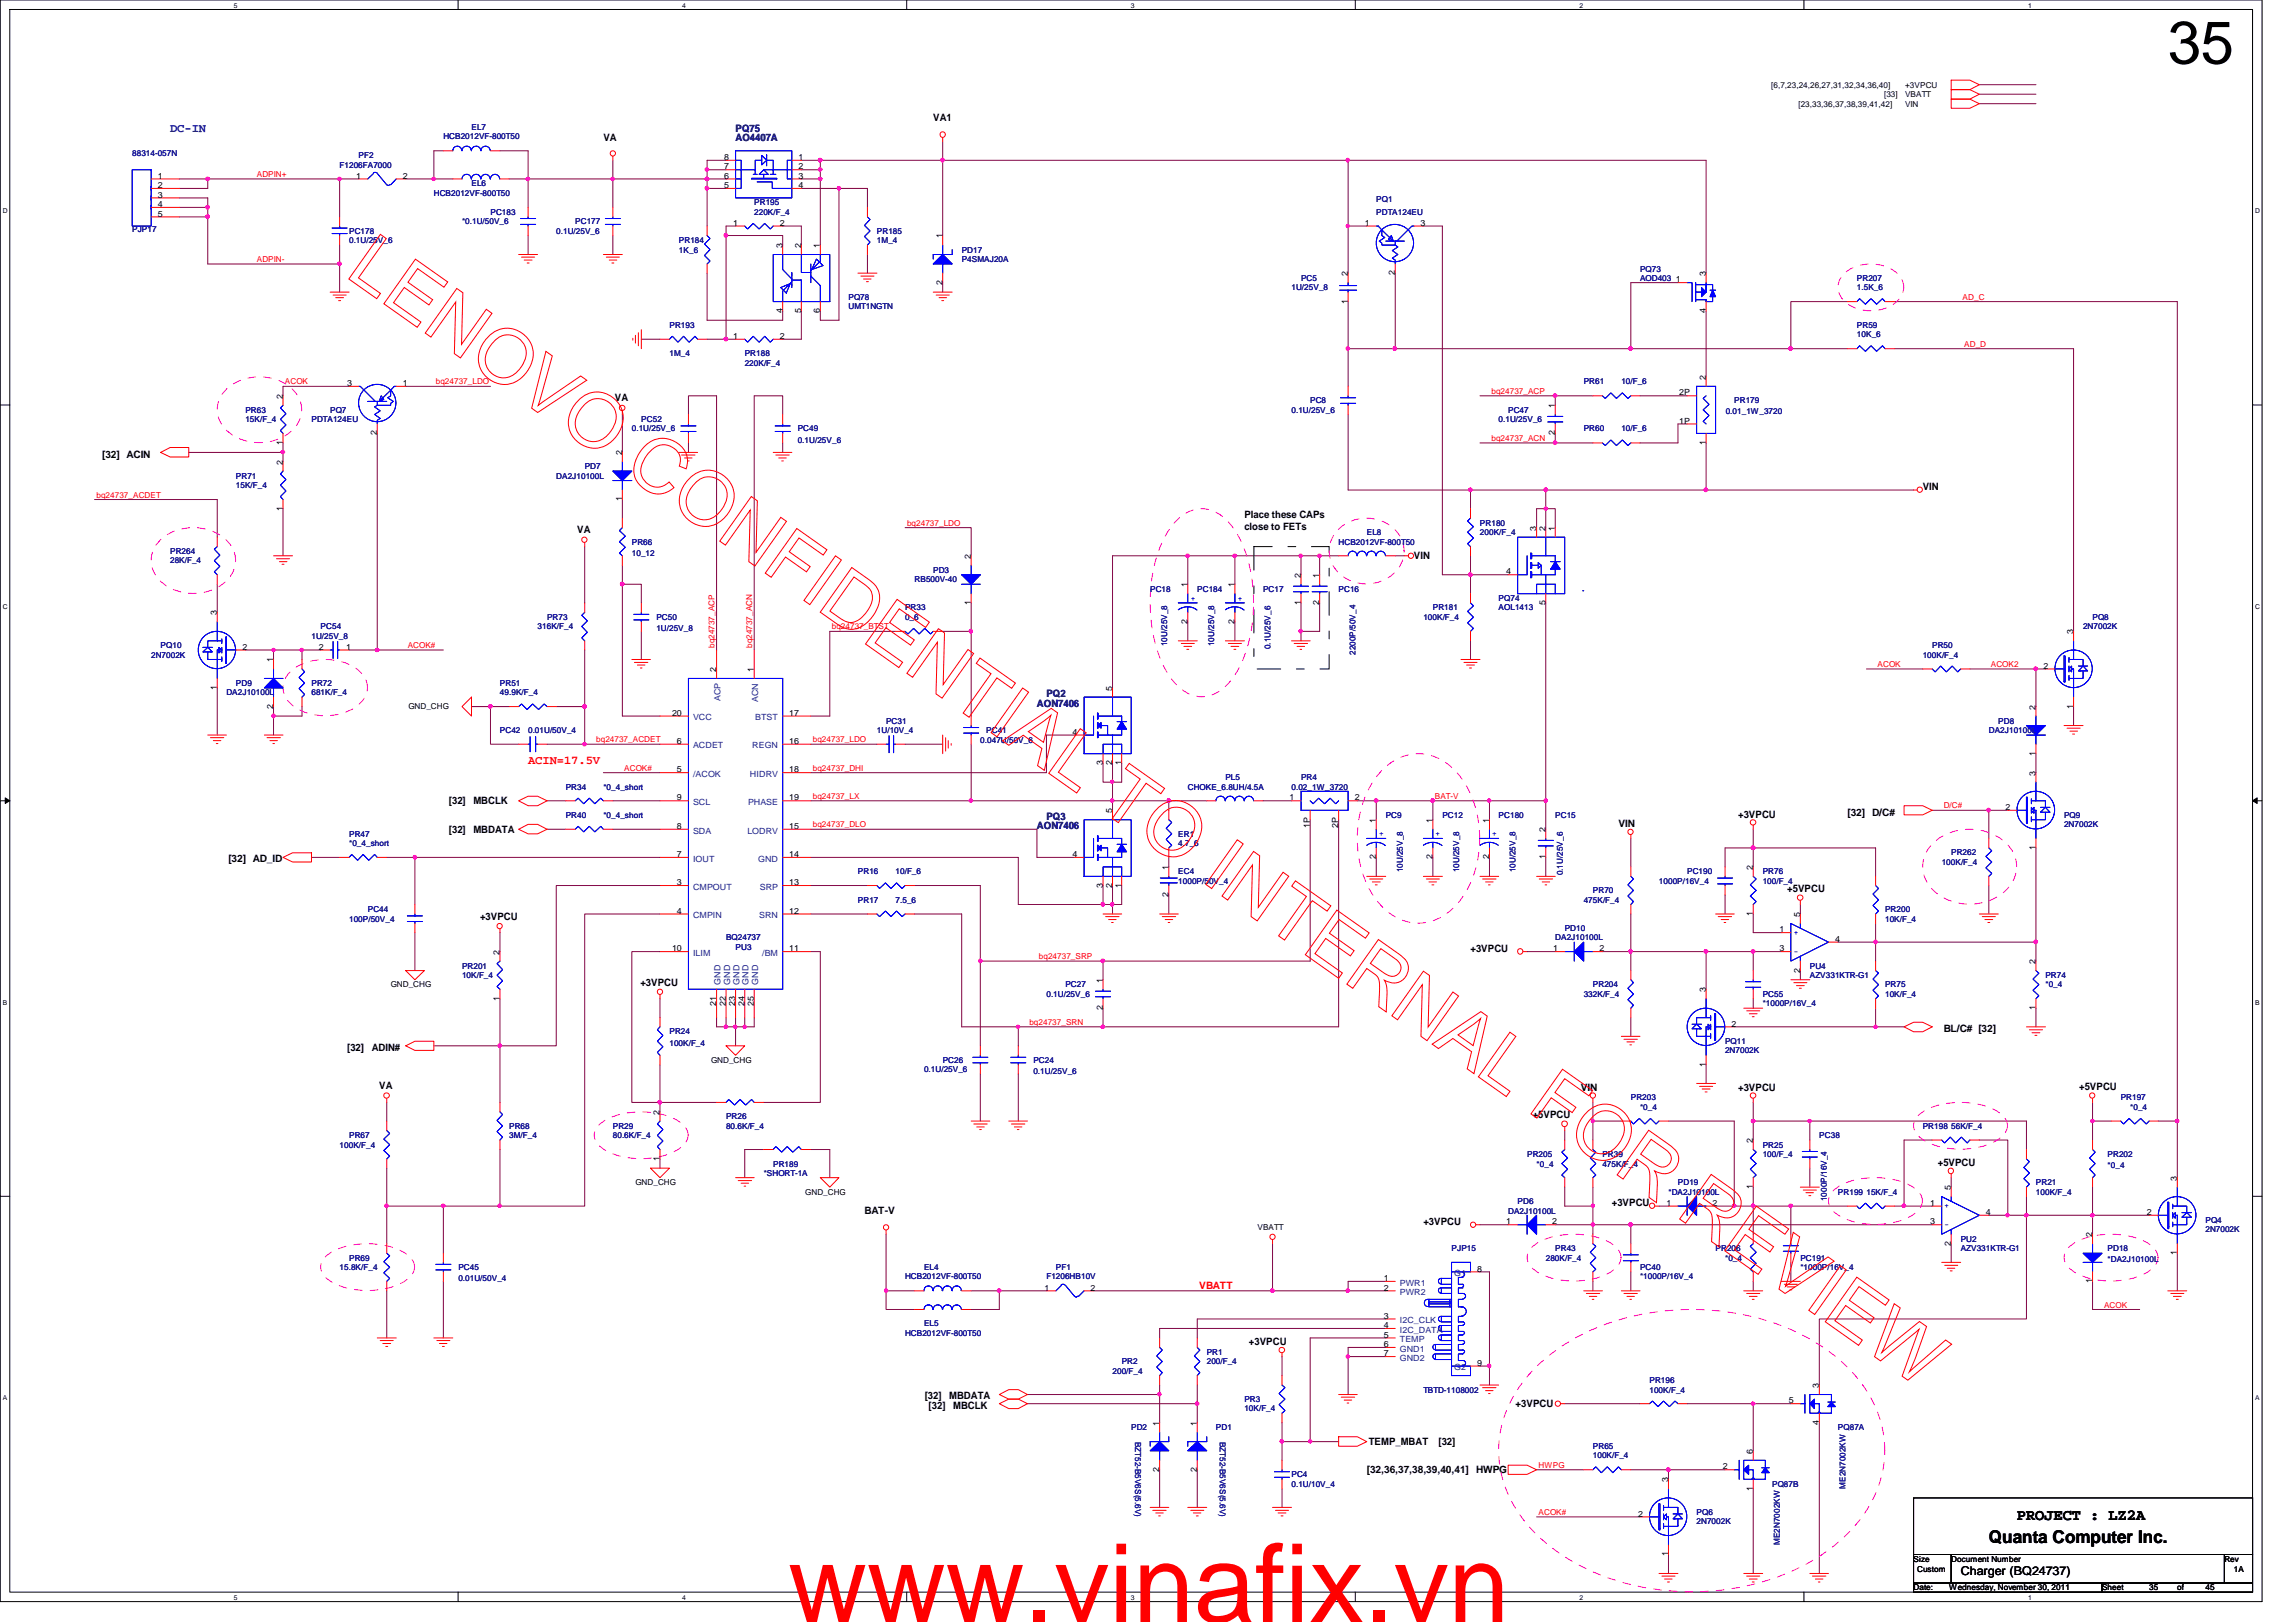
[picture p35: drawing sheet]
<svg xmlns="http://www.w3.org/2000/svg" width="297mm" height="210mm" viewBox="0 0 297 210" stroke-linecap="round" stroke-linejoin="round" font-family="sans-serif">
<defs><g id="words">
<text font-size="14.1" fill="#f00" x="102" y="209.9">www.vinafix.vn</text>
<text font-size="7.8" x="280.5" y="8.2">35</text>
<text font-size="2.3" x="257.3" y="199.6">Quanta Computer Inc.</text>
<text font-size="2" x="260.9" y="196.8">PROJECT : LZ2A</text>
<text font-size="1.6" fill="#000080" x="22" y="17.1">DC-IN</text>
<text font-size="1.6" fill="#f00" x="68.3" y="98.8">ACIN=17.5V</text>
<text font-size="1.6" x="253.7" y="203.8">Charger (BQ24737)</text>
<g font-size="1.3" fill="#000080">
<text x="95.2" y="17.1">PQ75</text>
<text x="95.2" y="18.3">AO4407A</text>
<text x="134.2" y="91.4">AON7406</text>
<text x="135.4" y="90.3">PQ2</text>
<text x="134.2" y="107.3">AON7406</text>
<text x="135.4" y="106.1">PQ3</text>
</g>
<g font-size="1.3">
<text x="120.7" y="15.6">VA1</text>
<text x="78.1" y="18.3">VA</text>
<text x="79.5" y="51.9">VA</text>
<text x="13.2" y="59.3">[32] ACIN</text>
<text x="248.7" y="63.4">VIN</text>
<text x="74.7" y="69">VA</text>
<text x="161" y="67.1">Place these CAPs</text>
<text x="161" y="68.6">close to FETs</text>
<text x="182.9" y="72.3">VIN</text>
<text x="58.1" y="104">[32]</text>
<text x="58.1" y="107.8">[32]</text>
<text x="61.3" y="104">MBCLK</text>
<text x="61.3" y="107.8">MBDATA</text>
<text x="209.4" y="107.1">VIN</text>
<text x="224.9" y="105.8">+3VPCU</text>
<text x="239" y="105.6">[32] D/C#</text>
<text x="29.5" y="111.6">[32] AD_ID</text>
<text x="62.1" y="119">+3VPCU</text>
<text x="231.2" y="115.5">+5VPCU</text>
<text x="190.2" y="123.1">+3VPCU</text>
<text x="82.8" y="127.6">+3VPCU</text>
<text x="44.9" y="136.1">[32]</text>
<text x="48.1" y="136.1">ADIN#</text>
<text x="251.5" y="133.5">BL/C# [32]</text>
<text x="49.1" y="141">VA</text>
<text x="204.5" y="141.2">VIN</text>
<text x="224.9" y="141.2">+3VPCU</text>
<text x="269" y="141.1">+5VPCU</text>
<text x="198.3" y="144.7">+5VPCU</text>
<text x="250.7" y="150.8">+5VPCU</text>
<text x="111.8" y="157.1">BAT-V</text>
<text x="184.1" y="158.5">+3VPCU</text>
<text x="208.5" y="156.1">+3VPCU</text>
<text x="161.6" y="174.1">+3VPCU</text>
<text x="119.6" y="181.1">[32]</text>
<text x="120.1" y="182.3">[32]</text>
<text x="122.8" y="181.1">MBDATA</text>
<text x="123.3" y="182.3">MBCLK</text>
<text x="196.1" y="182">+3VPCU</text>
<text x="176.8" y="190.6">[32,36,37,38,39,40,41] HWPG</text>
<text x="177.1" y="187">TEMP_MBAT</text>
<text x="186.1" y="187">[32]</text>
</g>
<text font-size="1.3" fill="#f00" x="155.1" y="166.8">VBATT</text>
<g font-size="1.1">
<text x="229.1" y="11.3">[6,7,23,24,26,27,31,32,34,36,40]</text>
<text x="246.5" y="11.3">+3VPCU</text>
<text x="232.7" y="13.8">[23,33,36,37,38,39,41,42]</text>
<text x="243.8" y="12.6">[33]</text>
<text x="246.5" y="12.6">VBATT</text>
<text x="246.5" y="13.8">VIN</text>
<text x="20.4" y="23.1">1</text>
<text x="46.1" y="23.1">1</text>
<text x="52.1" y="23.1">2</text>
<text x="93.7" y="20.7">8</text>
<text x="93.7" y="21.9">7</text>
<text x="93.7" y="23.1">6</text>
<text x="103.3" y="23.1">3</text>
<text x="103.3" y="21.9">2</text>
<text x="103.3" y="20.7">1</text>
<text x="20.4" y="24.3">2</text>
<text x="20.4" y="25.6">3</text>
<text x="20.4" y="26.8">4</text>
<text x="20.4" y="28">5</text>
<text x="93.7" y="24.3">5</text>
<text x="94.9" y="29.2">1</text>
<text x="100.9" y="29.2">2</text>
<text x="103.3" y="24.3">4</text>
<text x="176.6" y="29.2">1</text>
<text x="183.8" y="29.2">3</text>
<text x="101.2" y="32.1" transform="rotate(-90 101.2 32.1)">3</text>
<text x="103.6" y="32.1" transform="rotate(-90 103.6 32.1)">2</text>
<text x="106.1" y="32.1" transform="rotate(-90 106.1 32.1)">1</text>
<text x="121.9" y="30.9" transform="rotate(-90 121.9 30.9)">1</text>
<text x="174.4" y="35.7" transform="rotate(-90 174.4 35.7)">2</text>
<text x="180.5" y="35.6" transform="rotate(-90 180.5 35.6)">2</text>
<text x="220.7" y="35.7" transform="rotate(-90 220.7 35.7)">3</text>
<text x="101.2" y="40.5" transform="rotate(-90 101.2 40.5)">4</text>
<text x="103.6" y="40.5" transform="rotate(-90 103.6 40.5)">5</text>
<text x="106.1" y="40.5" transform="rotate(-90 106.1 40.5)">6</text>
<text x="121.9" y="36.8" transform="rotate(-90 121.9 36.8)">2</text>
<text x="174.4" y="39.3" transform="rotate(-90 174.4 39.3)">1</text>
<text x="216.8" y="36.5">1</text>
<text x="220.7" y="40.5" transform="rotate(-90 220.7 40.5)">4</text>
<text x="94.9" y="43.9">1</text>
<text x="100.9" y="43.9">2</text>
<text x="36.6" y="51.6" transform="rotate(-90 36.6 51.6)">2</text>
<text x="44.9" y="50">3</text>
<text x="52.1" y="50">1</text>
<text x="201.2" y="52.8" transform="rotate(-90 201.2 52.8)">1</text>
<text x="217.3" y="51.2">2P</text>
<text x="220.7" y="49.1" transform="rotate(-90 220.7 49.1)">2</text>
<text x="36.6" y="57.6" transform="rotate(-90 36.6 57.6)">1</text>
<text x="48.8" y="56.3" transform="rotate(-90 48.8 56.3)">2</text>
<text x="80.5" y="58.9" transform="rotate(-90 80.5 58.9)">2</text>
<text x="201.2" y="56.3" transform="rotate(-90 201.2 56.3)">2</text>
<text x="217.3" y="54.8">1P</text>
<text x="220.7" y="57.6" transform="rotate(-90 220.7 57.6)">1</text>
<text x="36.6" y="60.1" transform="rotate(-90 36.6 60.1)">2</text>
<text x="80.5" y="64.9" transform="rotate(-90 80.5 64.9)">1</text>
<text x="36.6" y="66.1" transform="rotate(-90 36.6 66.1)">1</text>
<text x="198.8" y="68.7" transform="rotate(-90 198.8 68.7)">3</text>
<text x="199.9" y="68.7" transform="rotate(-90 199.9 68.7)">2</text>
<text x="201.2" y="68.7" transform="rotate(-90 201.2 68.7)">1</text>
<text x="125.6" y="72.3" transform="rotate(-90 125.6 72.3)">2</text>
<text x="153.6" y="76" transform="rotate(-90 153.6 76)">1</text>
<text x="159.7" y="76" transform="rotate(-90 159.7 76)">1</text>
<text x="168.3" y="74.8" transform="rotate(-90 168.3 74.8)">2</text>
<text x="170.7" y="74.8" transform="rotate(-90 170.7 74.8)">1</text>
<text x="194.9" y="74.3">4</text>
<text x="28.1" y="79.6" transform="rotate(-90 28.1 79.6)">3</text>
<text x="125.6" y="78.3" transform="rotate(-90 125.6 78.3)">1</text>
<text x="153.6" y="80.7" transform="rotate(-90 153.6 80.7)">2</text>
<text x="159.7" y="80.7" transform="rotate(-90 159.7 80.7)">2</text>
<text x="168.3" y="78.3" transform="rotate(-90 168.3 78.3)">1</text>
<text x="170.7" y="78.3" transform="rotate(-90 170.7 78.3)">2</text>
<text x="199.9" y="78.3" transform="rotate(-90 199.9 78.3)">5</text>
<text x="268.2" y="82.1" transform="rotate(-90 268.2 82.1)">3</text>
<text x="28.1" y="89.3" transform="rotate(-90 28.1 89.3)">1</text>
<text x="31.4" y="84.1">2</text>
<text x="35.3" y="85.7" transform="rotate(-90 35.3 85.7)">1</text>
<text x="41.2" y="84.1">2</text>
<text x="44.8" y="84.1">1</text>
<text x="92.7" y="87" transform="rotate(-90 92.7 87)">2</text>
<text x="97.5" y="87" transform="rotate(-90 97.5 87)">1</text>
<text x="143.9" y="89.4" transform="rotate(-90 143.9 89.4)">5</text>
<text x="264.4" y="86.5">2</text>
<text x="35.3" y="91.7" transform="rotate(-90 35.3 91.7)">2</text>
<text x="52.8" y="91.7">GND_CHG</text>
<text x="86.9" y="92.6">20</text>
<text x="102.1" y="92.6">17</text>
<text x="138.8" y="95.1">4</text>
<text x="263.4" y="91.8" transform="rotate(-90 263.4 91.8)">2</text>
<text x="268.2" y="91.7" transform="rotate(-90 268.2 91.7)">1</text>
<text x="87.6" y="96.3">6</text>
<text x="87.6" y="99.9">5</text>
<text x="102.1" y="96.3">16</text>
<text x="102.1" y="99.9">18</text>
<text x="142.7" y="99" transform="rotate(-90 142.7 99)">3</text>
<text x="143.9" y="99" transform="rotate(-90 143.9 99)">2</text>
<text x="145.1" y="99" transform="rotate(-90 145.1 99)">1</text>
<text x="263.4" y="100.4" transform="rotate(-90 263.4 100.4)">3</text>
<text x="263.4" y="97.8" transform="rotate(-90 263.4 97.8)">1</text>
<text x="87.6" y="103.6">9</text>
<text x="87.6" y="107.3">8</text>
<text x="102.1" y="103.6">19</text>
<text x="102.1" y="107.3">15</text>
<text x="143.9" y="105.2" transform="rotate(-90 143.9 105.2)">5</text>
<text x="166.8" y="103.6">1</text>
<text x="169.5" y="107.1" transform="rotate(-90 169.5 107.1)">1P</text>
<text x="173.1" y="107.1" transform="rotate(-90 173.1 107.1)">2P</text>
<text x="175.3" y="103.6">2</text>
<text x="178" y="106.5" transform="rotate(-90 178 106.5)">1</text>
<text x="185.3" y="106.5" transform="rotate(-90 185.3 106.5)">1</text>
<text x="192.7" y="106.5" transform="rotate(-90 192.7 106.5)">1</text>
<text x="199.9" y="107.7" transform="rotate(-90 199.9 107.7)">2</text>
<text x="259.5" y="104.8">2</text>
<text x="87.6" y="110.9">7</text>
<text x="102.1" y="110.9">14</text>
<text x="138.8" y="110.9">4</text>
<text x="151.2" y="112.6" transform="rotate(-90 151.2 112.6)">1</text>
<text x="178" y="111.2" transform="rotate(-90 178 111.2)">2</text>
<text x="185.3" y="111.2" transform="rotate(-90 185.3 111.2)">2</text>
<text x="192.7" y="111.2" transform="rotate(-90 192.7 111.2)">2</text>
<text x="199.9" y="111.2" transform="rotate(-90 199.9 111.2)">1</text>
<text x="226.8" y="112.6" transform="rotate(-90 226.8 112.6)">2</text>
<text x="263.4" y="110" transform="rotate(-90 263.4 110)">1</text>
<text x="87.6" y="114.6">3</text>
<text x="87.6" y="118.2">4</text>
<text x="102.1" y="118.2">12</text>
<text x="102.1" y="114.6">13</text>
<text x="142.7" y="114.9" transform="rotate(-90 142.7 114.9)">3</text>
<text x="143.9" y="114.9" transform="rotate(-90 143.9 114.9)">2</text>
<text x="145.1" y="114.9" transform="rotate(-90 145.1 114.9)">1</text>
<text x="151.2" y="116.1" transform="rotate(-90 151.2 116.1)">2</text>
<text x="226.8" y="118.5" transform="rotate(-90 226.8 118.5)">1</text>
<text x="232.9" y="118.7" transform="rotate(-90 232.9 118.7)">5</text>
<text x="64.6" y="123.5" transform="rotate(-90 64.6 123.5)">2</text>
<text x="86.9" y="123.1">10</text>
<text x="102.1" y="123.1">11</text>
<text x="201" y="123.1">1</text>
<text x="206.9" y="123.1">2</text>
<text x="230.2" y="120.6">1</text>
<text x="230.2" y="123.1">3</text>
<text x="232.9" y="125.9" transform="rotate(-90 232.9 125.9)">2</text>
<text x="237.4" y="121.9">4</text>
<text x="263.4" y="124.8" transform="rotate(-90 263.4 124.8)">2</text>
<text x="50.5" y="127.8">GND_CHG</text>
<text x="64.6" y="129.5" transform="rotate(-90 64.6 129.5)">1</text>
<text x="92.7" y="130.1" transform="rotate(-90 92.7 130.1)">21</text>
<text x="93.9" y="130.1" transform="rotate(-90 93.9 130.1)">22</text>
<text x="95.1" y="130.1" transform="rotate(-90 95.1 130.1)">23</text>
<text x="96.3" y="130.1" transform="rotate(-90 96.3 130.1)">24</text>
<text x="97.5" y="130.1" transform="rotate(-90 97.5 130.1)">25</text>
<text x="142.7" y="130.7" transform="rotate(-90 142.7 130.7)">2</text>
<text x="142.7" y="127.2" transform="rotate(-90 142.7 127.2)">1</text>
<text x="220.7" y="128.4" transform="rotate(-90 220.7 128.4)">3</text>
<text x="263.4" y="130.7" transform="rotate(-90 263.4 130.7)">1</text>
<text x="92" y="137.5">GND_CHG</text>
<text x="224" y="132.8">2</text>
<text x="220.7" y="138" transform="rotate(-90 220.7 138)">1</text>
<text x="85.3" y="144.2" transform="rotate(-90 85.3 144.2)">2</text>
<text x="226.8" y="147.9" transform="rotate(-90 226.8 147.9)">2</text>
<text x="82.2" y="153.4">GND_CHG</text>
<text x="85.3" y="150.2" transform="rotate(-90 85.3 150.2)">1</text>
<text x="104.2" y="154.6">GND_CHG</text>
<text x="226.8" y="153.9" transform="rotate(-90 226.8 153.9)">1</text>
<text x="252.4" y="154" transform="rotate(-90 252.4 154)">5</text>
<text x="281.6" y="152.8" transform="rotate(-90 281.6 152.8)">3</text>
<text x="162.7" y="159.2">VBATT</text>
<text x="194.9" y="158.5">1</text>
<text x="200.8" y="158.5">2</text>
<text x="215.6" y="156">1</text>
<text x="221.6" y="156">2</text>
<text x="249.7" y="156">1</text>
<text x="249.7" y="158.5">3</text>
<text x="252.4" y="161.2" transform="rotate(-90 252.4 161.2)">2</text>
<text x="256.9" y="157.2">4</text>
<text x="270.7" y="160.1" transform="rotate(-90 270.7 160.1)">2</text>
<text x="277.7" y="157.2">2</text>
<text x="135.1" y="167">1</text>
<text x="141.1" y="167">2</text>
<text x="179" y="165.8">1</text>
<text x="179" y="167">2</text>
<text x="191.1" y="164.5">8</text>
<text x="270.7" y="166.1" transform="rotate(-90 270.7 166.1)">1</text>
<text x="281.6" y="162.4" transform="rotate(-90 281.6 162.4)">1</text>
<text x="179" y="170.6">3</text>
<text x="179" y="173.1">5</text>
<text x="179" y="171.9">4</text>
<text x="179" y="175.5">7</text>
<text x="179" y="174.3">6</text>
<text x="191.1" y="176.7">9</text>
<text x="235.3" y="179.6" transform="rotate(-90 235.3 179.6)">3</text>
<text x="150" y="184.5" transform="rotate(-90 150 184.5)">1</text>
<text x="154.9" y="184.5" transform="rotate(-90 154.9 184.5)">1</text>
<text x="231.4" y="181.6">5</text>
<text x="235.3" y="184.4" transform="rotate(-90 235.3 184.4)">4</text>
<text x="150" y="190.5" transform="rotate(-90 150 190.5)">2</text>
<text x="154.9" y="190.5" transform="rotate(-90 154.9 190.5)">2</text>
<text x="215.8" y="191.8" transform="rotate(-90 215.8 191.8)">3</text>
<text x="222.9" y="190.2">2</text>
<text x="226.8" y="188.1" transform="rotate(-90 226.8 188.1)">6</text>
<text x="211.9" y="196.3">2</text>
<text x="226.8" y="192.9" transform="rotate(-90 226.8 192.9)">1</text>
<text x="215.8" y="201.4" transform="rotate(-90 215.8 201.4)">1</text>
<text x="247.6" y="202.1">Size</text>
<text x="248" y="203.4">Custom</text>
<text x="252.4" y="202.1">Document Number</text>
<text x="287.8" y="202.1">Rev</text>
<text x="289" y="203.4">1A</text>
<text x="247.6" y="205.8">Date:</text>
<text x="252.2" y="205.8">Wednesday, November 30, 2011</text>
<text x="271.9" y="205.8">Sheet</text>
<text x="278" y="205.8">35</text>
<text x="281.7" y="205.8">of</text>
<text x="285.3" y="205.8">45</text>
</g>
<g font-size="1.1" fill="#000080">
<text x="61" y="16.8">EL7</text>
<text x="17.1" y="20.2">88314-057N</text>
<text x="43.9" y="21.7">F1206FA7000</text>
<text x="46.4" y="20.5">PF2</text>
<text x="57.4" y="18">HCB2012VF-800T50</text>
<text x="56.1" y="25.4">HCB2012VF-800T50</text>
<text x="59.8" y="29">*0.1U/50V_6</text>
<text x="61" y="24.1">EL6</text>
<text x="63.5" y="27.8">PC183</text>
<text x="74.4" y="29">PC177</text>
<text x="97.6" y="26.6">PR195</text>
<text x="97.6" y="27.8">220K/F_4</text>
<text x="178.1" y="26.1">PQ1</text>
<text x="178.1" y="27.8">PDTA124EU</text>
<text x="17.1" y="30">PJP17</text>
<text x="45.2" y="30.2">PC178</text>
<text x="45.2" y="31.5">0.1U/25V_6</text>
<text x="72" y="30.2">0.1U/25V_6</text>
<text x="87.8" y="31.5">PR184</text>
<text x="87.8" y="32.7">1K_6</text>
<text x="113.5" y="30.2">PR185</text>
<text x="113.5" y="31.5">1M_4</text>
<text x="124.4" y="32.7">PD17</text>
<text x="124.4" y="33.9">P4SMAJ20A</text>
<text x="212.2" y="35.1">PQ73</text>
<text x="109.8" y="38.8">PQ78</text>
<text x="109.8" y="40">UMT1NGTN</text>
<text x="167.1" y="37.5">1U/25V_8</text>
<text x="168.3" y="36.3">PC5</text>
<text x="212.2" y="36.3">AOD403</text>
<text x="240.2" y="36.3">PR207</text>
<text x="240.2" y="37.5">1.5K_6</text>
<text x="86.6" y="42.4">PR193</text>
<text x="86.6" y="46.1">1M_4</text>
<text x="96.3" y="46.1">PR188</text>
<text x="96.3" y="47.3">220K/F_4</text>
<text x="240.2" y="42.4">PR59</text>
<text x="240.2" y="43.6">10K_6</text>
<text x="31.7" y="53.4">PR63</text>
<text x="42.7" y="53.4">PQ7</text>
<text x="167.1" y="53.4">0.1U/25V_6</text>
<text x="169.5" y="52.2">PC8</text>
<text x="195.1" y="53.4">PC47</text>
<text x="204.9" y="49.7">PR61</text>
<text x="209.8" y="49.7">10/F_6</text>
<text x="223.3" y="53.6">0.01_1W_3720</text>
<text x="224.4" y="52.2">PR179</text>
<text x="31.7" y="54.6">15K/F_4</text>
<text x="40.3" y="54.6">PDTA124EU</text>
<text x="81.7" y="55.8">0.1U/25V_6</text>
<text x="83" y="54.6">PC52</text>
<text x="103.2" y="55.8">PC49</text>
<text x="103.2" y="57.3">0.1U/25V_6</text>
<text x="193.9" y="54.6">0.1U/25V_6</text>
<text x="204.9" y="55.8">PR60</text>
<text x="209.8" y="55.8">10/F_6</text>
<text x="30.5" y="61.9">PR71</text>
<text x="30.5" y="63.2">15K/F_4</text>
<text x="72" y="61.9">DA2J10100L</text>
<text x="75.6" y="60.7">PD7</text>
<text x="22" y="71.7">PR264</text>
<text x="81.7" y="70.5">PR66</text>
<text x="81.7" y="71.9">10_12</text>
<text x="173.2" y="70.5">HCB2012VF-800T50</text>
<text x="176.8" y="69.3">EL8</text>
<text x="191.5" y="68">PR180</text>
<text x="191.5" y="69.3">200K/F_4</text>
<text x="22" y="72.9">28K/F_4</text>
<text x="118.3" y="75.4">RB500V-40</text>
<text x="120.7" y="74.1">PD3</text>
<text x="148.8" y="76.6">PC18</text>
<text x="154.9" y="76.6">PC184</text>
<text x="163.4" y="76.6">PC17</text>
<text x="173.2" y="76.6">PC16</text>
<text x="193.9" y="77.8">PQ74</text>
<text x="20.8" y="83.9">PQ10</text>
<text x="40.3" y="82.7">1U/25V_8</text>
<text x="41.5" y="81.4">PC54</text>
<text x="69.6" y="81.4">316K/F_4</text>
<text x="70.8" y="80.2">PR73</text>
<text x="84.9" y="80.2">PC50</text>
<text x="84.9" y="81.7">1U/25V_8</text>
<text x="117.1" y="79">PR33</text>
<text x="117.1" y="80.2">0_6</text>
<text x="151" y="83.7" transform="rotate(-90 151 83.7)">10U/25V_8</text>
<text x="157.1" y="83.7" transform="rotate(-90 157.1 83.7)">10U/25V_8</text>
<text x="184.1" y="80.2">100K/F_4</text>
<text x="185.4" y="79">PR181</text>
<text x="193.9" y="79">AOL1413</text>
<text x="250" y="83.9">PR50</text>
<text x="269.5" y="81.4">2N7002K</text>
<text x="270.7" y="80.2">PQ8</text>
<text x="19.6" y="85.1">2N7002K</text>
<text x="30.5" y="88.8">PD9</text>
<text x="40.3" y="88.8">PR72</text>
<text x="64.7" y="88.8">PR51</text>
<text x="164.4" y="84" transform="rotate(-90 164.4 84)">0.1U/25V_6</text>
<text x="175.4" y="84.8" transform="rotate(-90 175.4 84.8)">2200P/50V_4</text>
<text x="248.7" y="85.1">100K/F_4</text>
<text x="29.3" y="90">DA2J10100L</text>
<text x="40.3" y="90">681K/F_4</text>
<text x="64.7" y="94.9">PC42</text>
<text x="64.7" y="90">49.9K/F_4</text>
<text x="68.3" y="94.9">0.01U/50V_4</text>
<text x="113.5" y="94.9">1U/10V_4</text>
<text x="114.6" y="93.6">PC31</text>
<text x="127.6" y="94.9">PC41</text>
<text x="257.3" y="94.9">DA2J10100L</text>
<text x="258.5" y="93.6">PD8</text>
<text x="126.8" y="96.1">0.047U/50V_6</text>
<text x="158.5" y="101">PL5</text>
<text x="168.3" y="101">PR4</text>
<text x="73.2" y="102.2">PR34</text>
<text x="73.2" y="105.8">PR40</text>
<text x="78.1" y="102.2">*0_4_short</text>
<text x="78.1" y="105.8">*0_4_short</text>
<text x="153.7" y="102.2">CHOKE_6.8UH/4.5A</text>
<text x="167.1" y="102.2">0.02_1W_3720</text>
<text x="179.3" y="105.8">PC9</text>
<text x="186.6" y="105.8">PC12</text>
<text x="193.9" y="105.8">PC180</text>
<text x="201.2" y="105.8">PC15</text>
<text x="267" y="105.8">PQ9</text>
<text x="267" y="107.1">2N7002K</text>
<text x="45.2" y="108.3">PR47</text>
<text x="45.2" y="109.5">*0_4_short</text>
<text x="111" y="113.2">PR16</text>
<text x="115.9" y="113.2">10/F_6</text>
<text x="152.4" y="113.2">EC4</text>
<text x="152.4" y="108.3">ER1</text>
<text x="152.4" y="109.5">4.7_6</text>
<text x="181.5" y="112.9" transform="rotate(-90 181.5 112.9)">10U/25V_8</text>
<text x="188.8" y="112.9" transform="rotate(-90 188.8 112.9)">10U/25V_8</text>
<text x="196.1" y="112.9" transform="rotate(-90 196.1 112.9)">10U/25V_8</text>
<text x="202.2" y="113.3" transform="rotate(-90 202.2 113.3)">0.1U/25V_6</text>
<text x="218.3" y="113.2">PC190</text>
<text x="228" y="113.2">PR76</text>
<text x="251.2" y="111.9">100K/F_4</text>
<text x="252.4" y="110.7">PR262</text>
<text x="45.2" y="119.3">100P/50V_4</text>
<text x="47.6" y="118">PC44</text>
<text x="111" y="116.8">PR17</text>
<text x="115.9" y="116.8">7.5_6</text>
<text x="152.4" y="114.4">1000P/50V_4</text>
<text x="204.9" y="116.8">475K/F_4</text>
<text x="206.1" y="115.6">PR70</text>
<text x="214.6" y="114.4">1000P/16V_4</text>
<text x="228" y="114.4">100/F_4</text>
<text x="243.9" y="118">PR200</text>
<text x="243.9" y="119.3">10K/F_4</text>
<text x="59.8" y="125.3">PR201</text>
<text x="93.9" y="121.7">BQ24737</text>
<text x="95.2" y="122.9">PU3</text>
<text x="201.2" y="121.7">DA2J10100L</text>
<text x="202.4" y="120.5">PD10</text>
<text x="234.1" y="125.3">PU4</text>
<text x="59.8" y="126.6">10K/F_4</text>
<text x="135.4" y="129">0.1U/25V_6</text>
<text x="137.8" y="127.8">PC27</text>
<text x="204.9" y="129">332K/F_4</text>
<text x="206.1" y="127.8">PR204</text>
<text x="228" y="129">PC55</text>
<text x="228" y="130.2">*1000P/16V_4</text>
<text x="234.1" y="126.6">AZV331KTR-G1</text>
<text x="243.9" y="127.8">PR75</text>
<text x="243.9" y="129">10K/F_4</text>
<text x="264.6" y="126.6">PR74</text>
<text x="264.6" y="127.8">*0_4</text>
<text x="86.6" y="133.9">PR24</text>
<text x="86.6" y="135.3">100K/F_4</text>
<text x="122" y="137.5">PC26</text>
<text x="133.7" y="137.5">PC24</text>
<text x="223.2" y="135.1">PQ11</text>
<text x="223.2" y="136.3">2N7002K</text>
<text x="119.5" y="138.8">0.1U/25V_6</text>
<text x="133.7" y="139">0.1U/25V_6</text>
<text x="211" y="142.4">PR203</text>
<text x="212.2" y="143.6">*0_4</text>
<text x="274.4" y="142.4">PR197</text>
<text x="275.6" y="143.6">*0_4</text>
<text x="43.9" y="148.5">100K/F_4</text>
<text x="45.2" y="147.3">PR67</text>
<text x="65.9" y="146">PR68</text>
<text x="65.9" y="147.3">3M/F_4</text>
<text x="79.3" y="146">PR29</text>
<text x="79.3" y="147.3">80.6K/F_4</text>
<text x="93.9" y="144.9">PR26</text>
<text x="93.9" y="146">80.6K/F_4</text>
<text x="197.6" y="149.7">PR205</text>
<text x="207.3" y="149.7">PR39</text>
<text x="228" y="148.5">PR25</text>
<text x="228" y="149.7">100/F_4</text>
<text x="235.4" y="147.3">PC38</text>
<text x="248.7" y="146">PR198 56K/F_4</text>
<text x="272.7" y="149.7">PR202</text>
<text x="98.8" y="152.1">*SHORT-1A</text>
<text x="100" y="151">PR189</text>
<text x="196.3" y="155.8">PD6</text>
<text x="198.8" y="151">*0_4</text>
<text x="207.3" y="151">475K/F_4</text>
<text x="215.9" y="154.6">*DA2J10100L</text>
<text x="217.1" y="153.4">PD19</text>
<text x="236.3" y="155.4" transform="rotate(-90 236.3 155.4)">1000P/16V_4</text>
<text x="237.8" y="154.6">PR199 15K/F_4</text>
<text x="263.4" y="153.4">PR21</text>
<text x="263.4" y="154.6">100K/F_4</text>
<text x="272.7" y="151.2">*0_4</text>
<text x="187.8" y="161.9">PJP15</text>
<text x="195.1" y="157.1">DA2J10100L</text>
<text x="201.2" y="161.9">PR43</text>
<text x="222" y="161.9">PR206</text>
<text x="253.7" y="160.7">PU2</text>
<text x="253.7" y="161.9">AZV331KTR-G1</text>
<text x="272.7" y="161.9">PD18</text>
<text x="285.3" y="158.2">PQ4</text>
<text x="285.3" y="159.5">2N7002K</text>
<text x="43.9" y="164.3">15.8K/F_4</text>
<text x="45.2" y="163.2">PR69</text>
<text x="59.3" y="164.3">PC45</text>
<text x="59.3" y="165.8">0.01U/50V_4</text>
<text x="117.1" y="165.6">HCB2012VF-800T50</text>
<text x="119.5" y="164.3">EL4</text>
<text x="135.4" y="165.6">F1206HB10V</text>
<text x="136.6" y="164.3">PF1</text>
<text x="200" y="163.2">280K/F_4</text>
<text x="212.2" y="164.3">PC40</text>
<text x="212.2" y="165.6">*1000P/16V_4</text>
<text x="223.2" y="163.2">*0_4</text>
<text x="232.9" y="163.2">PC191</text>
<text x="232.9" y="164.3">*1000P/16V_4</text>
<text x="272.7" y="163.4">*DA2J10100L</text>
<text x="117.1" y="172.9">HCB2012VF-800T50</text>
<text x="119.5" y="171.7">EL5</text>
<text x="143.9" y="177.8">200/F_4</text>
<text x="145.1" y="176.5">PR2</text>
<text x="156.1" y="175.3">PR1</text>
<text x="156.1" y="176.5">200/F_4</text>
<text x="213.4" y="179">PR196</text>
<text x="146.3" y="185.1">PD2</text>
<text x="157.3" y="185.1">PD1</text>
<text x="161" y="181.4">PR3</text>
<text x="161" y="182.6">10K/F_4</text>
<text x="184.1" y="180.2">TBTD-1108002</text>
<text x="213.4" y="180.2">100K/F_4</text>
<text x="237.8" y="185.1">PQ87A</text>
<text x="146.9" y="186.6" transform="rotate(90 146.9 186.6)">BZT52-B5V6S(5.6V)</text>
<text x="157.8" y="186.6" transform="rotate(90 157.8 186.6)">BZT52-B5V6S(5.6V)</text>
<text x="167.1" y="191.2">PC4</text>
<text x="206.1" y="187.5">PR65</text>
<text x="206.1" y="188.7">100K/F_4</text>
<text x="167.1" y="192.4">0.1U/10V_4</text>
<text x="219.5" y="196">PQ6</text>
<text x="219.5" y="197.3">2N7002K</text>
<text x="229.3" y="192.4">PQ87B</text>
<text x="238.8" y="192.7" transform="rotate(-90 238.8 192.7)">ME2N7002KW</text>
<text x="230.2" y="199.9" transform="rotate(-90 230.2 199.9)">ME2N7002KW</text>
</g>
<g font-size="1.1" fill="#f00">
<text x="33.2" y="22.9">ADPIN+</text>
<text x="33.2" y="33.9">ADPIN-</text>
<text x="253.9" y="38.8">AD_C</text>
<text x="254.1" y="44.9">AD_D</text>
<text x="36.9" y="49.7">ACOK</text>
<text x="56.4" y="49.7">bq24737_LDO</text>
<text x="193" y="51">bq24737_ACP</text>
<text x="193" y="57.1">bq24737_ACN</text>
<text x="12.5" y="64.4">bq24737_ACDET</text>
<text x="117.3" y="68">bq24737_LDO</text>
<text x="52.7" y="83.9">ACOK#</text>
<text x="92.5" y="83.9" transform="rotate(-90 92.5 83.9)">bq24737_ACP</text>
<text x="97.3" y="83.9" transform="rotate(-90 97.3 83.9)">bq24737_ACN</text>
<text x="107.6" y="81.4">bq24737_BTST</text>
<text x="242.9" y="86.3">ACOK</text>
<text x="257.6" y="86.3">ACOK2</text>
<text x="77.1" y="96.1">bq24737_ACDET</text>
<text x="80.8" y="99.7">ACOK#</text>
<text x="105.2" y="99.7">bq24737_DHI</text>
<text x="105.2" y="96.1">bq24737_LDO</text>
<text x="105.2" y="103.4">bq24737_LX</text>
<text x="105.2" y="107.1">bq24737_DLO</text>
<text x="185.6" y="103.4">BAT-V</text>
<text x="251.5" y="104.6">D/C#</text>
<text x="134.4" y="124.1">bq24737_SRP</text>
<text x="133.2" y="132.6">bq24737_SRN</text>
<text x="272.2" y="169.2">ACOK</text>
<text x="199" y="189.9">HWPG</text>
<text x="199" y="196">ACOK#</text>
</g>
<g font-size="1.1" fill="#00f">
<text x="154" y="77.8">+</text>
<text x="160.1" y="77.8">+</text>
<text x="178.4" y="108.2">+</text>
<text x="185.7" y="108.2">+</text>
<text x="193" y="108.2">+</text>
<text x="232.1" y="121">+</text>
<text x="232.1" y="123.5">-</text>
<text x="251.6" y="156.4">+</text>
<text x="251.6" y="158.8">-</text>
</g>
<g font-size="1.1" fill="#004080">
<text x="89.7" y="93.2">VCC</text>
<text x="93.2" y="90.8" transform="rotate(-90 93.2 90.8)">ACP</text>
<text x="97.7" y="93.2">BTST</text>
<text x="98.1" y="90.8" transform="rotate(-90 98.1 90.8)">ACN</text>
<text x="89.7" y="96.9">ACDET</text>
<text x="89.7" y="100.5">/ACOK</text>
<text x="97" y="100.5">HIDRV</text>
<text x="97.3" y="96.9">REGN</text>
<text x="89.7" y="104.2">SCL</text>
<text x="89.7" y="107.9">SDA</text>
<text x="96.7" y="107.9">LODRV</text>
<text x="96.8" y="104.2">PHASE</text>
<text x="89.7" y="111.5">IOUT</text>
<text x="98.1" y="111.5">GND</text>
<text x="89.7" y="115.1">CMPOUT</text>
<text x="89.7" y="118.8">CMPIN</text>
<text x="98.2" y="118.8">SRN</text>
<text x="98.3" y="115.1">SRP</text>
<text x="89.7" y="123.7">ILIM</text>
<text x="98.6" y="123.7">/BM</text>
<text x="93.2" y="127.4" transform="rotate(-90 93.2 127.4)">GND</text>
<text x="94.4" y="127.4" transform="rotate(-90 94.4 127.4)">GND</text>
<text x="95.7" y="127.4" transform="rotate(-90 95.7 127.4)">GND</text>
<text x="96.9" y="127.4" transform="rotate(-90 96.9 127.4)">GND</text>
<text x="98.1" y="127.4" transform="rotate(-90 98.1 127.4)">GND</text>
<text x="181.1" y="166.4">PWR1</text>
<text x="181.1" y="167.6">PWR2</text>
<text x="188.1" y="165.1">G1</text>
<text x="181.1" y="171.2">I2C_CLK</text>
<text x="181.1" y="173.7">TEMP</text>
<text x="181.1" y="172.5">I2C_DATA</text>
<text x="181.1" y="176.1">GND2</text>
<text x="181.1" y="174.9">GND1</text>
<text x="188.1" y="177.3">G2</text>
</g>
<g font-size=".9">
<text x="30.3" y="1">5</text>
<text x="88.3" y="1">4</text>
<text x="146.3" y="1">3</text>
<text x="204.3" y="1">2</text>
<text x="262.4" y="1">1</text>
<text x=".4" y="27.6">D</text>
<text x="291.8" y="27.6">D</text>
<text x=".4" y="78.8">C</text>
<text x="291.8" y="78.8">C</text>
<text x=".4" y="130">B</text>
<text x="291.8" y="130">B</text>
<text x=".4" y="181.2">A</text>
<text x="291.8" y="181.2">A</text>
<text x="30.3" y="207">5</text>
<text x="88.3" y="207">4</text>
<text x="146.3" y="207">3</text>
<text x="204.3" y="207">2</text>
<text x="262.4" y="207">1</text>
</g>
</g></defs>
<path d="M0 0h292.6v207.3h-292.6zM1.3 1.2h290.1v204.8h-290.1z" fill="none" stroke="#000" stroke-width=".13"/>
<g fill="#fff">
<path d="M30.3 .2h.4v.9h-.4z"/>
<path d="M30.3 206.2h.4v1h-.4z"/>
</g>
<path d="M59.3 0v1.2M59.3 206v1.3" fill="none" stroke="#000" stroke-width=".13"/>
<g fill="#fff">
<path d="M88.3 .2h.4v.9h-.4z"/>
<path d="M88.3 206.2h.4v1h-.4z"/>
</g>
<path d="M117.3 0v1.2M117.3 206v1.3" fill="none" stroke="#000" stroke-width=".13"/>
<g fill="#fff">
<path d="M146.3 .2h.5v.9h-.5z"/>
<path d="M146.3 206.2h.5v1h-.5z"/>
</g>
<path d="M175.3 0v1.2M175.3 206v1.3" fill="none" stroke="#000" stroke-width=".13"/>
<g fill="#fff">
<path d="M204.3 .2h.5v.9h-.5z"/>
<path d="M204.3 206.2h.5v1h-.5z"/>
</g>
<path d="M233.4 0v1.2M233.4 206v1.3" fill="none" stroke="#000" stroke-width=".13"/>
<g fill="#fff">
<path d="M262.4 .2h.4v.9h-.4z"/>
<path d="M262.4 206.2h.4v1h-.4z"/>
<path d="M.4 26.8h.6v1h-.6z"/>
<path d="M291.8 26.8h.6v1h-.6z"/>
<path d="M.4 78h.6v1h-.6z"/>
<path d="M291.8 78h.6v1h-.6z"/>
</g>
<path d="M0 52.4h1.3M291.4 52.4h1.2" fill="none" stroke="#000" stroke-width=".13"/>
<g fill="#fff">
<path d="M.4 129.2h.5v1h-.5z"/>
<path d="M291.8 129.2h.5v1h-.5z"/>
</g>
<path d="M0 103.6h1.3M.7 103.3l.6 .3-.6 .4zM291.4 103.6h1.2M291.4 103.6l.6-.3v.7z" fill="none" stroke="#000" stroke-width=".13"/>
<path d="M.7 103.3l.6 .3-.6 .4zM291.4 103.6l.6-.3v.7z" fill="#000"/>
<g fill="#fff">
<path d="M.4 180.4h.5v1h-.5z"/>
<path d="M291.8 180.4h.5v1h-.5z"/>
</g>
<path d="M0 154.8h1.3M291.4 154.8h1.2" fill="none" stroke="#000" stroke-width=".13"/>
<path d="M211 36.6h6.1M168.3 71.9h2.4M150 171.9h29.3M154.9 170.7h24.4M169.5 173.1h9.8M174.4 175.6h4.9M174.4 165.8h4.9M174.4 174.4h4.9M192.7 164.6v12.2" fill="none" stroke="#800040" stroke-width=".13"/>
<path d="M168.1 71.8h.3l.1 .1-.1 .2h-.1h-.2z" fill-rule="evenodd" fill="#f0f"/>
<path d="M168.1 71.8h.3l.1 .1-.1 .2h-.1h-.2z" fill="none" stroke="#f0f" stroke-width=".13"/>
<path d="M159.8 71.9h8.5" fill="none" stroke="#800040" stroke-width=".13"/>
<path d="M159.6 71.8h.3l.1 .1-.1 .2h-.2h-.1z" fill-rule="evenodd" fill="#f0f"/>
<path d="M159.6 71.8h.3l.1 .1-.1 .2h-.2h-.1z" fill="none" stroke="#f0f" stroke-width=".13"/>
<path d="M143.9 71.9h9.8M200 63.4v2.4h1.2v2.5M237.8 121.9h4.9M191.5 164.6h1.2M192.7 176.8v2.4" fill="none" stroke="#800040" stroke-width=".13"/>
<path d="M199.8 63.2h.3l.1 .2-.1 .1-.1 .1-.2-.1z" fill-rule="evenodd" fill="#f0f"/>
<path d="M199.8 63.2h.3l.1 .2-.1 .1-.1 .1-.2-.1z" fill="none" stroke="#f0f" stroke-width=".13"/>
<path d="M175.6 103.6h2.5M220.7 123.1h6.1v2.5M226.8 129.2v1.3" fill="none" stroke="#800040" stroke-width=".13"/>
<path d="M226.6 123h.4v.1v.2l-.2 .1-.2-.1z" fill-rule="evenodd" fill="#f0f"/>
<path d="M226.6 123h.4v.1v.2l-.2 .1-.2-.1z" fill="none" stroke="#f0f" stroke-width=".13"/>
<path d="M68.3 19.5v3.7h-2.4M200 65.8v2.5M226.8 123.1h3.7M174.4 174.4v1.2" fill="none" stroke="#800040" stroke-width=".13"/>
<path d="M199.8 65.7h.3l.1 .1-.1 .2h-.1h-.2z" fill-rule="evenodd" fill="#f0f"/>
<path d="M199.8 65.7h.3l.1 .1-.1 .2h-.1h-.2z" fill="none" stroke="#f0f" stroke-width=".13"/>
<path d="M56.1 19.5v3.7h-3.6" fill="none" stroke="#800040" stroke-width=".13"/>
<path d="M55.9 23h.4v.2v.1l-.2 .1-.2-.1z" fill-rule="evenodd" fill="#f0f"/>
<path d="M55.9 23h.4v.2v.1l-.2 .1-.2-.1z" fill="none" stroke="#f0f" stroke-width=".13"/>
<path d="M56.1 23.2h2.5M200 103.6v3.7" fill="none" stroke="#800040" stroke-width=".13"/>
<path d="M199.8 103.4h.3l.1 .2-.1 .2h-.1h-.2z" fill-rule="evenodd" fill="#f0f"/>
<path d="M199.8 103.4h.3l.1 .2-.1 .2h-.1h-.2z" fill="none" stroke="#f0f" stroke-width=".13"/>
<path d="M211 108.5v3.7M242.7 109.7h-15.9v2.5M197.6 123.1h3.6M207.3 123.1h3.7M263.4 121.9v2.5" fill="none" stroke="#800040" stroke-width=".13"/>
<path d="M226.6 109.5h.4v.2v.2h-.2h-.2z" fill-rule="evenodd" fill="#f0f"/>
<path d="M226.6 109.5h.4v.2v.2h-.2h-.2z" fill="none" stroke="#f0f" stroke-width=".13"/>
<path d="M223.2 115.8v2.5M226.8 107.3v2.4M226.8 118.3v2.4M211 123.1h9.7" fill="none" stroke="#800040" stroke-width=".13"/>
<path d="M220.5 123h.4v.1v.2l-.2 .1-.2-.1z" fill-rule="evenodd" fill="#f0f"/>
<path d="M220.5 123h.4v.1v.2l-.2 .1-.2-.1z" fill="none" stroke="#f0f" stroke-width=".13"/>
<path d="M210.8 123h.3l.1 .1-.1 .2-.2 .1-.1-.1z" fill-rule="evenodd" fill="#f0f"/>
<path d="M210.8 123h.3l.1 .1-.1 .2-.2 .1-.1-.1z" fill="none" stroke="#f0f" stroke-width=".13"/>
<path d="M263.4 121.9h-20.7v2.5" fill="none" stroke="#800040" stroke-width=".13"/>
<path d="M263.2 121.7h.3l.1 .2-.1 .2h-.1h-.2z" fill-rule="evenodd" fill="#f0f"/>
<path d="M263.2 121.7h.3l.1 .2-.1 .2h-.1h-.2z" fill="none" stroke="#f0f" stroke-width=".13"/>
<path d="M242.5 121.7h.3l.1 .2-.1 .2h-.1h-.2z" fill-rule="evenodd" fill="#f0f"/>
<path d="M242.5 121.7h.3l.1 .2-.1 .2h-.1h-.2z" fill="none" stroke="#f0f" stroke-width=".13"/>
<path d="M211 118.3v4.8M226.8 109.7h-3.6v2.5M232.9 117.1v1.2M242.7 109.7v3.7M211 131.7v2.4M220.7 123.1v4.9M220.7 137.8v2.4M226.8 120.7h3.7M232.9 125.6v1.2M242.7 132.9h3.6" fill="none" stroke="#800040" stroke-width=".13"/>
<path d="M226.6 109.5h.4v.2v.2h-.2h-.2z" fill-rule="evenodd" fill="#f0f"/>
<path d="M226.6 109.5h.4v.2v.2h-.2h-.2z" fill="none" stroke="#f0f" stroke-width=".13"/>
<path d="M224.4 132.9h18.3" fill="none" stroke="#800040" stroke-width=".13"/>
<path d="M242.5 132.7h.3l.1 .2-.1 .1-.1 .1-.2-.1z" fill-rule="evenodd" fill="#f0f"/>
<path d="M242.5 132.7h.3l.1 .2-.1 .1-.1 .1-.2-.1z" fill="none" stroke="#f0f" stroke-width=".13"/>
<path d="M168.3 81.7v1.2M263.4 97.5v2.5M192.7 103.6h7.3M242.7 119.5v2.4M211 123.1v2.5" fill="none" stroke="#800040" stroke-width=".13"/>
<path d="M168.1 81.5h.3l.1 .2-.1 .1-.1 .1-.2-.1z" fill-rule="evenodd" fill="#f0f"/>
<path d="M168.1 81.5h.3l.1 .2-.1 .1-.1 .1-.2-.1z" fill="none" stroke="#f0f" stroke-width=".13"/>
<path d="M153.7 71.9v3.7M159.8 71.9v3.7M168.3 78v3.7h2.4v-3.7M168.3 71.9v2.5M170.7 71.9v2.5M159.8 80.5v2.4M241.5 86.6h7.2M257.3 104.9h2.5M263.4 109.7v12.2" fill="none" stroke="#800040" stroke-width=".13"/>
<path d="M257.1 104.7h.3l.1 .1-.1 .2-.1 .1-.2-.1z" fill-rule="evenodd" fill="#f0f"/>
<path d="M257.1 104.7h.3l.1 .1-.1 .2-.1 .1-.2-.1z" fill="none" stroke="#f0f" stroke-width=".13"/>
<path d="M114.6 167h3.7M174.4 165.8v1.2h4.9" fill="none" stroke="#800040" stroke-width=".13"/>
<path d="M174.2 166.9h.3l.1 .1-.1 .2-.1 .1-.2-.1z" fill-rule="evenodd" fill="#f0f"/>
<path d="M174.2 166.9h.3l.1 .1-.1 .2-.1 .1-.2-.1z" fill="none" stroke="#f0f" stroke-width=".13"/>
<path d="M79.3 23.2h12.2" fill="none" stroke="#800040" stroke-width=".13"/>
<path d="M79.1 23h.3l.1 .2-.1 .1-.2 .1-.1-.1z" fill-rule="evenodd" fill="#f0f"/>
<path d="M79.1 23h.3l.1 .2-.1 .1-.2 .1-.1-.1z" fill="none" stroke="#f0f" stroke-width=".13"/>
<path d="M190.2 63.4h9.8" fill="none" stroke="#800040" stroke-width=".13"/>
<path d="M190 63.2h.4l.1 .2-.1 .1-.2 .1-.2-.1z" fill-rule="evenodd" fill="#f0f"/>
<path d="M190 63.2h.4l.1 .2-.1 .1-.2 .1-.2-.1z" fill="none" stroke="#f0f" stroke-width=".13"/>
<path d="M153.7 71.9h6.1" fill="none" stroke="#800040" stroke-width=".13"/>
<path d="M153.5 71.8h.3l.1 .1-.1 .2h-.2h-.1z" fill-rule="evenodd" fill="#f0f"/>
<path d="M153.5 71.8h.3l.1 .1-.1 .2h-.2h-.1z" fill="none" stroke="#f0f" stroke-width=".13"/>
<path d="M79.3 23.2v3.6M79.3 30.5v2.4M122 36.6v1.2M122 20.7v9.8M174.4 39v6.1M231.7 45.1h7.3" fill="none" stroke="#800040" stroke-width=".13"/>
<path d="M231.5 44.9h.3l.1 .2-.1 .2h-.2h-.1z" fill-rule="evenodd" fill="#f0f"/>
<path d="M231.5 44.9h.3l.1 .2-.1 .2h-.2h-.1z" fill="none" stroke="#f0f" stroke-width=".13"/>
<path d="M176.8 29.3h-2.4v6" fill="none" stroke="#800040" stroke-width=".13"/>
<path d="M174.2 29.1h.3l.1 .2-.1 .1-.1 .1-.2-.1z" fill-rule="evenodd" fill="#f0f"/>
<path d="M174.2 29.1h.3l.1 .2-.1 .1-.1 .1-.2-.1z" fill="none" stroke="#f0f" stroke-width=".13"/>
<path d="M174.4 45.1h6.1" fill="none" stroke="#800040" stroke-width=".13"/>
<path d="M180.3 44.9h.3l.1 .2-.1 .2h-.1h-.2z" fill-rule="evenodd" fill="#f0f"/>
<path d="M180.3 44.9h.3l.1 .2-.1 .2h-.1h-.2z" fill="none" stroke="#f0f" stroke-width=".13"/>
<path d="M174.2 44.9h.3l.1 .2-.1 .2h-.1h-.2z" fill-rule="evenodd" fill="#f0f"/>
<path d="M174.2 44.9h.3l.1 .2-.1 .2h-.1h-.2z" fill="none" stroke="#f0f" stroke-width=".13"/>
<path d="M174.4 20.7h46.3M180.5 35.3v9.8" fill="none" stroke="#800040" stroke-width=".13"/>
<path d="M174.2 20.5h.3l.1 .2-.1 .2-.1 .1-.2-.1z" fill-rule="evenodd" fill="#f0f"/>
<path d="M174.2 20.5h.3l.1 .2-.1 .2-.1 .1-.2-.1z" fill="none" stroke="#f0f" stroke-width=".13"/>
<path d="M178.1 106.1v-2.5h7.3v2.5" fill="none" stroke="#800040" stroke-width=".13"/>
<path d="M177.9 103.4h.3l.1 .2-.1 .2h-.2h-.1z" fill-rule="evenodd" fill="#f0f"/>
<path d="M177.9 103.4h.3l.1 .2-.1 .2h-.2h-.1z" fill="none" stroke="#f0f" stroke-width=".13"/>
<path d="M184.1 29.3h2.5v45.1M211 36.6v8.5M174.4 53.6v9.8M174.4 45.1v4.9M190.2 63.4v2.4M190.2 74.4v2.4M200 111v2.4M154.9 181.7v2.4" fill="none" stroke="#800040" stroke-width=".13"/>
<path d="M154.7 181.5h.3l.1 .2-.1 .1-.1 .1-.2-.1z" fill-rule="evenodd" fill="#f0f"/>
<path d="M154.7 181.5h.3l.1 .2-.1 .1-.1 .1-.2-.1z" fill="none" stroke="#f0f" stroke-width=".13"/>
<path d="M26.9 23.2h17M150 190.2v4.9M165.9 184.1v2.5h3.6" fill="none" stroke="#800040" stroke-width=".13"/>
<path d="M26.7 23h.3l.1 .2-.1 .1-.2 .1-.1-.1z" fill-rule="evenodd" fill="#f0f"/>
<path d="M26.7 23h.3l.1 .2-.1 .1-.2 .1-.1-.1z" fill="none" stroke="#f0f" stroke-width=".13"/>
<path d="M129.3 167h6.1" fill="none" stroke="#800040" stroke-width=".13"/>
<path d="M129.1 166.9h.3l.1 .1-.1 .2-.2 .1-.1-.1z" fill-rule="evenodd" fill="#f0f"/>
<path d="M129.1 166.9h.3l.1 .1-.1 .2-.2 .1-.1-.1z" fill="none" stroke="#f0f" stroke-width=".13"/>
<path d="M43.9 23.2v4.9M190.2 82.9v2.4M178.1 111v2.4M185.4 111v2.4M150 171.9v1.2M169.5 173.1v13.5" fill="none" stroke="#800040" stroke-width=".13"/>
<path d="M169.3 186.4h.3l.1 .1-.1 .2h-.1h-.2z" fill-rule="evenodd" fill="#f0f"/>
<path d="M169.3 186.4h.3l.1 .1-.1 .2h-.1h-.2z" fill="none" stroke="#f0f" stroke-width=".13"/>
<path d="M190.2 74.4h4.9" fill="none" stroke="#800040" stroke-width=".13"/>
<path d="M190 74.2h.4l.1 .1-.1 .2-.2 .1-.2-.1z" fill-rule="evenodd" fill="#f0f"/>
<path d="M190 74.2h.4l.1 .1-.1 .2-.2 .1-.2-.1z" fill="none" stroke="#f0f" stroke-width=".13"/>
<path d="M150 180.5v3.6" fill="none" stroke="#800040" stroke-width=".13"/>
<path d="M149.8 180.3h.3l.1 .1-.1 .2h-.1h-.2z" fill-rule="evenodd" fill="#f0f"/>
<path d="M149.8 180.3h.3l.1 .1-.1 .2h-.1h-.2z" fill="none" stroke="#f0f" stroke-width=".13"/>
<path d="M43.9 23.2h2.5M245.1 45.1h23.2M154.9 170.7v2.4M165.9 175.6v2.4M154.9 190.2v4.9" fill="none" stroke="#800040" stroke-width=".13"/>
<path d="M43.7 23h.4l.1 .2-.1 .1-.2 .1-.2-.1z" fill-rule="evenodd" fill="#f0f"/>
<path d="M43.7 23h.4l.1 .2-.1 .1-.2 .1-.2-.1z" fill="none" stroke="#f0f" stroke-width=".13"/>
<path d="M165.9 186.6v2.4M169.5 186.6h3.7" fill="none" stroke="#800040" stroke-width=".13"/>
<path d="M165.7 186.4h.3l.1 .1-.1 .2h-.2h-.1z" fill-rule="evenodd" fill="#f0f"/>
<path d="M165.7 186.4h.3l.1 .1-.1 .2h-.2h-.1z" fill="none" stroke="#f0f" stroke-width=".13"/>
<path d="M114.6 167v2.5h3.7M165.9 192.7v2.4" fill="none" stroke="#800040" stroke-width=".13"/>
<path d="M114.5 166.9h.3v.1v.2l-.2 .1-.1-.1z" fill-rule="evenodd" fill="#f0f"/>
<path d="M114.5 166.9h.3v.1v.2l-.2 .1-.1-.1z" fill="none" stroke="#f0f" stroke-width=".13"/>
<path d="M242.7 130.5v2.4M263.4 130.5v2.4M125.6 167h3.7v2.5h-3.7M174.4 175.6v4.9" fill="none" stroke="#800040" stroke-width=".13"/>
<path d="M174.2 175.4h.3l.1 .2-.1 .1-.1 .1-.2-.1z" fill-rule="evenodd" fill="#f0f"/>
<path d="M174.2 175.4h.3l.1 .2-.1 .1-.1 .1-.2-.1z" fill="none" stroke="#f0f" stroke-width=".13"/>
<path d="M191.5 176.8h1.2" fill="none" stroke="#800040" stroke-width=".13"/>
<path d="M192.5 176.6h.3l.1 .1-.1 .2-.1 .1-.2-.1z" fill-rule="evenodd" fill="#f0f"/>
<path d="M192.5 176.6h.3l.1 .1-.1 .2-.1 .1-.2-.1z" fill="none" stroke="#f0f" stroke-width=".13"/>
<path d="M200 65.8h-1.2v2.5M192.7 103.6v2.5" fill="none" stroke="#800040" stroke-width=".13"/>
<path d="M192.5 103.4h.3l.1 .2-.1 .2h-.1h-.2z" fill-rule="evenodd" fill="#f0f"/>
<path d="M192.5 103.4h.3l.1 .2-.1 .2h-.1h-.2z" fill="none" stroke="#f0f" stroke-width=".13"/>
<path d="M185.4 103.6h7.3M192.7 111v2.4" fill="none" stroke="#800040" stroke-width=".13"/>
<path d="M185.2 103.4h.3l.1 .2-.1 .2h-.2h-.1z" fill-rule="evenodd" fill="#f0f"/>
<path d="M185.2 103.4h.3l.1 .2-.1 .2h-.2h-.1z" fill="none" stroke="#f0f" stroke-width=".13"/>
<path d="M91.5 35.3v6.1h9.8v-1.1M93.9 20.7h-2.4v1.3h2.4M91.5 43.9h3.7M103.7 40.3v3.6h-2.4M153.7 80.5v2.4" fill="none" stroke="#800040" stroke-width=".13"/>
<path d="M91.3 21.8h.3l.1 .1-.1 .2h-.2h-.1z" fill-rule="evenodd" fill="#f0f"/>
<path d="M91.3 21.8h.3l.1 .1-.1 .2h-.2h-.1z" fill="none" stroke="#f0f" stroke-width=".13"/>
<path d="M91.5 22v1.2h2.4" fill="none" stroke="#800040" stroke-width=".13"/>
<path d="M91.3 23h.3l.1 .2-.1 .1-.2 .1-.1-.1z" fill-rule="evenodd" fill="#f0f"/>
<path d="M91.3 23h.3l.1 .2-.1 .1-.2 .1-.1-.1z" fill="none" stroke="#f0f" stroke-width=".13"/>
<path d="M103.7 24.4h4.8v17h-2.4v-1.1M106.1 20.7h15.9" fill="none" stroke="#800040" stroke-width=".13"/>
<path d="M108.4 24.2h.3l.1 .1-.1 .2-.2 .1-.1-.1z" fill-rule="evenodd" fill="#f0f"/>
<path d="M108.4 24.2h.3l.1 .1-.1 .2-.2 .1-.1-.1z" fill="none" stroke="#f0f" stroke-width=".13"/>
<path d="M103.7 23.2h2.4M103.7 22h2.4" fill="none" stroke="#800040" stroke-width=".13"/>
<path d="M105.9 21.8h.4v.1v.2h-.2h-.2z" fill-rule="evenodd" fill="#f0f"/>
<path d="M105.9 21.8h.4v.1v.2h-.2h-.2z" fill="none" stroke="#f0f" stroke-width=".13"/>
<path d="M91.5 24.4v4.9M101.3 29.3h2.4M106.1 23.2v8.5M108.5 24.4h3.7v2.4" fill="none" stroke="#800040" stroke-width=".13"/>
<path d="M105.9 23h.4v.2v.1l-.2 .1-.2-.1z" fill-rule="evenodd" fill="#f0f"/>
<path d="M105.9 23h.4v.2v.1l-.2 .1-.2-.1z" fill="none" stroke="#f0f" stroke-width=".13"/>
<path d="M93.9 29.3v1.2M103.7 29.3v2.4" fill="none" stroke="#800040" stroke-width=".13"/>
<path d="M93.7 30.3h.4v.1v.2l-.2 .1-.2-.1z" fill-rule="evenodd" fill="#f0f"/>
<path d="M93.7 30.3h.4v.1v.2l-.2 .1-.2-.1z" fill="none" stroke="#f0f" stroke-width=".13"/>
<path d="M91.5 24.4h2.4M93.9 30.5h7.4" fill="none" stroke="#800040" stroke-width=".13"/>
<path d="M91.3 24.2h.3l.1 .1-.1 .2-.2 .1-.1-.1z" fill-rule="evenodd" fill="#f0f"/>
<path d="M91.3 24.2h.3l.1 .1-.1 .2-.2 .1-.1-.1z" fill="none" stroke="#f0f" stroke-width=".13"/>
<path d="M93.9 30.5v13.4" fill="none" stroke="#800040" stroke-width=".13"/>
<path d="M93.7 43.7h.4v.2v.1l-.2 .1-.2-.1z" fill-rule="evenodd" fill="#f0f"/>
<path d="M93.7 43.7h.4v.2v.1l-.2 .1-.2-.1z" fill="none" stroke="#f0f" stroke-width=".13"/>
<path d="M91.5 23.2v1.2M93.9 29.3h1.3M101.3 30.5v1.2M112.2 32.9v2.4M83 43.9h2.4" fill="none" stroke="#800040" stroke-width=".13"/>
<path d="M91.3 23h.3l.1 .2-.1 .1-.2 .1-.1-.1z" fill-rule="evenodd" fill="#f0f"/>
<path d="M91.3 23h.3l.1 .2-.1 .1-.2 .1-.1-.1z" fill="none" stroke="#f0f" stroke-width=".13"/>
<path d="M180.5 45.1h30.5M190.2 71.9v2.5h-3.6" fill="none" stroke="#800040" stroke-width=".13"/>
<path d="M180.3 44.9h.3l.1 .2-.1 .2h-.1h-.2z" fill-rule="evenodd" fill="#f0f"/>
<path d="M180.3 44.9h.3l.1 .2-.1 .2h-.1h-.2z" fill="none" stroke="#f0f" stroke-width=".13"/>
<path d="M103.7 20.7h2.4M106.1 22v1.2M174.4 20.7v8.6M220.7 20.7v14.6M191.5 51.2h9.7v1.3M201.2 56.1v1.2h-9.7M174.4 63.4h15.8" fill="none" stroke="#800040" stroke-width=".13"/>
<path d="M105.9 20.5h.4v.2v.2l-.2 .1-.2-.1z" fill-rule="evenodd" fill="#f0f"/>
<path d="M105.9 20.5h.4v.2v.2l-.2 .1-.2-.1z" fill="none" stroke="#f0f" stroke-width=".13"/>
<path d="M122 18.3v2.4M43.9 34.2v3.6M68.3 23.2h11M106.1 20.7v1.3" fill="none" stroke="#800040" stroke-width=".13"/>
<path d="M68.1 23h.4v.2v.1l-.2 .1-.2-.1z" fill-rule="evenodd" fill="#f0f"/>
<path d="M68.1 23h.4v.2v.1l-.2 .1-.2-.1z" fill="none" stroke="#f0f" stroke-width=".13"/>
<path d="M26.9 34.2h17M79.3 20.7v2.5" fill="none" stroke="#800040" stroke-width=".13"/>
<path d="M43.7 34h.4l.1 .1-.1 .2h-.2h-.2z" fill-rule="evenodd" fill="#f0f"/>
<path d="M43.7 34h.4l.1 .1-.1 .2h-.2h-.2z" fill="none" stroke="#f0f" stroke-width=".13"/>
<path d="M23.2 25.6h3.7v1.2M23.2 26.8h3.7M23.2 23.2h3.7M23.2 24.4h3.7M26.9 26.8v1.3M43.9 31.7v2.5M150 179.2v1.3h-17.1M154.9 179.2v2.5" fill="none" stroke="#800040" stroke-width=".13"/>
<path d="M26.7 26.6h.3l.1 .2-.1 .2-.2 .1-.1-.1z" fill-rule="evenodd" fill="#f0f"/>
<path d="M26.7 26.6h.3l.1 .2-.1 .2-.2 .1-.1-.1z" fill="none" stroke="#f0f" stroke-width=".13"/>
<path d="M26.9 23.2v1.2" fill="none" stroke="#800040" stroke-width=".13"/>
<path d="M26.7 23h.3l.1 .2-.1 .1-.2 .1-.1-.1z" fill-rule="evenodd" fill="#f0f"/>
<path d="M26.7 23h.3l.1 .2-.1 .1-.2 .1-.1-.1z" fill="none" stroke="#f0f" stroke-width=".13"/>
<path d="M56.1 19.5h1.3M64.7 19.5h3.6M23.2 28.1h3.7v6.1M268.3 91.4v2.5M132.9 181.7h22" fill="none" stroke="#800040" stroke-width=".13"/>
<path d="M26.7 27.9h.3l.1 .1-.1 .2h-.2h-.1z" fill-rule="evenodd" fill="#f0f"/>
<path d="M26.7 27.9h.3l.1 .1-.1 .2h-.2h-.1z" fill="none" stroke="#f0f" stroke-width=".13"/>
<path d="M200 63.4h20.7M200 78v25.6" fill="none" stroke="#800040" stroke-width=".13"/>
<path d="M220.5 63.2h.4v.2v.1l-.2 .1-.2-.1z" fill-rule="evenodd" fill="#f0f"/>
<path d="M220.5 63.2h.4v.2v.1l-.2 .1-.2-.1z" fill="none" stroke="#f0f" stroke-width=".13"/>
<path d="M199.8 63.2h.3l.1 .2-.1 .1-.1 .1-.2-.1z" fill-rule="evenodd" fill="#f0f"/>
<path d="M199.8 63.2h.3l.1 .2-.1 .1-.1 .1-.2-.1z" fill="none" stroke="#f0f" stroke-width=".13"/>
<path d="M239 39h-7.3v6.1h-20.7" fill="none" stroke="#800040" stroke-width=".13"/>
<path d="M210.8 44.9h.3l.1 .2-.1 .2h-.2h-.1z" fill-rule="evenodd" fill="#f0f"/>
<path d="M210.8 44.9h.3l.1 .2-.1 .2h-.2h-.1z" fill="none" stroke="#f0f" stroke-width=".13"/>
<path d="M245.1 39h36.6M263.4 86.6h1.2M114.6 159.7v7.3" fill="none" stroke="#800040" stroke-width=".13"/>
<path d="M263.2 86.4h.3l.1 .1-.1 .2-.1 .1-.2-.1z" fill-rule="evenodd" fill="#f0f"/>
<path d="M263.2 86.4h.3l.1 .1-.1 .2-.1 .1-.2-.1z" fill="none" stroke="#f0f" stroke-width=".13"/>
<path d="M68.3 23.2v3.6M68.3 30.5v2.4M218.3 54.9h-1.2v2.4M220.7 40.3v8.5M220.7 57.3v6.1h26.9M39.1 84.1h2.4M48.8 84.1h8.6M263.4 86.6v4.8" fill="none" stroke="#800040" stroke-width=".13"/>
<path d="M38.9 84h.3l.1 .1-.1 .2h-.2h-.1z" fill-rule="evenodd" fill="#f0f"/>
<path d="M38.9 84h.3l.1 .1-.1 .2h-.2h-.1z" fill="none" stroke="#f0f" stroke-width=".13"/>
<path d="M36.6 50v1.2M36.6 58.5v1.2M28.1 89v6.1" fill="none" stroke="#800040" stroke-width=".13"/>
<path d="M36.4 58.4h.3l.1 .1-.1 .1-.1 .1-.2-.1z" fill-rule="evenodd" fill="#f0f"/>
<path d="M36.4 58.4h.3l.1 .1-.1 .1-.1 .1-.2-.1z" fill="none" stroke="#f0f" stroke-width=".13"/>
<path d="M12.2 64.6h15.9M31.7 84.1h3.7v1.2M39.1 84.1v1.2" fill="none" stroke="#800040" stroke-width=".13"/>
<path d="M35.2 84h.3l.1 .1-.1 .2h-.1h-.2z" fill-rule="evenodd" fill="#f0f"/>
<path d="M35.2 84h.3l.1 .1-.1 .2h-.1h-.2z" fill="none" stroke="#f0f" stroke-width=".13"/>
<path d="M48.8 56.1v28M35.4 84.1h3.7M70.8 107.3h2.4" fill="none" stroke="#800040" stroke-width=".13"/>
<path d="M48.6 84h.3l.1 .1-.1 .2h-.1h-.2z" fill-rule="evenodd" fill="#f0f"/>
<path d="M48.6 84h.3l.1 .1-.1 .2h-.1h-.2z" fill="none" stroke="#f0f" stroke-width=".13"/>
<path d="M36.6 57.3v1.2M35.4 91.4v1.3M35.4 92.7v2.4M35.4 92.7h3.7M45.2 84.1h3.6" fill="none" stroke="#800040" stroke-width=".13"/>
<path d="M35.2 92.5h.3l.1 .1-.1 .2-.1 .1-.2-.1z" fill-rule="evenodd" fill="#f0f"/>
<path d="M35.2 92.5h.3l.1 .1-.1 .2-.1 .1-.2-.1z" fill="none" stroke="#f0f" stroke-width=".13"/>
<path d="M24.4 58.5h12.2M36.6 50h8.6M39.1 91.4v1.3M104.9 100h30.5M122 81.7h3.6M70.8 103.6h2.4M142.7 117.1h1.2M64.7 120.7v2.4M142.7 124.4v2.4M85.4 150v1.2M96.3 148.8h2.5M104.9 148.8h2.5" fill="none" stroke="#800040" stroke-width=".13"/>
<path d="M142.5 116.9h.3l.1 .1-.1 .2-.1 .1-.2-.1z" fill-rule="evenodd" fill="#f0f"/>
<path d="M142.5 116.9h.3l.1 .1-.1 .2-.1 .1-.2-.1z" fill="none" stroke="#f0f" stroke-width=".13"/>
<path d="M125.6 81.7v11M125.6 96.3v7.3h-20.7" fill="none" stroke="#800040" stroke-width=".13"/>
<path d="M125.4 103.4h.3l.1 .2-.1 .2h-.1h-.2z" fill-rule="evenodd" fill="#f0f"/>
<path d="M125.4 103.4h.3l.1 .2-.1 .2h-.1h-.2z" fill="none" stroke="#f0f" stroke-width=".13"/>
<path d="M92.7 51.2v32.9M97.6 51.2v32.9M143.9 117.1v1.2M142.7 130.5v2.4M96.3 148.8v3.6M107.4 148.8v3.6" fill="none" stroke="#800040" stroke-width=".13"/>
<path d="M143.7 116.9h.3l.1 .1-.1 .2-.1 .1-.2-.1z" fill-rule="evenodd" fill="#f0f"/>
<path d="M143.7 116.9h.3l.1 .1-.1 .2-.1 .1-.2-.1z" fill="none" stroke="#f0f" stroke-width=".13"/>
<path d="M89.1 57.3v1.2M101.3 57.3v1.2M36.6 65.8v6.1M139 95.1h-3.6v4.9M40.3 111h3.6M104.9 107.3h29.3v3.7h4.8M104.9 111h26.8v6.1M124.4 118.3v14.6M126.8 114.6v9.8M143.9 117.1h1.2M131.7 132.9h11" fill="none" stroke="#800040" stroke-width=".13"/>
<path d="M131.5 132.7h.3l.1 .2-.1 .1-.1 .1-.2-.1z" fill-rule="evenodd" fill="#f0f"/>
<path d="M131.5 132.7h.3l.1 .2-.1 .1-.1 .1-.2-.1z" fill="none" stroke="#f0f" stroke-width=".13"/>
<path d="M126.8 124.4h15.9" fill="none" stroke="#800040" stroke-width=".13"/>
<path d="M126.7 124.2h.3v.1v.2l-.2 .1-.1-.1z" fill-rule="evenodd" fill="#f0f"/>
<path d="M126.7 124.2h.3v.1v.2l-.2 .1-.1-.1z" fill="none" stroke="#f0f" stroke-width=".13"/>
<path d="M142.7 114.6v2.5h-11M143.9 114.6v2.5M145.1 114.6v2.5M151.2 103.6h4.9M163.4 103.6h3.7M124.4 132.9h7.3v2.4M126.8 124.4v10.9M126.8 139v6.1M131.7 139v6.1" fill="none" stroke="#800040" stroke-width=".13"/>
<path d="M151.1 103.4h.2l.1 .2-.1 .2h-.1h-.1z" fill-rule="evenodd" fill="#f0f"/>
<path d="M151.1 103.4h.2l.1 .2-.1 .2h-.1h-.1z" fill="none" stroke="#f0f" stroke-width=".13"/>
<path d="M142.7 98.8v2.4h1.2v-2.4M145.1 98.8v2.4M125.6 103.6h18.3" fill="none" stroke="#800040" stroke-width=".13"/>
<path d="M143.7 101h.3l.1 .2-.1 .1-.1 .1-.2-.1z" fill-rule="evenodd" fill="#f0f"/>
<path d="M143.7 101h.3l.1 .2-.1 .1-.1 .1-.2-.1z" fill="none" stroke="#f0f" stroke-width=".13"/>
<path d="M170.7 71.9h2.5M145.1 101.2h-1.2v2.4M151.2 103.6v1.3M151.2 111v1.2M151.2 115.8v2.5" fill="none" stroke="#800040" stroke-width=".13"/>
<path d="M170.5 71.8h.4v.1v.2h-.2h-.2z" fill-rule="evenodd" fill="#f0f"/>
<path d="M170.5 71.8h.4v.1v.2h-.2h-.2z" fill="none" stroke="#f0f" stroke-width=".13"/>
<path d="M169.5 106.1v18.3h-26.8" fill="none" stroke="#800040" stroke-width=".13"/>
<path d="M142.5 124.2h.3l.1 .1-.1 .2-.1 .1-.2-.1z" fill-rule="evenodd" fill="#f0f"/>
<path d="M142.5 124.2h.3l.1 .1-.1 .2-.1 .1-.2-.1z" fill="none" stroke="#f0f" stroke-width=".13"/>
<path d="M173.2 106.1v26.8h-30.5" fill="none" stroke="#800040" stroke-width=".13"/>
<path d="M142.5 132.7h.3l.1 .2-.1 .1-.1 .1-.2-.1z" fill-rule="evenodd" fill="#f0f"/>
<path d="M142.5 132.7h.3l.1 .2-.1 .1-.1 .1-.2-.1z" fill="none" stroke="#f0f" stroke-width=".13"/>
<path d="M117.1 68.3h8.5v3.6M104.9 96.3h8.5M115.9 81.7h-8.5v11h-2.5M117.1 96.3h4.9M143.9 103.6v1.3M64.7 135.3v7.4M50 167v6.1" fill="none" stroke="#800040" stroke-width=".13"/>
<path d="M143.7 103.4h.3l.1 .2-.1 .2h-.1h-.2z" fill-rule="evenodd" fill="#f0f"/>
<path d="M143.7 103.4h.3l.1 .2-.1 .2h-.1h-.2z" fill="none" stroke="#f0f" stroke-width=".13"/>
<path d="M143.9 103.6h7.3" fill="none" stroke="#800040" stroke-width=".13"/>
<path d="M151.1 103.4h.2l.1 .2-.1 .2h-.1h-.1z" fill-rule="evenodd" fill="#f0f"/>
<path d="M151.1 103.4h.2l.1 .2-.1 .2h-.1h-.1z" fill="none" stroke="#f0f" stroke-width=".13"/>
<path d="M85.4 129.2v2.5M104.9 123.1h1.2v19.6h-7.3M92.7 142.7h-7.3v1.2" fill="none" stroke="#800040" stroke-width=".13"/>
<path d="M85.2 142.5h.3l.1 .1-.1 .2-.2 .1-.1-.1z" fill-rule="evenodd" fill="#f0f"/>
<path d="M85.2 142.5h.3l.1 .1-.1 .2-.2 .1-.1-.1z" fill="none" stroke="#f0f" stroke-width=".13"/>
<path d="M92.7 51.2h-3.6v2.4M97.6 51.2h3.7v2.4M80.5 75.6v17.1h4.9M80.5 64.6v2.5M79.3 107.3h6.1M79.3 103.6h6.1M85.4 123.1h-3.7v19.6h3.7v-4.9" fill="none" stroke="#800040" stroke-width=".13"/>
<path d="M80.3 75.4h.3l.1 .2-.1 .1-.1 .1-.2-.1z" fill-rule="evenodd" fill="#f0f"/>
<path d="M80.3 75.4h.3l.1 .2-.1 .1-.1 .1-.2-.1z" fill="none" stroke="#f0f" stroke-width=".13"/>
<path d="M80.5 53.6v4.9M75.6 70.7v7.3M80.5 73.2v2.4h2.5v2.4M70.8 96.3h4.8M83 81.7v3.6" fill="none" stroke="#800040" stroke-width=".13"/>
<path d="M75.5 96.2h.3l.1 .1-.1 .1-.2 .1-.1-.1z" fill-rule="evenodd" fill="#f0f"/>
<path d="M75.5 96.2h.3l.1 .1-.1 .1-.2 .1-.1-.1z" fill="none" stroke="#f0f" stroke-width=".13"/>
<path d="M72 91.4h3.6" fill="none" stroke="#800040" stroke-width=".13"/>
<path d="M75.5 91.2h.3l.1 .2-.1 .2-.2 .1-.1-.1z" fill-rule="evenodd" fill="#f0f"/>
<path d="M75.5 91.2h.3l.1 .2-.1 .2-.2 .1-.1-.1z" fill="none" stroke="#f0f" stroke-width=".13"/>
<path d="M65.9 91.4h-2.4v4.9h3.6M75.6 91.4v4.9h9.8" fill="none" stroke="#800040" stroke-width=".13"/>
<path d="M63.3 91.2h.3l.1 .2-.1 .2-.2 .1-.1-.1z" fill-rule="evenodd" fill="#f0f"/>
<path d="M63.3 91.2h.3l.1 .2-.1 .2-.2 .1-.1-.1z" fill="none" stroke="#f0f" stroke-width=".13"/>
<path d="M61 91.4h2.5M53.7 111h31.7" fill="none" stroke="#800040" stroke-width=".13"/>
<path d="M53.5 110.8h.3l.1 .1-.1 .2-.1 .1-.2-.1z" fill-rule="evenodd" fill="#f0f"/>
<path d="M53.5 110.8h.3l.1 .1-.1 .2-.1 .1-.2-.1z" fill="none" stroke="#f0f" stroke-width=".13"/>
<path d="M53.7 111v6.1M85.4 118.3h-9.8v37.8h-10.9M53.7 120.7v4.9" fill="none" stroke="#800040" stroke-width=".13"/>
<path d="M64.5 155.9h.3l.1 .1-.1 .2-.2 .1-.1-.1z" fill-rule="evenodd" fill="#f0f"/>
<path d="M64.5 155.9h.3l.1 .1-.1 .2-.2 .1-.1-.1z" fill="none" stroke="#f0f" stroke-width=".13"/>
<path d="M85.4 114.6h-13.4v20.7h-7.3M50 151.2v4.9M64.7 148.8v7.3h-7.3" fill="none" stroke="#800040" stroke-width=".13"/>
<path d="M64.5 135.1h.3l.1 .2-.1 .2-.2 .1-.1-.1z" fill-rule="evenodd" fill="#f0f"/>
<path d="M64.5 135.1h.3l.1 .2-.1 .2-.2 .1-.1-.1z" fill="none" stroke="#f0f" stroke-width=".13"/>
<path d="M201.2 51.2h4.9M212.2 57.3h4.9M212.2 51.2h6.1M75.6 84.1v7.3M78.1 100h7.3M104.9 114.6h7.3M118.3 118.3h6.1M118.3 114.6h8.5M64.7 129.2v6.1h-8.6M50 142.7v2.4" fill="none" stroke="#800040" stroke-width=".13"/>
<path d="M201 51h.3l.1 .2-.1 .2h-.1h-.2z" fill-rule="evenodd" fill="#f0f"/>
<path d="M201 51h.3l.1 .2-.1 .2h-.1h-.2z" fill="none" stroke="#f0f" stroke-width=".13"/>
<path d="M201.2 57.3h4.9" fill="none" stroke="#800040" stroke-width=".13"/>
<path d="M201 57.1h.3l.1 .2-.1 .2h-.1h-.2z" fill-rule="evenodd" fill="#f0f"/>
<path d="M201 57.1h.3l.1 .2-.1 .2h-.1h-.2z" fill="none" stroke="#f0f" stroke-width=".13"/>
<path d="M104.9 118.3h7.3M57.4 156.1v6.1" fill="none" stroke="#800040" stroke-width=".13"/>
<path d="M57.2 155.9h.3l.1 .1-.1 .2-.2 .1-.1-.1z" fill-rule="evenodd" fill="#f0f"/>
<path d="M57.2 155.9h.3l.1 .1-.1 .2-.2 .1-.1-.1z" fill="none" stroke="#f0f" stroke-width=".13"/>
<path d="M125.6 78v3.7M50 156.1v4.9M57.4 165.8v7.3" fill="none" stroke="#800040" stroke-width=".13"/>
<path d="M125.4 81.5h.3l.1 .2-.1 .1-.1 .1-.2-.1z" fill-rule="evenodd" fill="#f0f"/>
<path d="M125.4 81.5h.3l.1 .2-.1 .1-.1 .1-.2-.1z" fill="none" stroke="#f0f" stroke-width=".13"/>
<path d="M143.9 71.9v17.1M50 111h3.7M50 156.1h7.4" fill="none" stroke="#800040" stroke-width=".13"/>
<path d="M49.8 155.9h.4v.1v.2l-.2 .1-.2-.1z" fill-rule="evenodd" fill="#f0f"/>
<path d="M49.8 155.9h.4v.1v.2l-.2 .1-.2-.1z" fill="none" stroke="#f0f" stroke-width=".13"/>
<path d="M256.1 12.2h7.3M256.1 13.4h7.3M256.1 11h7.3M164.6 167h9.8" fill="none" stroke="#800040" stroke-width=".13"/>
<path d="M164.4 166.9h.4v.1v.2l-.2 .1-.2-.1z" fill-rule="evenodd" fill="#f0f"/>
<path d="M164.4 166.9h.4v.1v.2l-.2 .1-.2-.1z" fill="none" stroke="#f0f" stroke-width=".13"/>
<path d="M92.7 132.9h1.2M95.2 131.7v1.2M96.3 131.7v1.2M97.6 131.7v1.2M164.6 161v6h-23.1" fill="none" stroke="#800040" stroke-width=".13"/>
<path d="M96.2 132.7h.3l.1 .2-.1 .1-.2 .1-.1-.1z" fill-rule="evenodd" fill="#f0f"/>
<path d="M96.2 132.7h.3l.1 .2-.1 .1-.2 .1-.1-.1z" fill="none" stroke="#f0f" stroke-width=".13"/>
<path d="M93.9 131.7v1.2M96.3 132.9h1.3" fill="none" stroke="#800040" stroke-width=".13"/>
<path d="M93.7 132.7h.4v.2v.1l-.2 .1-.2-.1z" fill-rule="evenodd" fill="#f0f"/>
<path d="M93.7 132.7h.4v.2v.1l-.2 .1-.2-.1z" fill="none" stroke="#f0f" stroke-width=".13"/>
<path d="M93.9 132.9h1.3" fill="none" stroke="#800040" stroke-width=".13"/>
<path d="M95 132.7h.3v.2v.1l-.2 .1-.1-.1z" fill-rule="evenodd" fill="#f0f"/>
<path d="M95 132.7h.3v.2v.1l-.2 .1-.1-.1z" fill="none" stroke="#f0f" stroke-width=".13"/>
<path d="M92.7 131.7v1.2M96.3 132.9h-1.1v2.4M224.4 145.1v11" fill="none" stroke="#800040" stroke-width=".13"/>
<path d="M224.2 155.9h.3l.1 .1-.1 .2-.1 .1-.2-.1z" fill-rule="evenodd" fill="#f0f"/>
<path d="M224.2 155.9h.3l.1 .1-.1 .2-.1 .1-.2-.1z" fill="none" stroke="#f0f" stroke-width=".13"/>
<path d="M224.4 156.1h2.4M281.7 145.1v7.3" fill="none" stroke="#800040" stroke-width=".13"/>
<path d="M281.5 144.9h.3l.1 .2-.1 .1-.2 .1-.1-.1z" fill-rule="evenodd" fill="#f0f"/>
<path d="M281.5 144.9h.3l.1 .2-.1 .1-.2 .1-.1-.1z" fill="none" stroke="#f0f" stroke-width=".13"/>
<path d="M214.6 156.1h1.3M246.3 147.5v8.6M270.7 157.3v2.4M270.7 145.1v2.4" fill="none" stroke="#800040" stroke-width=".13"/>
<path d="M270.5 144.9h.4v.2v.1l-.2 .1-.2-.1z" fill-rule="evenodd" fill="#f0f"/>
<path d="M270.5 144.9h.4v.2v.1l-.2 .1-.2-.1z" fill="none" stroke="#f0f" stroke-width=".13"/>
<path d="M206.1 153.6v2.5h-3.7M226.8 145.1h7.3v2.4M231.7 156.1v3.6M234.1 151.2v2.4M270.7 145.1h2.4M226.8 165.8v1.2M231.7 163.4v2.4M270.7 165.8v3.7" fill="none" stroke="#800040" stroke-width=".13"/>
<path d="M226.6 144.9h.4v.2v.1l-.2 .1-.2-.1z" fill-rule="evenodd" fill="#f0f"/>
<path d="M226.6 144.9h.4v.2v.1l-.2 .1-.2-.1z" fill="none" stroke="#f0f" stroke-width=".13"/>
<path d="M256.1 147.5h3.7v9.8" fill="none" stroke="#800040" stroke-width=".13"/>
<path d="M259.6 157.1h.2l.1 .2-.1 .1-.1 .1-.1-.1z" fill-rule="evenodd" fill="#f0f"/>
<path d="M259.6 157.1h.2l.1 .2-.1 .1-.1 .1-.1-.1z" fill="none" stroke="#f0f" stroke-width=".13"/>
<path d="M226.8 156.1h12.2M257.3 157.3h2.5M279.2 145.1h2.5" fill="none" stroke="#800040" stroke-width=".13"/>
<path d="M231.5 155.9h.3l.1 .1-.1 .2-.2 .1-.1-.1z" fill-rule="evenodd" fill="#f0f"/>
<path d="M231.5 155.9h.3l.1 .1-.1 .2-.2 .1-.1-.1z" fill="none" stroke="#f0f" stroke-width=".13"/>
<path d="M245.1 156.1h1.2" fill="none" stroke="#800040" stroke-width=".13"/>
<path d="M246.1 155.9h.4v.1v.2l-.2 .1-.2-.1z" fill-rule="evenodd" fill="#f0f"/>
<path d="M246.1 155.9h.4v.1v.2l-.2 .1-.2-.1z" fill="none" stroke="#f0f" stroke-width=".13"/>
<path d="M202.4 146.3v1.2M202.4 153.6v2.5M206.1 142.7v2.4h3.7M215.9 145.1h8.5M226.8 156.1v3.6M246.3 156.1h3.7M246.3 147.5h3.7M270.7 142.7v2.4M270.7 153.6v3.7M206.1 165.8v1.2M270.7 169.5h6.1" fill="none" stroke="#800040" stroke-width=".13"/>
<path d="M270.5 157.1h.4v.2v.1l-.2 .1-.2-.1z" fill-rule="evenodd" fill="#f0f"/>
<path d="M270.5 157.1h.4v.2v.1l-.2 .1-.2-.1z" fill="none" stroke="#f0f" stroke-width=".13"/>
<path d="M222 156.1h2.4M259.8 157.3h10.9" fill="none" stroke="#800040" stroke-width=".13"/>
<path d="M262 157.1h.3l.1 .2-.1 .1-.2 .1-.1-.1z" fill-rule="evenodd" fill="#f0f"/>
<path d="M262 157.1h.3l.1 .2-.1 .1-.2 .1-.1-.1z" fill="none" stroke="#f0f" stroke-width=".13"/>
<path d="M206.1 158.5h4.9" fill="none" stroke="#800040" stroke-width=".13"/>
<path d="M205.9 158.3h.3l.1 .2-.1 .1-.1 .1-.2-.1z" fill-rule="evenodd" fill="#f0f"/>
<path d="M205.9 158.3h.3l.1 .2-.1 .1-.1 .1-.2-.1z" fill="none" stroke="#f0f" stroke-width=".13"/>
<path d="M211 158.5v2.5M211 164.6v2.4" fill="none" stroke="#800040" stroke-width=".13"/>
<path d="M210.8 158.3h.3l.1 .2-.1 .1-.2 .1-.1-.1z" fill-rule="evenodd" fill="#f0f"/>
<path d="M210.8 158.3h.3l.1 .2-.1 .1-.2 .1-.1-.1z" fill="none" stroke="#f0f" stroke-width=".13"/>
<path d="M201.2 158.5h4.9M206.1 145.1v2.4M211 158.5h39" fill="none" stroke="#800040" stroke-width=".13"/>
<path d="M205.9 144.9h.3l.1 .2-.1 .1-.1 .1-.2-.1z" fill-rule="evenodd" fill="#f0f"/>
<path d="M205.9 144.9h.3l.1 .2-.1 .1-.1 .1-.2-.1z" fill="none" stroke="#f0f" stroke-width=".13"/>
<path d="M191.5 158.5h3.6M226.8 145.1v2.4M234.1 145.1h28.1" fill="none" stroke="#800040" stroke-width=".13"/>
<path d="M233.9 144.9h.4l.1 .2-.1 .1-.2 .1-.2-.1z" fill-rule="evenodd" fill="#f0f"/>
<path d="M233.9 144.9h.4l.1 .2-.1 .1-.2 .1-.2-.1z" fill="none" stroke="#f0f" stroke-width=".13"/>
<path d="M226.8 142.7v2.4M226.8 153.6v2.5" fill="none" stroke="#800040" stroke-width=".13"/>
<path d="M226.6 155.9h.4v.1v.2l-.2 .1-.2-.1z" fill-rule="evenodd" fill="#f0f"/>
<path d="M226.6 155.9h.4v.1v.2l-.2 .1-.2-.1z" fill="none" stroke="#f0f" stroke-width=".13"/>
<path d="M206.1 156.1v2.4" fill="none" stroke="#800040" stroke-width=".13"/>
<path d="M205.9 155.9h.3l.1 .1-.1 .2-.1 .1-.2-.1z" fill-rule="evenodd" fill="#f0f"/>
<path d="M205.9 155.9h.3l.1 .1-.1 .2-.1 .1-.2-.1z" fill="none" stroke="#f0f" stroke-width=".13"/>
<g fill="none" stroke="#800040" stroke-width=".13">
<path d="M281.7 39v106.1M52.5 50h11M268.3 45.1v36.6M28.1 75.6v3.6M28.1 64.6v4.9M254.8 86.6h8.6M250 104.9h7.3v3.6M257.3 114.6v3.7M206.1 158.5v1.2M252.4 152.4v1.2M262.2 145.1v3.7M262.2 154.9v2.4"/>
<path d="M270.7 157.3h7.3M252.4 161v2.4M281.7 162.2v4.8M226.8 181.7h4.9"/>
</g>
<path d="M226.6 181.5h.4v.2v.1l-.2 .1-.2-.1z" fill-rule="evenodd" fill="#f0f"/>
<path d="M226.6 181.5h.4v.2v.1l-.2 .1-.2-.1z" fill="none" stroke="#f0f" stroke-width=".13"/>
<path d="M215.9 190.2h7.3" fill="none" stroke="#800040" stroke-width=".13"/>
<path d="M215.7 190h.3l.1 .2-.1 .1-.2 .1-.1-.1z" fill-rule="evenodd" fill="#f0f"/>
<path d="M215.7 190h.3l.1 .2-.1 .1-.2 .1-.1-.1z" fill="none" stroke="#f0f" stroke-width=".13"/>
<path d="M122 20.7h52.4M198.8 196.3h13.4M215.9 190.2v1.2M226.8 192.7v10.9M215.9 201.2v2.4" fill="none" stroke="#800040" stroke-width=".13"/>
<path d="M121.8 20.5h.3l.1 .2-.1 .2-.2 .1-.1-.1z" fill-rule="evenodd" fill="#f0f"/>
<path d="M121.8 20.5h.3l.1 .2-.1 .2-.2 .1-.1-.1z" fill="none" stroke="#f0f" stroke-width=".13"/>
<path d="M180.5 71.9h1.2M262.2 157.3v13.4h-26.8v8.5M198.8 190.2h6.1M202.4 181.7h9.8M211 190.2h4.9M218.3 181.7h8.5v6M235.4 184.1v19.5" fill="none" stroke="#800040" stroke-width=".13"/>
<g fill="none" stroke="#f00" stroke-width=".13">
<path d="M122 17.8v.5M252.4 10.4h2.4l1.3 .6-1.3 .6h-2.4zM252.4 11.6h2.4l1.3 .6-1.3 .6h-2.4zM252.4 12.8h2.4l1.3 .6-1.3 .6h-2.4zM42.7 37.8h2.5M43.1 38.2h1.7M43.4 38.5h1M43.8 38.9h.3M67.1 32.9h2.5M67.5 33.3h1.7M67.8 33.7h1M68.2 34h.2"/>
<path d="M78.1 32.9h2.4M78.4 33.3h1.7M78.8 33.7h1M79.2 34h.2M79.3 20.2v.5M111 35.3h2.4M111.4 35.7h1.7M111.7 36.1h1M112.1 36.4h.2M120.7 37.8h2.5M121.1 38.2h1.7M121.5 38.5h1"/>
<path d="M121.8 38.9h.3M20.8 58.5l1.2-.6h2.4v1.2h-2.4zM80.5 53.2v.4M81.9 43.8v.2M82.2 43.4v1M82.6 43.1v1.6M83 42.7v2.4M87.8 58.5h2.5M88.2 58.9h1.7M88.6 59.3h.9M88.9 59.6h.3M100 58.5h2.4"/>
<path d="M100.4 58.9h1.7M100.7 59.3h1M101.1 59.6h.2M35.4 71.9h2.4M35.8 72.3h1.7M36.1 72.7h1M36.5 73h.2M75.6 70.2v.5M181.7 71.9h.5M247.6 63.4h.4M26.9 95.1h2.4M27.2 95.5h1.8"/>
<path d="M27.6 95.8h1M28 96.2h.2M34.2 95.1h2.4M34.5 95.5h1.8M34.9 95.8h1M35.3 96.2h.2M61 90.2v2.5l-1.2-1.3zM81.7 85.3h2.5M82.1 85.7h1.7M82.5 86.1h.9M82.8 86.4h.3M122 95.1v2.4"/>
<path d="M122.3 95.5v1.7M122.7 95.8v1M123.1 96.2v.2M152.4 82.9h2.5M152.8 83.3h1.7M153.2 83.7h1M153.5 84h.3M158.5 82.9h2.5M158.9 83.3h1.7M159.3 83.7h1M159.6 84h.3M167.1 82.9h2.4"/>
<path d="M167.4 83.3h1.8M167.8 83.7h1M168.2 84h.2M189 85.3h2.5M189.4 85.7h1.7M189.7 86.1h1.1M190.1 86.4h.3M267 93.9h2.5M267.4 94.2h1.7M267.8 94.6h1M268.1 95h.3M36.6 111l1.2-.6h2.5v1.1h-2.5z"/>
<path d="M67.1 103.6l1.2-.6h1.3l1.2 .6-1.2 .7h-1.3zM67.1 107.3l1.2-.6h1.3l1.2 .6-1.2 .6h-1.3zM142.7 118.3h2.4M143 118.6h1.8M143.4 119h1M143.8 119.4h.2M150 118.3h2.4M150.4 118.6h1.7M150.7 119h1M151.1 119.4h.2M176.8 113.4h2.5M177.2 113.7h1.7"/>
<path d="M177.5 114.1h1.1M177.9 114.5h.3M184.1 113.4h2.5M184.5 113.7h1.7M184.9 114.1h.9M185.2 114.5h.3M191.5 113.4h2.4M191.8 113.7h1.7M192.2 114.1h1M192.6 114.5h.2M198.8 113.4h2.4M199.1 113.7h1.8"/>
<path d="M199.5 114.1h1M199.9 114.5h.2M211 108v.5M222 118.3h2.4M222.3 118.6h1.7M222.7 119h.9M223.1 119.4h.2M226.8 106.8v.5M232.9 116.5v.6M246.3 104.3h2.4l1.3 .6-1.3 .6h-2.4zM256.1 118.3h2.4M256.5 118.6h1.6"/>
<path d="M256.8 119h1M257.2 119.4h.2M52.5 135.3l1.2-.6h2.4v1.2h-2.4zM52.5 125.6h2.4l-1.2 1.2zM64.7 120.2v.5M85.4 128.7v.5M93.9 135.3h2.4l-1.1 1.3zM197.1 123.1h.5M209.8 134.1h2.4M210.1 134.5h1.7M210.5 134.8h1M210.9 135.2h.2"/>
<path d="M225.6 130.5h2.4M226 130.8h1.7M226.3 131.2h1M226.7 131.6h.2M231.7 126.8h2.4M232.1 127.2h1.7M232.4 127.6h1M232.8 127.9h.2M246.3 132.9l1.3-.6h1.1l1.3 .6-1.3 .6h-1.1zM262.2 132.9h2.4M262.5 133.3h1.7M262.9 133.6h1"/>
<path d="M263.3 134h.2M50 142.2v.5M84.2 151.2h2.4l-1.2 1.2zM95.2 152.4h2.4M95.5 152.8h1.7M95.9 153.1h1M96.3 153.5h.2M106.1 152.4h2.4l-1.1 1.2zM114.6 159.2v.5M125.6 145.1h2.5M126 145.5h1.7M126.4 145.8h.9"/>
<path d="M126.7 146.2h.3M130.5 145.1h2.4M130.8 145.5h1.8M131.2 145.8h1M131.6 146.2h.2M191 158.5h.5M202.4 145.8v.5M206.1 142.2v.5M214.1 156.1h.5M219.5 140.2h2.5M219.9 140.6h1.7M220.2 140.9h1"/>
<path d="M220.6 141.3h.2M226.8 142.2v.5M232.9 153.6h2.5M233.3 154h1.7M233.6 154.3h1M234 154.7h.3M252.4 151.9v.5M270.7 142.2v.5M48.8 173.1h2.5M49.2 173.5h1.7M49.5 173.9h1M49.9 174.2h.3"/>
<path d="M56.1 173.1h2.5M56.5 173.5h1.7M56.9 173.9h.9M57.2 174.2h.3M164.6 160.4v.6M165.9 175.1v.5M191.5 179.2h2.4M191.8 179.6h1.7M192.2 180h1M204.9 167h2.4M205.2 167.4h1.8M205.6 167.8h1"/>
<path d="M206 168.1h.2M209.8 167h2.4M210.1 167.4h1.7M210.5 167.8h1M210.9 168.1h.2M225.6 167h2.4M226 167.4h1.7M226.3 167.8h1M226.7 168.1h.2M230.5 165.8h2.4M230.8 166.2h1.7M231.2 166.5h1"/>
<path d="M231.6 166.9h.2M251.2 163.4h2.5M251.6 163.7h1.7M251.9 164.1h1M252.3 164.5h.3M280.5 167h2.4M280.8 167.4h1.7M281.2 167.8h1M281.6 168.1h.2M129.3 180.5l1.2-.7h1.2l1.2 .7-1.2 .6h-1.2zM129.3 181.7l1.2-.6h1.2l1.2 .6-1.2 .6h-1.2zM148.8 195.1h2.4"/>
<path d="M149.1 195.5h1.8M149.5 195.8h1M149.9 196.2h.2M153.7 195.1h2.4M154 195.5h1.7M154.4 195.8h1M154.8 196.2h.2M164.6 195.1h2.5M165 195.5h1.7M165.4 195.8h1M165.7 196.2h.3M173.2 185.9h2.4l1.2 .7-1.2 .6h-2.4z"/>
<path d="M173.2 180.5h2.4M173.5 180.8h1.8M173.9 181.2h1M174.3 181.6h.2M192.6 180.3h.2M195.1 189.6h2.5l1.2 .6-1.2 .6h-2.5zM201.9 181.7h.5M214.6 203.6h2.5M215 204h1.7M215.3 204.3h1M215.7 204.7h.3M225.6 203.6h2.4"/>
<path d="M226 204h1.7M226.3 204.3h1M226.7 204.7h.2M234.1 203.6h2.5M234.5 204h1.7M234.9 204.3h.9M235.2 204.7h.3"/>
<circle cx="79.3" cy="19.8" r=".34"/>
<circle cx="121.9" cy="17.4" r=".35"/>
<circle cx="80.5" cy="52.8" r=".36"/>
<circle cx="75.6" cy="69.8" r=".34"/>
<circle cx="182.5" cy="71.9" r=".34"/>
<circle cx="248.4" cy="63.4" r=".34"/>
<circle cx="64.6" cy="119.8" r=".34"/>
<circle cx="210.9" cy="107.6" r=".34"/>
<circle cx="226.8" cy="106.4" r=".36"/>
<circle cx="232.9" cy="116.2" r=".36"/>
<circle cx="85.4" cy="128.3" r=".34"/>
<circle cx="196.7" cy="123.1" r=".35"/>
<circle cx="50" cy="141.8" r=".36"/>
<circle cx="114.6" cy="158.8" r=".34"/>
<circle cx="190.6" cy="158.5" r=".34"/>
<circle cx="202.4" cy="145.4" r=".37"/>
<circle cx="206.1" cy="141.8" r=".34"/>
<circle cx="213.7" cy="156" r=".34"/>
<circle cx="226.8" cy="141.8" r=".36"/>
<circle cx="252.4" cy="151.5" r=".35"/>
<circle cx="270.7" cy="141.8" r=".34"/>
<circle cx="164.6" cy="160.1" r=".34"/>
<circle cx="165.8" cy="174.7" r=".36"/>
<circle cx="201.5" cy="181.6" r=".34"/>
</g>
<path d="M247.6 193.8h43.8v7.4h-43.8zM247.6 201.2h4.8v3.7h-4.8zM247.6 204.9h24.3v1.1h-24.3zM252.4 201.2h35.4v3.7h-35.4zM271.9 204.9h19.5v1.1h-19.5zM287.8 201.2h3.6v3.7h-3.6z" fill="none" stroke="#000" stroke-width=".13"/>
<path d="M162.2 70.7h9.8v15.9h-9.8z" fill="none" stroke="#000" stroke-width=".13" stroke-dasharray="3 2 1 2"/>
<g fill="none" stroke="#f0f" stroke-width=".13" stroke-dasharray="1 1 1 1 1 1 1 1">
<path d="M238.5 35.5a5.4 5.4 0 0 1 7.1 0 2.39 2.39 0 0 1-.6 3.8 5.4 5.4 0 0 1-6.5-.4 2.34 2.34 0 0 1 0-3.4zM29.4 50.3a6.4 6.4 0 0 1 8.9 .6 3.6 3.6 0 0 1-1.2 5.4 6.4 6.4 0 0 1-8.3-1.1 3.5 3.5 0 0 1 .6-4.9zM20.8 69.8a6.4 6.4 0 0 1 8.9 .6 3.6 3.6 0 0 1-1.2 5.4 6.4 6.4 0 0 1-8.2-1.1 3.5 3.5 0 0 1 .5-4.9zM152.3 67.2a4.2 4.2 0 0 1 6.3 0 13.2 13.2 0 0 1 3.4 7.8 19.4 19.4 0 0 1-2.1 12.1 5.5 5.5 0 0 1-4.4 3.1 5.5 5.5 0 0 1-4.5-3.1 19 19 0 0 1-2-12.1 13.8 13.8 0 0 1 3.3-7.8zM173.1 68.6a5.2 5.2 0 0 1 8.2 1.2 4.1 4.1 0 0 1-2.8 5.5 4.9 4.9 0 0 1-6.5-3.2 3.9 3.9 0 0 1 1.1-3.5zM37.4 87.1a7.1 7.1 0 0 1 7.4-1.3 3.7 3.7 0 0 1 2.7 3.2 3.7 3.7 0 0 1-2.7 3.1 7.4 7.4 0 0 1-6.9-.8 2.76 2.76 0 0 1-.5-4.2zM179 99.5a6.2 6.2 0 0 1 9 0 13.3 13.3 0 0 1 3.2 11.7 10.5 10.5 0 0 1-4.8 7.5 6.1 6.1 0 0 1-7.4-1.2 12.8 12.8 0 0 1-3.3-10.4 12.3 12.3 0 0 1 3.3-7.6zM249.9 109.3a7.1 7.1 0 0 1 9.8 0 4.1 4.1 0 0 1-.6 6.3 7.1 7.1 0 0 1-9.2-.6 4.1 4.1 0 0 1 0-5.7zM77.7 145.4a9.7 9.7 0 0 1 7.3-1.3 6.2 6.2 0 0 1 3.6 1.8 1.73 1.73 0 0 1-.4 2.5 9.7 9.7 0 0 1-8.3 1.1 4.5 4.5 0 0 1-2.9-2.1 1.82 1.82 0 0 1 .7-2zM237.4 153.9a9.7 9.7 0 0 1 7.3-1.3 6.2 6.2 0 0 1 3.6 1.8 1.73 1.73 0 0 1-.4 2.5 9.7 9.7 0 0 1-8.3 1.1 4.5 4.5 0 0 1-2.9-2.1 1.82 1.82 0 0 1 .7-2zM248.4 144.2a9.7 9.7 0 0 1 7.3-1.3 6.2 6.2 0 0 1 3.6 1.7 1.73 1.73 0 0 1-.4 2.6 9.7 9.7 0 0 1-8.3 1.1 4.5 4.5 0 0 1-2.9-2.1 1.82 1.82 0 0 1 .7-2zM42.3 162.4a9.7 9.7 0 0 1 7.4-1.3 6.2 6.2 0 0 1 3.5 1.8 1.73 1.73 0 0 1-.4 2.6 9.7 9.7 0 0 1-8.3 1.1 4.5 4.5 0 0 1-2.9-2.1 1.82 1.82 0 0 1 .7-2.1z"/>
<path d="M198.4 161.2a9.7 9.7 0 0 1 7.3-1.3 6.2 6.2 0 0 1 3.6 1.8 1.73 1.73 0 0 1-.4 2.6 9.7 9.7 0 0 1-8.3 1.1 4.5 4.5 0 0 1-2.9-2.1 1.82 1.82 0 0 1 .7-2.1zM199.2 176.5a28.4 28.4 0 0 1 17.5-7 31 31 0 0 1 19.1 4.8 17.6 17.6 0 0 1 7.7 10.3 14.4 14.4 0 0 1-3.8 13.2 26.9 26.9 0 0 1-16.6 7.9 31.5 31.5 0 0 1-21.2-4.6 17.7 17.7 0 0 1-7.7-10.3 14.4 14.4 0 0 1 3.8-13.1zM267.9 161.2a9.7 9.7 0 0 1 7.3-1.3 6.2 6.2 0 0 1 3.6 1.8 1.73 1.73 0 0 1-.5 2.6 9.7 9.7 0 0 1-8.3 1.1 4.5 4.5 0 0 1-2.9-2.1 1.82 1.82 0 0 1 .8-2.1z"/>
</g>
<path d="M225.6 190.2l.6-.6v1.2z" fill="#00f"/>
<path d="M225.6 190.2l.6-.6v1.2z" fill="none" stroke="#00f" stroke-width=".13"/>
<path d="M228.4 189.9l.5 .7h-1z" fill="#00f"/>
<path d="M224.4 190.2h.6M225 189v2.4M227.9 189.9h1M228.4 189.9l.5 .7h-1zM228.4 190.6v.8h-1.6h.1v-.1h-.2v.1M228.4 189.9v-.9h-2.8v2.4h1.2v-1.2h-.6" fill="none" stroke="#00f" stroke-width=".13"/>
<path d="M225.6 190.2l.6-.6v1.2z" fill="#00f"/>
<path d="M225.6 190.2l.6-.6v1.2z" fill="none" stroke="#00f" stroke-width=".13"/>
<path d="M228.4 189.9l.5 .7h-1z" fill="#00f"/>
<g fill="none" stroke="#00f" stroke-width=".13">
<path d="M43 29.5h1.9M43 30.2h1.9M43.9 29.3v.2M43.9 30.2v.3M112.2 28.1l.4 .3-.8 .8 .8 .7-.8 .7 .8 .7-.4 .4M173.3 37h2.2M173.3 37.5h2.2M174.4 37.5v.3M174.4 36.6v.4M178.1 29.3h.2l.5 .5M178.8 29.8l1.5 1.4M178.8 29.8v.7l.4 .2-.8 .5 .4 .3v.2h1.7"/>
<path d="M179.3 31.2h2.4M180 30.5l.3 .7-.7-.2zM180.5 31.2v.5l.3 .3-.7 .4 .7 .5-.7 .5 .4 .3v.5M182.9 29.3h-.2l-2 1.9M75.6 79.2l-.3 .4 .7 .7-.7 .8 .7 .7-.7 .8 .3 .3M202.4 148.8l-.3 .3 .7 .8-.7 .7 .7 .7-.7 .8 .3 .3M274.4 145.1l.3 .4 .8-.8 .7 .8 .7-.8 .8 .8 .3-.4M137.3 166.3l.3-.1 .2 .1M137.3 166.3l-.7 .7M137.8 166.3l1.2 1.5M139.4 167.7l-.2 .2-.2-.2M140.2 167l-.7 .8"/>
<path d="M224.4 190.2h.6M225 189v2.4M227.9 189.9h1M228.4 189.9l.5 .7h-1zM228.4 190.6v.8h-1.6h.1v-.1h-.2v.1M228.4 189.9v-.9h-2.8v2.4h1.2v-1.2h-.6"/>
<circle cx="180.5" cy="31.4" r="2.42"/>
</g>
<g fill="none" stroke="#f00" stroke-width=".13">
<path d="M43.9 28.1v1.2M43.9 30.5v1.2M112.2 26.8v1.3M112.2 31.7v1.2M174.4 35.3v1.3M174.4 37.8v1.2M176.8 29.3h1.3M180.5 34.2v1.1M182.9 29.3h1.2M75.6 78v1.2M75.6 82.9v1.2M202.4 147.5v1.3"/>
<path d="M202.4 152.4v1.2M273.1 145.1h1.3M278 145.1h1.2M135.4 167h1.2M140.2 167h1.3M223.2 190.2h1.2M226.8 187.7v1.3M226.8 191.4v1.3"/>
</g>
<path d="M148.8 187.7l1.2-1.1 1.2 1.1z" fill="#00f"/>
<path d="M148.8 187.7l1.2-1.1 1.2 1.1zM150 187.7v1.3M150 185.3v1.3M151.2 185.9v.7h-2.4v.6" fill="none" stroke="#00f" stroke-width=".13"/>
<path d="M148.8 187.7l1.2-1.1 1.2 1.1z" fill="#00f"/>
<path d="M148.8 187.7l1.2-1.1 1.2 1.1zM150 187.7v1.3M150 185.3v1.3M151.2 185.9v.7h-2.4v.6" fill="none" stroke="#00f" stroke-width=".13"/>
<path d="M150 184.1v1.2M150 189v1.2" fill="none" stroke="#f00" stroke-width=".13"/>
<path d="M220.1 37.2l.6 .6-.6 .6z" fill="#00f"/>
<path d="M220.1 37.2l.6 .6-.6 .6z" fill="none" stroke="#00f" stroke-width=".13"/>
<path d="M221.6 37.5l.4 .9h-.8z" fill="#00f"/>
<path d="M218.3 36.6h.6v2.4M219.4 38.8h1.3v.2M219.4 36.6v2.4M219.4 36.8h1.3M219.5 38.8h1.2v.2M219.5 36.8h1.1M220.7 36.6v1.2h-.5M220.7 36.8h.9v.7M220.7 36.8v1h-1.3M221.2 37.5h.8M221.6 38.4v.6h-.9M221.6 37.5l.4 .9h-.8z" fill="none" stroke="#00f" stroke-width=".13"/>
<path d="M220.1 37.2l.6 .6-.6 .6z" fill="#00f"/>
<path d="M220.1 37.2l.6 .6-.6 .6z" fill="none" stroke="#00f" stroke-width=".13"/>
<path d="M221.6 37.5l.4 .9h-.8z" fill="#00f"/>
<g fill="none" stroke="#00f" stroke-width=".13">
<path d="M95.2 19.5h7.2v6.1h-7.2zM17.1 22h2.5v7.3h-2.5zM19.6 24.1v.5M19.6 25.4v.5M19.6 26.6v.5M78.3 28.3h2M78.3 29h2M79.3 28.1v.2M79.3 29v.3M95.2 22h2.5M95.2 20.7h.7v3.7h-.7M95.2 23.2h.7"/>
<path d="M97.2 23.1h3.3v.1h-3.3zM97.4 22.6h.6M97.7 22v.6M98 23.5h1.9v.9h2.5M98.5 20.7h-.8v1.3M98.5 21.2v-1.1l.7 .6h.8v1.9M98.8 22h3.6M98.8 22l.6 .6h-1.2zM98.8 22.6v.3M99.2 20.7l-.7 .6v-.2M99.2 20v1.5M99.6 22.6h.8"/>
<path d="M102.4 20.7h-.5v2.5h.5M218.3 36.6h.6v2.4M219.4 38.8h1.3v.2M219.4 36.6v2.4M219.4 36.8h1.3M219.5 38.8h1.2v.2M219.5 36.8h1.1M220.7 36.6v1.2h-.5M220.7 36.8h.9v.7M220.7 36.8v1h-1.3M221.2 37.5h.8M221.6 38.4v.6h-.9"/>
<path d="M221.6 37.5l.4 .9h-.8zM86.6 43.9l.4-.4 .7 .8 .7-.8 .8 .8 .7-.8 .4 .4M88.1 55.1h1.9M88.1 55.8h1.9M89.1 55.8v.3M89.1 54.9v.2M96.3 43.9l.4 .4 .7-.8 .8 .8 .7-.8 .7 .8 .4-.4M82 79.5h1.9M83 79.2v.3M82 80.2h1.9M83 80.2v.3M117.1 81.7l.4 .3 .7-.7 .7 .7 .7-.7 .8 .7 .3-.3"/>
<path d="M250 86.6l.4 .4 .7-.8 .7 .8 .8-.8 .7 .8 .4-.4M176.8 109.4a2.01 2.01 0 0 1 2.4 0M176.8 108.5h2.5M178.1 109v.7M178.1 107.3v1.2M222.2 113.6h2M222.2 114.4h2M223.2 113.4v.2M223.2 114.4v.2M64.7 124.4l-.4 .3 .7 .8-.7 .7 .7 .7-.7 .8 .4 .3M141.7 128.3h2M141.7 129h2"/>
<path d="M142.7 128v.3M142.7 129v.2M100 148.8l.4-.4 .7 .7 .8-.7 .7 .7 .7-.7 .4 .4M262.2 150l.3 .3-.7 .8 .7 .7-.7 .7 .7 .7-.3 .4M120.6 167a.55 .55 0 0 0-.5-.6 .55 .55 0 0 0-.6 .6M121.9 167a.57 .57 0 0 0-.6-.6 .57 .57 0 0 0-.6 .6M123.1 167a.57 .57 0 0 0-.6-.6 .57 .57 0 0 0-.5 .6M124.3 167a.57 .57 0 0 0-.6-.6 .57 .57 0 0 0-.5 .6M150 174.4l.4 .3-.8 .8 .8 .7-.8 .7 .8 .7-.4 .4M154.9 174.4l.3 .3-.7 .8 .7 .7-.7 .7 .7 .7-.3 .4M165.9 179.2l.3 .4-.7 .7 .7 .8-.7 .7 .7 .7-.3 .4M206.1 161l.4 .3-.8 .8 .8 .7-.8 .7 .8 .8-.4 .3"/>
</g>
<g fill="none" stroke="#f00" stroke-width=".13">
<path d="M19.6 23.2h3.6M19.6 24.4h3.6M19.6 25.6h3.6M19.6 26.8h3.6M19.6 28.1h3.6M79.3 26.8v1.3M79.3 29.3v1.2M93.9 23.2h1.3M93.9 24.4h1.3M93.9 20.7h1.3M93.9 22h1.3M102.4 23.2h1.3"/>
<path d="M102.4 24.4h1.3M102.4 20.7h1.3M102.4 22h1.3M217.1 36.6h1.2M220.7 35.3v1.3M220.7 39v1.3M85.4 43.9h1.2M89.1 53.6v1.3M89.1 56.1v1.2M90.3 43.9h1.2M95.2 43.9h1.1M100 43.9h1.3"/>
<path d="M83 78v1.2M83 80.5v1.2M115.9 81.7h1.2M120.7 81.7h1.3M248.7 86.6h1.3M253.7 86.6h1.1M178.1 106.1v1.2M178.1 109.7v1.3M223.2 112.2v1.2M223.2 114.6v1.2M64.7 123.1v1.3M64.7 128v1.2"/>
<path d="M142.7 126.8v1.2M142.7 129.2v1.3M98.8 148.8h1.2M103.7 148.8h1.2M206.1 159.7v1.3M262.2 148.8v1.2M262.2 153.6v1.3M118.3 167h1.2M124.4 167h1.2M150 173.1v1.3M150 178v1.2M154.9 173.1v1.3"/>
<path d="M154.9 178v1.2M165.9 178v1.2M206.1 164.6v1.2M165.9 182.9v1.2"/>
</g>
<path d="M35.4 87.8l1.2 1.2h-2.4z" fill="#00f"/>
<path d="M34.2 87.8h2.4M35.4 87.8l1.2 1.2h-2.4zM35.4 89v1.2M35.4 86.6v1.2" fill="none" stroke="#00f" stroke-width=".13"/>
<path d="M35.4 87.8l1.2 1.2h-2.4z" fill="#00f"/>
<path d="M34.2 87.8h2.4M35.4 87.8l1.2 1.2h-2.4zM35.4 89v1.2M35.4 86.6v1.2M211 145.1l.3 .4 .8-.8 .7 .8 .7-.8 .7 .8 .4-.4" fill="none" stroke="#00f" stroke-width=".13"/>
<path d="M35.4 85.3v1.3M35.4 90.2v1.2M209.8 145.1h1.2M214.6 145.1h1.3" fill="none" stroke="#f00" stroke-width=".13"/>
<path d="M79.3 61h2.4l-1.2 1.2z" fill="#00f"/>
<path d="M80.5 59.7v1.3M79.3 61h2.4l-1.2 1.2zM79.3 62.2h2.4M80.5 62.2v1.2" fill="none" stroke="#00f" stroke-width=".13"/>
<path d="M79.3 61h2.4l-1.2 1.2z" fill="#00f"/>
<g fill="none" stroke="#00f" stroke-width=".13">
<path d="M80.5 59.7v1.3M79.3 61h2.4l-1.2 1.2zM79.3 62.2h2.4M80.5 62.2v1.2M124.7 94.9h1.9M124.7 94.1h1.9M125.6 93.9v.2M125.6 94.9v.2M242.7 114.6l.3 .4-.7 .7 .7 .8-.7 .7 .7 .7-.3 .4M50 146.3l.4 .4-.7 .7 .7 .7-.7 .8 .7 .7-.4 .4M50 162.2l.4 .3-.7 .8 .7 .7-.7 .7 .7 .7-.4 .4M56.4 163.6h1.9"/>
<path d="M56.4 164.3h1.9M57.4 163.4v.2M57.4 164.3v.3M164.9 191.2h1.9M164.9 190.5h1.9M165.9 190.2v.3M165.9 191.2v.2"/>
</g>
<g fill="none" stroke="#f00" stroke-width=".13">
<path d="M80.5 58.5v1.2M80.5 63.4v1.2M125.6 92.7v1.2M125.6 95.1v1.2M242.7 113.4v1.2M242.7 118.3v1.2M50 145.1v1.2M50 150v1.2M50 161v1.2M50 165.8v1.2M57.4 162.2v1.2M57.4 164.6v1.2"/>
<path d="M165.9 189v1.2M165.9 191.4v1.3"/>
</g>
<path d="M145.1 109.3l.7 .9h-1.3z" fill="#00f"/>
<path d="M145.1 109.3l.7 .9h-1.3z" fill="none" stroke="#00f" stroke-width=".13"/>
<path d="M142.1 109.7l.3-.3v.7z" fill="#00f"/>
<g fill="none" stroke="#00f" stroke-width=".13">
<path d="M140.2 106.1h6.1v7.3h-6.1zM141.5 108.5v2.5h-1.3M142 110.6h.1v.7h-.1zM142 109.4h.1v.7h-.1zM142 108.2h.1v.7h-.1zM142.1 109.7l.3-.3v.7zM142.1 108.5h3v.8M142.4 109.7h.9v1.3M142.7 113.4v-1.2h2.4v1.2M143.9 106.1v2.4M143.9 111v2.4M144.5 109.3h1.3"/>
<path d="M145.1 110.2v.8h-3"/>
</g>
<path d="M145.1 109.3l.7 .9h-1.3z" fill="#00f"/>
<path d="M145.1 109.3l.7 .9h-1.3z" fill="none" stroke="#00f" stroke-width=".13"/>
<path d="M142.1 109.7l.3-.3v.7z" fill="#00f"/>
<g fill="none" stroke="#00f" stroke-width=".13">
<path d="M100.3 55.8h1.9M100.3 55.1h1.9M101.3 55.8v.3M101.3 54.9v.2M240.2 45.1l.4-.4 .7 .8 .8-.8 .7 .8 .7-.8 .4 .4M152.4 78.9a2.01 2.01 0 0 1 2.5 .1M152.4 78h2.5M153.7 78.5v.7M153.7 76.8v1.2M26.2 83.8h.7M26.9 84.4v.9h1.8M26.9 83.8l-.7 .6h1.1"/>
<path d="M26.9 83.8l.6 .6h-.3M26.9 83.8h.6M28.1 80.5v2.4M28.1 82.9h.6M28.1 82.9h-1.2v.9M28.3 84.1h-.2v3.7M28.3 84.1v.4l.4-.4M28.3 84.1v-.3l.4 .3M28.7 83.8v.3M28.7 84.1v.4M28.7 85v.6M28.7 82.7v.2"/>
<path d="M28.7 82.9v.4M29.2 82.4h.1v3.5h-.1zM29.3 84.1h1.2M265.8 86.6h1.2M267 84.9h.2v3.4h-.2zM267.7 85.3h.6M267.7 86.2v.4M267.7 86.6v.4M267.7 87.4v.7M267.7 85.1v.2M267.7 85.3v.4M267.7 86.6l.3-.4v.4"/>
<path d="M268 86.6h.3v3.6M268 86.6v.4l-.3-.4M268.3 82.9v2.4M268.3 85.3h1.2v.9M268.9 86.2h.6M269.5 86.8v1h-1.8M269.5 86.2l.6 .6h-1.1M269.5 86.2l-.6 .6h.2M269.5 86.2h.6M113.4 118.3l.4 .3 .8-.7 .7 .7 .7-.7 .7 .7 .4-.3M140.2 106.1h6.1v7.3h-6.1zM141.5 108.5v2.5h-1.3"/>
<path d="M142 110.6h.1v.7h-.1zM142 109.4h.1v.7h-.1zM142 108.2h.1v.7h-.1zM142.1 109.7l.3-.3v.7zM142.1 108.5h3v.8M142.4 109.7h.9v1.3M142.7 113.4v-1.2h2.4v1.2M143.9 106.1v2.4M143.9 111v2.4M144.5 109.3h1.3M145.1 110.2v.8h-3M218.9 132.5h.6"/>
<path d="M219.5 133.1v1h1.8M219.5 132.5l-.6 .6h1.1M219.5 132.5l.6 .6h-.2M219.5 132.5h.6M220.7 129.2v2.5M220.7 131.7h.6M220.7 131.7h-1.2v.8M221 132.9v-.4l.3 .4M221 132.9h-.3v3.7M221 132.9v.4l.3-.4M221.3 132.5v.4M221.3 132.9v.4"/>
<path d="M221.3 133.8v.6M221.3 131.4v.3M221.3 131.7v.3M221.8 131.2h.2v3.4h-.2zM222 132.9h1.2M85.4 145.1l-.4 .4 .8 .7-.8 .7 .8 .8-.8 .7 .4 .4M270.7 148.8l.4 .3-.8 .8 .8 .7-.8 .7 .8 .8-.4 .3M120.7 169.5a.57 .57 0 0 0-.6-.6 .57 .57 0 0 0-.6 .6M121.9 169.5a.59 .59 0 0 0-.6-.6 .59 .59 0 0 0-.6 .6M123.1 169.5a.59 .59 0 0 0-.5-.6 .59 .59 0 0 0-.6 .6M124.4 169.5a.59 .59 0 0 0-.6-.6 .59 .59 0 0 0-.6 .6M226.8 161l-.4 .3 .8 .8-.8 .7 .8 .7-.8 .8 .4 .3"/>
<circle cx="28.1" cy="84.1" r="2.42"/>
<circle cx="268.2" cy="86.5" r="2.43"/>
<circle cx="220.7" cy="132.9" r="2.43"/>
</g>
<g fill="none" stroke="#f00" stroke-width=".13">
<path d="M101.3 53.6v1.3M101.3 56.1v1.2M239 45.1h1.2M243.9 45.1h1.2M28.1 79.2v1.3M153.7 75.6v1.2M153.7 79.2v1.3M28.1 87.8v1.2M30.5 84.1h1.2M264.6 86.6h1.2M268.3 81.7v1.2M268.3 90.2v1.2"/>
<path d="M112.2 118.3h1.2M117.1 118.3h1.2M139 111h1.2M142.7 113.4v1.2M143.9 104.9v1.2M143.9 113.4v1.2M145.1 113.4v1.2M220.7 128v1.2M220.7 136.6v1.2M223.2 132.9h1.2M85.4 143.9v1.2M85.4 148.8v1.2"/>
<path d="M226.8 159.7v1.3M270.7 147.5v1.3M270.7 152.4v1.2M118.3 169.5h1.2M124.4 169.5h1.2M226.8 164.6v1.2"/>
</g>
<path d="M204.9 121.9v2.5l-1.2-1.3z" fill="#00f"/>
<path d="M202.4 123.1h1.3M203.7 121.9v2.5M204.9 123.1h1.2M204.9 121.9v2.5l-1.2-1.3z" fill="none" stroke="#00f" stroke-width=".13"/>
<path d="M204.9 121.9v2.5l-1.2-1.3z" fill="#00f"/>
<g fill="none" stroke="#00f" stroke-width=".13">
<path d="M173.4 51.5h2M173.4 52.2h2M174.4 52.2v.3M174.4 51.2v.3M167.3 75.9h2M167.3 76.6h2M168.3 76.6v.2M168.3 75.6v.3M45.2 111l.3-.4 .8 .7 .7-.7 .7 .7 .8-.7 .3 .4M150.1 114.3h2.2M150.1 113.6h2.2M151.2 113.4v.2"/>
<path d="M151.2 114.3v.3M125.9 137.5h1.9M125.9 136.8h1.9M126.8 136.6v.2M126.8 137.5v.3M202.4 123.1h1.3M203.7 121.9v2.5M204.9 123.1h1.2M204.9 121.9v2.5l-1.2-1.3zM64.7 143.9l.3 .3-.7 .8 .7 .7-.7 .7 .7 .8-.3 .3M206.1 190.2l.4-.4 .7 .8 .7-.8 .8 .8 .7-.8 .4 .4M213.4 196.3h1.2"/>
<path d="M214.6 194.6h.2v3.4h-.2zM215.2 195.1h.7M215.2 195.9v.4M215.2 196.3v.4M215.2 197.1v.7M215.2 194.8v.3M215.2 195.1v.4M215.2 196.3l.4 .4v-.4M215.2 196.3l.4-.4v.4M215.6 196.3h.3v3.6M215.9 192.7v2.4M215.9 195.1h1.2v.8"/>
<path d="M216.4 195.9h.7M217.1 196.6v.9h-1.9M217.1 195.9l.6 .7h-1.1M217.1 195.9l-.7 .7h.3M217.1 195.9h.6"/>
<circle cx="215.8" cy="196.3" r="2.43"/>
</g>
<g fill="none" stroke="#f00" stroke-width=".13">
<path d="M174.4 50v1.2M174.4 52.5v1.1M168.3 74.4v1.2M168.3 76.8v1.2M43.9 111h1.3M48.8 111h1.2M151.2 112.2v1.2M151.2 114.6v1.2M126.8 135.3v1.3M126.8 137.8v1.2M201.2 123.1h1.2M206.1 123.1h1.2"/>
<path d="M64.7 142.7v1.2M64.7 147.5v1.3M204.9 190.2h1.2M209.8 190.2h1.2M212.2 196.3h1.2M215.9 191.4v1.3M215.9 199.9v1.3"/>
</g>
<path d="M234.1 181.7l.6-.6v1.2z" fill="#00f"/>
<path d="M234.1 181.7l.6-.6v1.2z" fill="none" stroke="#00f" stroke-width=".13"/>
<path d="M236.9 181.4l.5 .6h-.9z" fill="#00f"/>
<path d="M232.9 181.7h.6M233.5 180.5v2.4M236.5 181.4h.9M236.9 181.4l.5 .6h-.9zM236.9 182v.9h-1.5h.1v-.1h-.3v.1M236.9 181.4v-.9h-2.8v2.4h1.3v-1.2h-.7" fill="none" stroke="#00f" stroke-width=".13"/>
<path d="M234.1 181.7l.6-.6v1.2z" fill="#00f"/>
<path d="M234.1 181.7l.6-.6v1.2z" fill="none" stroke="#00f" stroke-width=".13"/>
<path d="M236.9 181.4l.5 .6h-.9z" fill="#00f"/>
<g fill="none" stroke="#00f" stroke-width=".13">
<path d="M226.8 148.8l.4 .3-.8 .8 .8 .7-.8 .7 .8 .8-.4 .3M184.9 168.1h2.9v1h-2.9zM184.9 168.5h2.7v.2h-2.7zM184.9 168.1a.46 .46 0 0 0-.6 .5 .46 .46 0 0 0 .5 .4M185.7 174a.34 .34 0 0 0-.3 .3 .34 .34 0 0 0 .3 .4M185.7 175.2a.34 .34 0 0 0-.3 .4 .34 .34 0 0 0 .3 .3M185.7 174h2.1v.7h-2.1zM185.7 175.2h2.1v.7h-2.1zM186.5 165.4h1.3v.8h-1.3zM186.5 166.7h1.3v.7h-1.3zM186.5 170.3h1.3v.8h-1.3zM186.5 171.5h1.3v.8h-1.3z"/>
<path d="M186.5 172.8h1.3v.7h-1.3zM186.5 165.4a.36 .36 0 0 0-.4 .4 .36 .36 0 0 0 .3 .4v-.1M186.5 166.7a.32 .32 0 0 0-.4 .3 .32 .32 0 0 0 .3 .3M186.5 170.3a.32 .32 0 0 0-.4 .3 .32 .32 0 0 0 .3 .4M186.5 171.5a.36 .36 0 0 0-.4 .4 .36 .36 0 0 0 .3 .4v-.1M186.5 172.8a.32 .32 0 0 0-.4 .3 .32 .32 0 0 0 .3 .3M187.6 168.1v1M187.8 164.6v12.2M187.8 176.8h2.4v1.2h-2.4zM187.8 163.4h2.4v1.2h-2.4zM189 169.1a.6 .6 0 0 1 .7 .6 .6 .6 0 0 1-.6 .6M189.1 166.2l.3 .2-.3 .2"/>
<path d="M189.1 164.6a.32 .32 0 0 1 .4 .2 .32 .32 0 0 1-.2 .4l-.2 .1M189.3 175.2h-.6v.9h.6a.32 .32 0 0 1 .3 .2 .32 .32 0 0 1-.2 .4h-.2M189.3 174h-.6v.7h.6l.2 .2-.3 .3M189.3 172.8h-.6v.7h.6l.2 .2-.3 .2M189.3 171.5h-.6v.8l.7 .1 .1 .1-.3 .2M189.3 170.3h-.6v.8h.6l.2 .2-.3 .2M189.3 168.1h-.6v1h.6M189.3 166.7h-.6v.7h.6a.36 .36 0 0 1 .3 .4 .36 .36 0 0 1-.4 .3M189.3 165.3h-.6v.9h.6M232.9 181.7h.6M233.5 180.5v2.4M236.5 181.4h.9"/>
<path d="M236.9 181.4l.5 .6h-.9zM236.9 182v.9h-1.5h.1v-.1h-.3v.1M236.9 181.4v-.9h-2.8v2.4h1.3v-1.2h-.7"/>
</g>
<g fill="none" stroke="#f00" stroke-width=".13">
<path d="M226.8 147.5v1.3M226.8 152.4v1.2M179.3 165.8h1.2M179.3 167h1.2M179.3 175.6h1.2M179.3 170.7h1.2M179.3 173.1h1.2M179.3 174.4h1.2M179.3 171.9h1.2M190.2 164.6h1.3M190.2 176.8h1.3M235.4 179.2v1.3"/>
<path d="M231.7 181.7h1.2M235.4 182.9v1.2"/>
</g>
<path d="M269.5 162.2h2.4l-1.2 1.2z" fill="#00f"/>
<path d="M269.5 162.2h2.4l-1.2 1.2zM269.5 163.4h2.4M270.7 161v1.2M270.7 163.4v1.2" fill="none" stroke="#00f" stroke-width=".13"/>
<path d="M269.5 162.2h2.4l-1.2 1.2z" fill="#00f"/>
<path d="M59.7 19.5a.57 .57 0 0 0-.6-.6 .57 .57 0 0 0-.5 .6M61 19.5a.59 .59 0 0 0-.7-.6 .59 .59 0 0 0-.5 .6M62.2 19.5a.59 .59 0 0 0-.6-.6 .59 .59 0 0 0-.6 .6M63.4 19.5a.59 .59 0 0 0-.6-.6 .59 .59 0 0 0-.6 .6M68.3 96.3h.3M68.6 95.3v2M69.3 95.3v2M69.3 96.3h.3M269.5 162.2h2.4l-1.2 1.2zM269.5 163.4h2.4M270.7 161v1.2M270.7 163.4v1.2" fill="none" stroke="#00f" stroke-width=".13"/>
<path d="M57.4 19.5h1.2M63.5 19.5h1.2M67.1 96.3h1.2M69.6 96.3h1.2M270.7 159.7v1.3M270.7 164.6v1.2" fill="none" stroke="#f00" stroke-width=".13"/>
<path d="M153.7 187.7l1.2-1.1 1.2 1.1z" fill="#00f"/>
<path d="M153.7 187.7l1.2-1.1 1.2 1.1zM154.9 187.7v1.3M154.9 185.3v1.3M156.1 185.9v.7h-2.4v.6" fill="none" stroke="#00f" stroke-width=".13"/>
<path d="M153.7 187.7l1.2-1.1 1.2 1.1z" fill="#00f"/>
<path d="M28.1 70.7l-.4 .4 .7 .7-.7 .8 .7 .7-.7 .7 .4 .4M74.4 103.6l.4-.3 .7 .7 .7-.7 .8 .7 .7-.7 .4 .3M93.9 142.7l.4-.4 .7 .7 .8-.7 .7 .7 .7-.7 .4 .4M153.7 187.7l1.2-1.1 1.2 1.1zM154.9 187.7v1.3M154.9 185.3v1.3M156.1 185.9v.7h-2.4v.6" fill="none" stroke="#00f" stroke-width=".13"/>
<path d="M28.1 69.5v1.2M28.1 74.4v1.2M73.2 103.6h1.2M78.1 103.6h1.2M92.7 142.7h1.2M97.6 142.7h1.2M154.9 184.1v1.2M154.9 189v1.2" fill="none" stroke="#f00" stroke-width=".13"/>
<path d="M145.1 93.4l.7 1h-1.3z" fill="#00f"/>
<path d="M145.1 93.4l.7 1h-1.3z" fill="none" stroke="#00f" stroke-width=".13"/>
<path d="M142.4 93.5v.7l-.3-.3z" fill="#00f"/>
<g fill="none" stroke="#00f" stroke-width=".13">
<path d="M140.2 90.2h6.1v7.3h-6.1zM141.5 92.7v2.4h-1.3M142 94.7h.1v.8h-.1zM142 93.5h.1v.7h-.1zM142 92.3h.1v.7h-.1zM142.1 92.7h3v.7M142.4 93.9h.9v1.2M142.4 93.5v.7l-.3-.3zM142.7 97.5v-1.2h2.4v1.2M143.9 90.2v2.5M143.9 95.1v2.4M144.5 93.4h1.3"/>
<path d="M145.1 94.4v.7h-3"/>
</g>
<path d="M145.1 93.4l.7 1h-1.3z" fill="#00f"/>
<path d="M145.1 93.4l.7 1h-1.3z" fill="none" stroke="#00f" stroke-width=".13"/>
<path d="M142.4 93.5v.7l-.3-.3z" fill="#00f"/>
<g fill="none" stroke="#00f" stroke-width=".13">
<path d="M190.2 78l.4 .4-.7 .7 .7 .8-.7 .7 .7 .7-.4 .4M140.2 90.2h6.1v7.3h-6.1zM141.5 92.7v2.4h-1.3M142 94.7h.1v.8h-.1zM142 93.5h.1v.7h-.1zM142 92.3h.1v.7h-.1zM142.1 92.7h3v.7M142.4 93.9h.9v1.2M142.4 93.5v.7l-.3-.3zM142.7 97.5v-1.2h2.4v1.2M143.9 90.2v2.5M143.9 95.1v2.4"/>
<path d="M144.5 93.4h1.3M145.1 94.4v.7h-3"/>
</g>
<path d="M190.2 76.8v1.2M139 95.1h1.2M142.7 97.5v1.3M143.9 89v1.2M143.9 97.5v1.3M145.1 97.5v1.3M190.2 81.7v1.2" fill="none" stroke="#f00" stroke-width=".13"/>
<path d="M201.2 72.7l.6 1h-1.2z" fill="#00f"/>
<g fill="none" stroke="#00f" stroke-width=".13">
<path d="M196.3 69.5h6.1v7.3h-6.1zM197.6 71.9v2.5h-1.3M198 74h.2v.8h-.2zM198 72.8h.2v.7h-.2zM198 71.6h.2v.7h-.2zM198.2 73.2h.8M198.2 71.9h3v.8M198.8 76.8v-1.2h2.4v1.2M199 72.8l.4 .4-.4 .3zM199.4 73.2v1.2M200 69.5v2.4M200 74.4v2.4"/>
<path d="M200.6 72.7h1.2M201.2 72.7l.6 1h-1.2zM201.2 73.7v.7h-3M204.8 76.5h.1"/>
</g>
<path d="M201.2 72.7l.6 1h-1.2z" fill="#00f"/>
<g fill="none" stroke="#00f" stroke-width=".13">
<path d="M196.3 69.5h6.1v7.3h-6.1zM197.6 71.9v2.5h-1.3M198 74h.2v.8h-.2zM198 72.8h.2v.7h-.2zM198 71.6h.2v.7h-.2zM198.2 73.2h.8M198.2 71.9h3v.8M198.8 76.8v-1.2h2.4v1.2M199 72.8l.4 .4-.4 .3zM199.4 73.2v1.2M200 69.5v2.4M200 74.4v2.4"/>
<path d="M200.6 72.7h1.2M201.2 72.7l.6 1h-1.2zM201.2 73.7v.7h-3M204.8 76.5h.1"/>
</g>
<path d="M195.1 74.4h1.2M198.8 68.3v1.2M200 68.3v1.2M200 76.8v1.2M201.2 68.3v1.2" fill="none" stroke="#f00" stroke-width=".13"/>
<path d="M124.4 74.4h2.4l-1.2 1.2z" fill="#00f"/>
<path d="M124.4 74.4h2.4l-1.2 1.2zM124.4 75.6h2.4M125.6 73.2v1.2M125.6 75.6v1.2" fill="none" stroke="#00f" stroke-width=".13"/>
<path d="M124.4 74.4h2.4l-1.2 1.2z" fill="#00f"/>
<g fill="none" stroke="#00f" stroke-width=".13">
<path d="M48.3 22.4l.3-.1 .2 .1M48.3 22.4l-.7 .8M48.8 22.4l1.2 1.5M50 23.9l.2 .1 .3-.1M51.3 23.2l-.8 .7M36.6 52.5l-.3 .3 .7 .8-.7 .7 .7 .7-.7 .7 .3 .4M207.3 51.2l.4 .4 .7-.8 .7 .8 .8-.8 .7 .8 .4-.4M124.4 74.4h2.4l-1.2 1.2zM124.4 75.6h2.4M125.6 73.2v1.2M125.6 75.6v1.2M175.6 71.9a.57 .57 0 0 0-.6-.6 .57 .57 0 0 0-.6 .6"/>
<path d="M176.8 71.9a.59 .59 0 0 0-.6-.6 .59 .59 0 0 0-.6 .6M178 71.9a.59 .59 0 0 0-.6-.6 .59 .59 0 0 0-.6 .6M179.2 71.9a.59 .59 0 0 0-.6-.6 .59 .59 0 0 0-.5 .6M89.1 87.8h12.2v40.2h-12.2zM226.8 113.4l.4 .3-.8 .8 .8 .7-.8 .8 .8 .7-.4 .4M240.2 156.1l.4 .3 .7-.7 .8 .7 .7-.7 .7 .7 .4-.3M251.2 154.9l4.9 2.4-4.9 2.4zM251.2 147.5l.4 .4 .7-.7 .7 .7 .7-.7 .8 .7 .3-.4M252.4 154.9v.5M252.4 159.1v.6M213.4 181.7l.4-.4 .7 .7 .7-.7 .8 .7 .7-.7 .4 .4"/>
</g>
<g fill="none" stroke="#f00" stroke-width=".13">
<path d="M46.4 23.2h1.2M51.3 23.2h1.2M36.6 51.2v1.3M36.6 56.1v1.2M206.1 51.2h1.2M211 51.2h1.2M125.6 71.9v1.3M125.6 76.8v1.2M173.2 71.9h1.2M179.3 71.9h1.2M85.4 96.3h3.7M85.4 100h3.7"/>
<path d="M85.4 92.7h3.7M92.7 84.1v3.7M97.6 84.1v3.7M101.3 96.3h3.6M101.3 100h3.6M101.3 92.7h3.6M85.4 114.6h3.7M85.4 118.3h3.7M85.4 111h3.7M85.4 103.6h3.7M85.4 107.3h3.7M101.3 114.6h3.6"/>
<path d="M101.3 118.3h3.6M101.3 111h3.6M101.3 103.6h3.6M101.3 107.3h3.6M226.8 112.2v1.2M226.8 117.1v1.2M85.4 123.1h3.7M92.7 128v3.7M93.9 128v3.7M95.2 128v3.7M96.3 128v3.7M97.6 128v3.7"/>
<path d="M101.3 123.1h3.6M239 156.1h1.2M243.9 156.1h1.2M250 156.1h1.2M250 147.5h1.2M250 158.5h1.2M252.4 153.6v1.3M252.4 159.7v1.3M254.8 147.5h1.3M256.1 157.3h1.2M212.2 181.7h1.2M217.1 181.7h1.2"/>
</g>
<path d="M262.2 93.9h2.4l-1.2 1.2z" fill="#00f"/>
<path d="M262.2 93.9h2.4l-1.2 1.2zM262.2 95.1h2.4M263.4 92.7v1.2M263.4 95.1v1.2" fill="none" stroke="#00f" stroke-width=".13"/>
<path d="M262.2 93.9h2.4l-1.2 1.2z" fill="#00f"/>
<g fill="none" stroke="#00f" stroke-width=".13">
<path d="M96.3 29.3l.4 .3 .7-.7 .8 .7 .7-.7 .7 .7 .4-.3M219.5 50h2.5v6.1h-2.5zM220.7 51.2l-.4 .4 .8 .7-.8 .7 .8 .8-.8 .7 .4 .4M169.8 75.9h1.9M169.8 76.6h1.9M170.7 75.6v.3M170.7 76.6v.2M190.2 67.1l-.3 .3 .7 .8-.7 .7 .7 .7-.7 .8 .3 .3M39.1 86.6l.3 .4-.7 .7 .7 .7-.7 .7 .7 .8-.3 .3M262.2 93.9h2.4l-1.2 1.2zM262.2 95.1h2.4M263.4 92.7v1.2"/>
<path d="M263.4 95.1v1.2M52.7 118.5h1.9M52.7 119.3h1.9M53.7 119.3v.2M53.7 118.3v.2M184.1 108.5h2.5M184.1 109.4a2.01 2.01 0 0 1 2.5 0M185.4 109v.7M185.4 107.3v1.2M199 108.8h2M199 109.5h2M200 109.5v.2"/>
<path d="M200 108.5v.3M231.7 119.5l4.9 2.4-4.9 2.5zM232.9 119.5v.6M232.9 123.7v.7"/>
</g>
<g fill="none" stroke="#f00" stroke-width=".13">
<path d="M95.2 29.3h1.1M100 29.3h1.3M218.3 51.2h1.2M218.3 54.9h1.2M220.7 48.8v1.2M220.7 56.1v1.2M170.7 74.4v1.2M170.7 76.8v1.2M190.2 65.8v1.3M190.2 70.7v1.2M39.1 85.3v1.3M39.1 90.2v1.2"/>
<path d="M263.4 91.4v1.3M263.4 96.3v1.2M53.7 117.1v1.2M53.7 119.5v1.2M185.4 106.1v1.2M185.4 109.7v1.3M200 107.3v1.2M200 109.7v1.3M232.9 118.3v1.2M230.5 120.7h1.2M230.5 123.1h1.2M232.9 124.4v1.2"/>
<path d="M236.6 121.9h1.2"/>
</g>
<path d="M122 32.9l1.2 1.3h-2.5z" fill="#00f"/>
<path d="M122 32.9l1.2 1.3h-2.5zM122 34.2v1.1M122 31.7v1.2M123.2 32.3v.6h-2.5v.6" fill="none" stroke="#00f" stroke-width=".13"/>
<path d="M122 32.9l1.2 1.3h-2.5z" fill="#00f"/>
<g fill="none" stroke="#00f" stroke-width=".13">
<path d="M100 32.9h7.4v6.1h-7.4zM101 37.2l1.2-.5-.5 1.2zM101.3 32.9v2l1.1 1.2M102.4 35.3v1.9M102.4 36.4l-1.1 1.3v1.3M102.4 36.2h1.3v2.8M103.7 32.9v2.4h1.2M104.9 34.2v2.4M104.9 35.7l1.2 1.3v2M105.6 33.5l.9 .9-1.5 .5zM106.1 32.9v.9l-1.2 1.2M122 32.9l1.2 1.3h-2.5z"/>
<path d="M122 34.2v1.1M122 31.7v1.2M123.2 32.3v.6h-2.5v.6M200.2 53.9h2M200.2 54.6h2M201.2 53.6v.3M201.2 54.6v.3M158.5 78.9a2.01 2.01 0 0 1 2.4 .1M158.5 78h2.5M159.8 78.5v.7M159.8 76.8v1.2M67.1 91.4l.4-.3 .7 .7 .7-.7 .8 .7 .7-.7 .4 .3"/>
<path d="M257.3 109.7l.4 .4-.8 .7 .8 .7-.8 .8 .8 .7-.4 .4M279.2 157.3h1.3M280.5 155.6h.1v3.4h-.1zM281.1 156.9v.4M281.1 157.3v.3M281.1 158.2v.5M281.1 155.8v.3M281.1 156.1v.3M281.1 157.3l.3-.4v.4M281.1 156.1h.6M281.4 157.3h.3v3.7M281.4 157.3v.3l-.3-.3"/>
<path d="M281.7 153.6v2.5M281.7 156.1h1.2v.8M282.3 156.9h.6M282.9 157.5v1h-1.8M282.9 156.9l.6 .6h-1.1M282.9 156.9l-.6 .6h.2M282.9 156.9h.6"/>
<circle cx="281.7" cy="157.3" r="2.43"/>
</g>
<g fill="none" stroke="#f00" stroke-width=".13">
<path d="M101.3 31.7v1.2M101.3 39v1.3M103.7 31.7v1.2M103.7 39v1.3M106.1 31.7v1.2M106.1 39v1.3M122 30.5v1.2M122 35.3v1.3M201.2 52.5v1.1M201.2 54.9v1.2M159.8 75.6v1.2M159.8 79.2v1.3"/>
<path d="M65.9 91.4h1.2M70.8 91.4h1.2M257.3 108.5v1.2M257.3 113.4v1.2M278 157.3h1.2M281.7 152.4v1.2M281.7 161v1.2"/>
</g>
<path d="M198.8 157.3v2.4l-1.2-1.2z" fill="#00f"/>
<path d="M196.3 158.5h1.3M197.6 157.3v2.4M198.8 158.5h1.2M198.8 157.3v2.4l-1.2-1.2z" fill="none" stroke="#00f" stroke-width=".13"/>
<path d="M198.8 157.3v2.4l-1.2-1.2z" fill="#00f"/>
<g fill="none" stroke="#00f" stroke-width=".13">
<path d="M67.3 28.3h2M67.3 29h2M68.3 28.1v.2M68.3 29v.3M91.5 30.5l.4 .4-.8 .7 .8 .7-.8 .8 .8 .7-.4 .4M240.2 39l.4-.3 .7 .7 .8-.7 .7 .7 .7-.7 .4 .3M46.4 50h.2l2 1.9M47.6 51.9h2.4M48.8 51.9v.6l-.3 .2 .7 .5-.7 .4 .7 .5-.4 .3v.5M49.3 51.2l.4 .5-.6 .2zM50.5 50.5l-1.4 1.4M50.5 50.5v.7l-.3 .3 .7 .4-.4 .3v.3h-1.7"/>
<path d="M51.3 50h-.3l-.5 .5M207.3 57.3l.4 .4 .7-.8 .7 .8 .8-.8 .7 .8 .4-.4M36.6 61l-.3 .3 .7 .8-.7 .7 .7 .7-.7 .8 .3 .3M42.7 84.1h.4M43.1 83v2.2M43.7 84.1h.2M43.7 83v2.2M114.6 96.3h.4M115 95.2v2.2M115.6 95.2v2.2M115.6 96.3h.3M74.4 107.3l.4-.4 .7 .8 .7-.8 .8 .8 .7-.8 .4 .4"/>
<path d="M113.4 114.6l.4 .4 .8-.7 .7 .7 .7-.7 .7 .7 .4-.4M151.2 106.1l.4 .3-.7 .8 .7 .7-.7 .7 .7 .8-.4 .3M168.3 102.4h6.1v2.5h-6.1zM169.5 103.6l.4 .4 .7-.7 .8 .7 .7-.7 .7 .7 .4-.4M191.5 108.5h2.4M191.5 109.4a2.03 2.03 0 0 1 2.3 0M192.7 109v.7M192.7 107.3v1.2M211 113.4l.3 .3-.7 .8 .7 .7-.7 .8 .7 .7-.3 .4M260.9 104.9h1.3M262.2 103.2h.1v3.4h-.1zM262.8 104.9l.3-.4v.4"/>
<path d="M262.8 103.6h.6M262.8 104.5v.4M262.8 104.9v.3M262.8 105.7v.6M262.8 103.4v.2M262.8 103.6v.4M263.1 104.9h.3v3.6M263.1 104.9v.3l-.3-.3M263.4 101.2v2.4M263.4 103.6h1.2v.9M264 104.5h.6M264.6 105.1v1h-1.8"/>
<path d="M264.6 104.5l.6 .6h-1.1M264.6 104.5l-.6 .6h.2M264.6 104.5h.6M85.4 132.9l-.4 .4 .8 .7-.8 .7 .8 .8-.8 .7 .4 .4M130.8 137.5h1.9M130.8 136.8h1.9M131.7 136.6v.2M131.7 137.5v.3M211 126.8l.3 .4-.7 .7 .7 .8-.7 .7 .7 .7-.3 .4M242.7 125.6l.3 .3-.7 .8 .7 .7-.7 .7 .7 .8-.3 .3M263.4 125.6l.4 .3-.8 .8 .8 .7-.8 .7 .8 .8-.4 .3M196.3 158.5h1.3"/>
<path d="M197.6 157.3v2.4M198.8 158.5h1.2M198.8 157.3v2.4l-1.2-1.2zM233.2 149h1.9M233.2 149.7h1.9M234.1 148.8v.2M234.1 149.7v.3M210 162.4h2M210 163.2h2M211 162.2v.2M211 163.2v.2M230.7 161.2h2"/>
<path d="M230.7 161.9h2M231.7 161v.2M231.7 161.9v.3"/>
<circle cx="48.8" cy="52.1" r="2.42"/>
<circle cx="263.4" cy="104.8" r="2.44"/>
</g>
<g fill="none" stroke="#f00" stroke-width=".13">
<path d="M68.3 26.8v1.3M68.3 29.3v1.2M91.5 29.3v1.2M91.5 34.2v1.1M239 39h1.2M243.9 39h1.2M36.6 59.7v1.3M45.2 50h1.2M48.8 54.9v1.2M51.3 50h1.2M206.1 57.3h1.2M211 57.3h1.2"/>
<path d="M36.6 64.6v1.2M41.5 84.1h1.2M43.9 84.1h1.3M113.4 96.3h1.2M115.9 96.3h1.2M263.4 100v1.2M73.2 107.3h1.2M78.1 107.3h1.2M112.2 114.6h1.2M117.1 114.6h1.2M151.2 104.9v1.2M151.2 109.7v1.3"/>
<path d="M167.1 103.6h1.2M169.5 104.9v1.2M173.2 104.9v1.2M174.4 103.6h1.2M192.7 106.1v1.2M192.7 109.7v1.3M211 112.2v1.2M211 117.1v1.2M259.8 104.9h1.1M263.4 108.5v1.2M85.4 131.7v1.2M85.4 136.6v1.2"/>
<path d="M131.7 135.3v1.3M131.7 137.8v1.2M211 125.6v1.2M211 130.5v1.2M242.7 124.4v1.2M242.7 129.2v1.3M263.4 124.4v1.2M263.4 129.2v1.3M195.1 158.5h1.2M200 158.5h1.2M231.7 159.7v1.3M234.1 147.5v1.3"/>
<path d="M234.1 150v1.2M211 161v1.2M211 163.4v1.2M231.7 162.2v1.2"/>
</g>
<path d="M219.5 154.9v2.4l-1.2-1.2z" fill="#00f"/>
<path d="M217.1 156.1h1.2M218.3 154.9v2.4M219.5 156.1h1.2M219.5 154.9v2.4l-1.2-1.2z" fill="none" stroke="#00f" stroke-width=".13"/>
<path d="M219.5 154.9v2.4l-1.2-1.2z" fill="#00f"/>
<g fill="none" stroke="#00f" stroke-width=".13">
<path d="M59.8 23.2a.59 .59 0 0 1 .6-.6 .59 .59 0 0 1 .6 .6M61 23.2a.59 .59 0 0 1 .6-.6 .59 .59 0 0 1 .6 .6M62.2 23.2a.59 .59 0 0 1 .6-.6 .59 .59 0 0 1 .6 .6M63.5 23.2a.59 .59 0 0 1 .5-.6 .59 .59 0 0 1 .6 .6M80.5 68.3l-.4 .4 .8 .7-.8 .7 .8 .7-.8 .8 .4 .3M158.5 103.6a.59 .59 0 0 0-.6-.6 .59 .59 0 0 0-.6 .6M159.7 103.6a.59 .59 0 0 0-.6-.6 .59 .59 0 0 0-.6 .6M160.9 103.6a.59 .59 0 0 0-.5-.6 .59 .59 0 0 0-.6 .6M162.2 103.6a.59 .59 0 0 0-.6-.6 .59 .59 0 0 0-.6 .6M225.8 127h2M225.8 127.8h2M226.8 126.8v.2"/>
<path d="M226.8 127.8v.2M206.1 148.8l.4 .3-.8 .8 .8 .7-.8 .7 .8 .8-.4 .3M217.1 156.1h1.2M218.3 154.9v2.4M219.5 156.1h1.2M219.5 154.9v2.4l-1.2-1.2z"/>
</g>
<path d="M58.6 23.2h1.2M64.7 23.2h1.2M80.5 67.1v1.2M80.5 71.9v1.3M156.1 103.6h1.2M162.2 103.6h1.2M226.8 125.6v1.2M226.8 128v1.2M206.1 147.5v1.3M206.1 152.4v1.2M215.9 156.1h1.2M220.7 156.1h1.3" fill="none" stroke="#f00" stroke-width=".13"/>
<path d="M168.1 71.8h.3l.1 .1-.1 .2h-.1h-.2z" fill-rule="evenodd" fill="#f0f"/>
<path d="M168.1 71.8h.3l.1 .1-.1 .2h-.1h-.2z" fill="none" stroke="#f0f" stroke-width=".13"/>
<path d="M159.6 71.8h.3l.1 .1-.1 .2h-.2h-.1z" fill-rule="evenodd" fill="#f0f"/>
<path d="M159.6 71.8h.3l.1 .1-.1 .2h-.2h-.1z" fill="none" stroke="#f0f" stroke-width=".13"/>
<path d="M199.8 63.2h.3l.1 .2-.1 .1-.1 .1-.2-.1z" fill-rule="evenodd" fill="#f0f"/>
<path d="M199.8 63.2h.3l.1 .2-.1 .1-.1 .1-.2-.1z" fill="none" stroke="#f0f" stroke-width=".13"/>
<path d="M226.6 123h.4v.1v.2l-.2 .1-.2-.1z" fill-rule="evenodd" fill="#f0f"/>
<path d="M226.6 123h.4v.1v.2l-.2 .1-.2-.1z" fill="none" stroke="#f0f" stroke-width=".13"/>
<path d="M199.8 65.7h.3l.1 .1-.1 .2h-.1h-.2z" fill-rule="evenodd" fill="#f0f"/>
<path d="M199.8 65.7h.3l.1 .1-.1 .2h-.1h-.2z" fill="none" stroke="#f0f" stroke-width=".13"/>
<path d="M55.9 23h.4v.2v.1l-.2 .1-.2-.1z" fill-rule="evenodd" fill="#f0f"/>
<path d="M55.9 23h.4v.2v.1l-.2 .1-.2-.1z" fill="none" stroke="#f0f" stroke-width=".13"/>
<path d="M199.8 103.4h.3l.1 .2-.1 .2h-.1h-.2z" fill-rule="evenodd" fill="#f0f"/>
<path d="M199.8 103.4h.3l.1 .2-.1 .2h-.1h-.2z" fill="none" stroke="#f0f" stroke-width=".13"/>
<path d="M226.6 109.5h.4v.2v.2h-.2h-.2z" fill-rule="evenodd" fill="#f0f"/>
<path d="M226.6 109.5h.4v.2v.2h-.2h-.2z" fill="none" stroke="#f0f" stroke-width=".13"/>
<path d="M220.5 123h.4v.1v.2l-.2 .1-.2-.1z" fill-rule="evenodd" fill="#f0f"/>
<path d="M220.5 123h.4v.1v.2l-.2 .1-.2-.1z" fill="none" stroke="#f0f" stroke-width=".13"/>
<path d="M210.8 123h.3l.1 .1-.1 .2-.2 .1-.1-.1z" fill-rule="evenodd" fill="#f0f"/>
<path d="M210.8 123h.3l.1 .1-.1 .2-.2 .1-.1-.1z" fill="none" stroke="#f0f" stroke-width=".13"/>
<path d="M263.2 121.7h.3l.1 .2-.1 .2h-.1h-.2z" fill-rule="evenodd" fill="#f0f"/>
<path d="M263.2 121.7h.3l.1 .2-.1 .2h-.1h-.2z" fill="none" stroke="#f0f" stroke-width=".13"/>
<path d="M242.5 121.7h.3l.1 .2-.1 .2h-.1h-.2z" fill-rule="evenodd" fill="#f0f"/>
<path d="M242.5 121.7h.3l.1 .2-.1 .2h-.1h-.2z" fill="none" stroke="#f0f" stroke-width=".13"/>
<path d="M226.6 109.5h.4v.2v.2h-.2h-.2z" fill-rule="evenodd" fill="#f0f"/>
<path d="M226.6 109.5h.4v.2v.2h-.2h-.2z" fill="none" stroke="#f0f" stroke-width=".13"/>
<path d="M242.5 132.7h.3l.1 .2-.1 .1-.1 .1-.2-.1z" fill-rule="evenodd" fill="#f0f"/>
<path d="M242.5 132.7h.3l.1 .2-.1 .1-.1 .1-.2-.1z" fill="none" stroke="#f0f" stroke-width=".13"/>
<path d="M168.1 81.5h.3l.1 .2-.1 .1-.1 .1-.2-.1z" fill-rule="evenodd" fill="#f0f"/>
<path d="M168.1 81.5h.3l.1 .2-.1 .1-.1 .1-.2-.1z" fill="none" stroke="#f0f" stroke-width=".13"/>
<path d="M257.1 104.7h.3l.1 .1-.1 .2-.1 .1-.2-.1z" fill-rule="evenodd" fill="#f0f"/>
<path d="M257.1 104.7h.3l.1 .1-.1 .2-.1 .1-.2-.1z" fill="none" stroke="#f0f" stroke-width=".13"/>
<path d="M174.2 166.9h.3l.1 .1-.1 .2-.1 .1-.2-.1z" fill-rule="evenodd" fill="#f0f"/>
<path d="M174.2 166.9h.3l.1 .1-.1 .2-.1 .1-.2-.1z" fill="none" stroke="#f0f" stroke-width=".13"/>
<path d="M79.1 23h.3l.1 .2-.1 .1-.2 .1-.1-.1z" fill-rule="evenodd" fill="#f0f"/>
<path d="M79.1 23h.3l.1 .2-.1 .1-.2 .1-.1-.1z" fill="none" stroke="#f0f" stroke-width=".13"/>
<path d="M190 63.2h.4l.1 .2-.1 .1-.2 .1-.2-.1z" fill-rule="evenodd" fill="#f0f"/>
<path d="M190 63.2h.4l.1 .2-.1 .1-.2 .1-.2-.1z" fill="none" stroke="#f0f" stroke-width=".13"/>
<path d="M153.5 71.8h.3l.1 .1-.1 .2h-.2h-.1z" fill-rule="evenodd" fill="#f0f"/>
<path d="M153.5 71.8h.3l.1 .1-.1 .2h-.2h-.1z" fill="none" stroke="#f0f" stroke-width=".13"/>
<path d="M231.5 44.9h.3l.1 .2-.1 .2h-.2h-.1z" fill-rule="evenodd" fill="#f0f"/>
<path d="M231.5 44.9h.3l.1 .2-.1 .2h-.2h-.1z" fill="none" stroke="#f0f" stroke-width=".13"/>
<path d="M174.2 29.1h.3l.1 .2-.1 .1-.1 .1-.2-.1z" fill-rule="evenodd" fill="#f0f"/>
<path d="M174.2 29.1h.3l.1 .2-.1 .1-.1 .1-.2-.1z" fill="none" stroke="#f0f" stroke-width=".13"/>
<path d="M180.3 44.9h.3l.1 .2-.1 .2h-.1h-.2z" fill-rule="evenodd" fill="#f0f"/>
<path d="M180.3 44.9h.3l.1 .2-.1 .2h-.1h-.2z" fill="none" stroke="#f0f" stroke-width=".13"/>
<path d="M174.2 44.9h.3l.1 .2-.1 .2h-.1h-.2z" fill-rule="evenodd" fill="#f0f"/>
<path d="M174.2 44.9h.3l.1 .2-.1 .2h-.1h-.2z" fill="none" stroke="#f0f" stroke-width=".13"/>
<path d="M174.2 20.5h.3l.1 .2-.1 .2-.1 .1-.2-.1z" fill-rule="evenodd" fill="#f0f"/>
<path d="M174.2 20.5h.3l.1 .2-.1 .2-.1 .1-.2-.1z" fill="none" stroke="#f0f" stroke-width=".13"/>
<path d="M177.9 103.4h.3l.1 .2-.1 .2h-.2h-.1z" fill-rule="evenodd" fill="#f0f"/>
<path d="M177.9 103.4h.3l.1 .2-.1 .2h-.2h-.1z" fill="none" stroke="#f0f" stroke-width=".13"/>
<path d="M154.7 181.5h.3l.1 .2-.1 .1-.1 .1-.2-.1z" fill-rule="evenodd" fill="#f0f"/>
<path d="M154.7 181.5h.3l.1 .2-.1 .1-.1 .1-.2-.1z" fill="none" stroke="#f0f" stroke-width=".13"/>
<path d="M26.7 23h.3l.1 .2-.1 .1-.2 .1-.1-.1z" fill-rule="evenodd" fill="#f0f"/>
<path d="M26.7 23h.3l.1 .2-.1 .1-.2 .1-.1-.1z" fill="none" stroke="#f0f" stroke-width=".13"/>
<path d="M129.1 166.9h.3l.1 .1-.1 .2-.2 .1-.1-.1z" fill-rule="evenodd" fill="#f0f"/>
<path d="M129.1 166.9h.3l.1 .1-.1 .2-.2 .1-.1-.1z" fill="none" stroke="#f0f" stroke-width=".13"/>
<path d="M169.3 186.4h.3l.1 .1-.1 .2h-.1h-.2z" fill-rule="evenodd" fill="#f0f"/>
<path d="M169.3 186.4h.3l.1 .1-.1 .2h-.1h-.2z" fill="none" stroke="#f0f" stroke-width=".13"/>
<path d="M190 74.2h.4l.1 .1-.1 .2-.2 .1-.2-.1z" fill-rule="evenodd" fill="#f0f"/>
<path d="M190 74.2h.4l.1 .1-.1 .2-.2 .1-.2-.1z" fill="none" stroke="#f0f" stroke-width=".13"/>
<path d="M149.8 180.3h.3l.1 .1-.1 .2h-.1h-.2z" fill-rule="evenodd" fill="#f0f"/>
<path d="M149.8 180.3h.3l.1 .1-.1 .2h-.1h-.2z" fill="none" stroke="#f0f" stroke-width=".13"/>
<path d="M43.7 23h.4l.1 .2-.1 .1-.2 .1-.2-.1z" fill-rule="evenodd" fill="#f0f"/>
<path d="M43.7 23h.4l.1 .2-.1 .1-.2 .1-.2-.1z" fill="none" stroke="#f0f" stroke-width=".13"/>
<path d="M165.7 186.4h.3l.1 .1-.1 .2h-.2h-.1z" fill-rule="evenodd" fill="#f0f"/>
<path d="M165.7 186.4h.3l.1 .1-.1 .2h-.2h-.1z" fill="none" stroke="#f0f" stroke-width=".13"/>
<path d="M114.5 166.9h.3v.1v.2l-.2 .1-.1-.1z" fill-rule="evenodd" fill="#f0f"/>
<path d="M114.5 166.9h.3v.1v.2l-.2 .1-.1-.1z" fill="none" stroke="#f0f" stroke-width=".13"/>
<path d="M174.2 175.4h.3l.1 .2-.1 .1-.1 .1-.2-.1z" fill-rule="evenodd" fill="#f0f"/>
<path d="M174.2 175.4h.3l.1 .2-.1 .1-.1 .1-.2-.1z" fill="none" stroke="#f0f" stroke-width=".13"/>
<path d="M192.5 176.6h.3l.1 .1-.1 .2-.1 .1-.2-.1z" fill-rule="evenodd" fill="#f0f"/>
<path d="M192.5 176.6h.3l.1 .1-.1 .2-.1 .1-.2-.1z" fill="none" stroke="#f0f" stroke-width=".13"/>
<path d="M192.5 103.4h.3l.1 .2-.1 .2h-.1h-.2z" fill-rule="evenodd" fill="#f0f"/>
<path d="M192.5 103.4h.3l.1 .2-.1 .2h-.1h-.2z" fill="none" stroke="#f0f" stroke-width=".13"/>
<path d="M185.2 103.4h.3l.1 .2-.1 .2h-.2h-.1z" fill-rule="evenodd" fill="#f0f"/>
<path d="M185.2 103.4h.3l.1 .2-.1 .2h-.2h-.1z" fill="none" stroke="#f0f" stroke-width=".13"/>
<path d="M91.3 21.8h.3l.1 .1-.1 .2h-.2h-.1z" fill-rule="evenodd" fill="#f0f"/>
<path d="M91.3 21.8h.3l.1 .1-.1 .2h-.2h-.1z" fill="none" stroke="#f0f" stroke-width=".13"/>
<path d="M91.3 23h.3l.1 .2-.1 .1-.2 .1-.1-.1z" fill-rule="evenodd" fill="#f0f"/>
<path d="M91.3 23h.3l.1 .2-.1 .1-.2 .1-.1-.1z" fill="none" stroke="#f0f" stroke-width=".13"/>
<path d="M108.4 24.2h.3l.1 .1-.1 .2-.2 .1-.1-.1z" fill-rule="evenodd" fill="#f0f"/>
<path d="M108.4 24.2h.3l.1 .1-.1 .2-.2 .1-.1-.1z" fill="none" stroke="#f0f" stroke-width=".13"/>
<path d="M105.9 21.8h.4v.1v.2h-.2h-.2z" fill-rule="evenodd" fill="#f0f"/>
<path d="M105.9 21.8h.4v.1v.2h-.2h-.2z" fill="none" stroke="#f0f" stroke-width=".13"/>
<path d="M105.9 23h.4v.2v.1l-.2 .1-.2-.1z" fill-rule="evenodd" fill="#f0f"/>
<path d="M105.9 23h.4v.2v.1l-.2 .1-.2-.1z" fill="none" stroke="#f0f" stroke-width=".13"/>
<path d="M93.7 30.3h.4v.1v.2l-.2 .1-.2-.1z" fill-rule="evenodd" fill="#f0f"/>
<path d="M93.7 30.3h.4v.1v.2l-.2 .1-.2-.1z" fill="none" stroke="#f0f" stroke-width=".13"/>
<path d="M91.3 24.2h.3l.1 .1-.1 .2-.2 .1-.1-.1z" fill-rule="evenodd" fill="#f0f"/>
<path d="M91.3 24.2h.3l.1 .1-.1 .2-.2 .1-.1-.1z" fill="none" stroke="#f0f" stroke-width=".13"/>
<path d="M93.7 43.7h.4v.2v.1l-.2 .1-.2-.1z" fill-rule="evenodd" fill="#f0f"/>
<path d="M93.7 43.7h.4v.2v.1l-.2 .1-.2-.1z" fill="none" stroke="#f0f" stroke-width=".13"/>
<path d="M91.3 23h.3l.1 .2-.1 .1-.2 .1-.1-.1z" fill-rule="evenodd" fill="#f0f"/>
<path d="M91.3 23h.3l.1 .2-.1 .1-.2 .1-.1-.1z" fill="none" stroke="#f0f" stroke-width=".13"/>
<path d="M180.3 44.9h.3l.1 .2-.1 .2h-.1h-.2z" fill-rule="evenodd" fill="#f0f"/>
<path d="M180.3 44.9h.3l.1 .2-.1 .2h-.1h-.2z" fill="none" stroke="#f0f" stroke-width=".13"/>
<path d="M105.9 20.5h.4v.2v.2l-.2 .1-.2-.1z" fill-rule="evenodd" fill="#f0f"/>
<path d="M105.9 20.5h.4v.2v.2l-.2 .1-.2-.1z" fill="none" stroke="#f0f" stroke-width=".13"/>
<path d="M68.1 23h.4v.2v.1l-.2 .1-.2-.1z" fill-rule="evenodd" fill="#f0f"/>
<path d="M68.1 23h.4v.2v.1l-.2 .1-.2-.1z" fill="none" stroke="#f0f" stroke-width=".13"/>
<path d="M43.7 34h.4l.1 .1-.1 .2h-.2h-.2z" fill-rule="evenodd" fill="#f0f"/>
<path d="M43.7 34h.4l.1 .1-.1 .2h-.2h-.2z" fill="none" stroke="#f0f" stroke-width=".13"/>
<path d="M26.7 26.6h.3l.1 .2-.1 .2-.2 .1-.1-.1z" fill-rule="evenodd" fill="#f0f"/>
<path d="M26.7 26.6h.3l.1 .2-.1 .2-.2 .1-.1-.1z" fill="none" stroke="#f0f" stroke-width=".13"/>
<path d="M26.7 23h.3l.1 .2-.1 .1-.2 .1-.1-.1z" fill-rule="evenodd" fill="#f0f"/>
<path d="M26.7 23h.3l.1 .2-.1 .1-.2 .1-.1-.1z" fill="none" stroke="#f0f" stroke-width=".13"/>
<path d="M26.7 27.9h.3l.1 .1-.1 .2h-.2h-.1z" fill-rule="evenodd" fill="#f0f"/>
<path d="M26.7 27.9h.3l.1 .1-.1 .2h-.2h-.1z" fill="none" stroke="#f0f" stroke-width=".13"/>
<path d="M220.5 63.2h.4v.2v.1l-.2 .1-.2-.1z" fill-rule="evenodd" fill="#f0f"/>
<path d="M220.5 63.2h.4v.2v.1l-.2 .1-.2-.1z" fill="none" stroke="#f0f" stroke-width=".13"/>
<path d="M199.8 63.2h.3l.1 .2-.1 .1-.1 .1-.2-.1z" fill-rule="evenodd" fill="#f0f"/>
<path d="M199.8 63.2h.3l.1 .2-.1 .1-.1 .1-.2-.1z" fill="none" stroke="#f0f" stroke-width=".13"/>
<path d="M210.8 44.9h.3l.1 .2-.1 .2h-.2h-.1z" fill-rule="evenodd" fill="#f0f"/>
<path d="M210.8 44.9h.3l.1 .2-.1 .2h-.2h-.1z" fill="none" stroke="#f0f" stroke-width=".13"/>
<path d="M263.2 86.4h.3l.1 .1-.1 .2-.1 .1-.2-.1z" fill-rule="evenodd" fill="#f0f"/>
<path d="M263.2 86.4h.3l.1 .1-.1 .2-.1 .1-.2-.1z" fill="none" stroke="#f0f" stroke-width=".13"/>
<path d="M38.9 84h.3l.1 .1-.1 .2h-.2h-.1z" fill-rule="evenodd" fill="#f0f"/>
<path d="M38.9 84h.3l.1 .1-.1 .2h-.2h-.1z" fill="none" stroke="#f0f" stroke-width=".13"/>
<path d="M36.4 58.4h.3l.1 .1-.1 .1-.1 .1-.2-.1z" fill-rule="evenodd" fill="#f0f"/>
<path d="M36.4 58.4h.3l.1 .1-.1 .1-.1 .1-.2-.1z" fill="none" stroke="#f0f" stroke-width=".13"/>
<path d="M35.2 84h.3l.1 .1-.1 .2h-.1h-.2z" fill-rule="evenodd" fill="#f0f"/>
<path d="M35.2 84h.3l.1 .1-.1 .2h-.1h-.2z" fill="none" stroke="#f0f" stroke-width=".13"/>
<path d="M48.6 84h.3l.1 .1-.1 .2h-.1h-.2z" fill-rule="evenodd" fill="#f0f"/>
<path d="M48.6 84h.3l.1 .1-.1 .2h-.1h-.2z" fill="none" stroke="#f0f" stroke-width=".13"/>
<path d="M35.2 92.5h.3l.1 .1-.1 .2-.1 .1-.2-.1z" fill-rule="evenodd" fill="#f0f"/>
<path d="M35.2 92.5h.3l.1 .1-.1 .2-.1 .1-.2-.1z" fill="none" stroke="#f0f" stroke-width=".13"/>
<path d="M142.5 116.9h.3l.1 .1-.1 .2-.1 .1-.2-.1z" fill-rule="evenodd" fill="#f0f"/>
<path d="M142.5 116.9h.3l.1 .1-.1 .2-.1 .1-.2-.1z" fill="none" stroke="#f0f" stroke-width=".13"/>
<path d="M125.4 103.4h.3l.1 .2-.1 .2h-.1h-.2z" fill-rule="evenodd" fill="#f0f"/>
<path d="M125.4 103.4h.3l.1 .2-.1 .2h-.1h-.2z" fill="none" stroke="#f0f" stroke-width=".13"/>
<path d="M143.7 116.9h.3l.1 .1-.1 .2-.1 .1-.2-.1z" fill-rule="evenodd" fill="#f0f"/>
<path d="M143.7 116.9h.3l.1 .1-.1 .2-.1 .1-.2-.1z" fill="none" stroke="#f0f" stroke-width=".13"/>
<path d="M131.5 132.7h.3l.1 .2-.1 .1-.1 .1-.2-.1z" fill-rule="evenodd" fill="#f0f"/>
<path d="M131.5 132.7h.3l.1 .2-.1 .1-.1 .1-.2-.1z" fill="none" stroke="#f0f" stroke-width=".13"/>
<path d="M126.7 124.2h.3v.1v.2l-.2 .1-.1-.1z" fill-rule="evenodd" fill="#f0f"/>
<path d="M126.7 124.2h.3v.1v.2l-.2 .1-.1-.1z" fill="none" stroke="#f0f" stroke-width=".13"/>
<path d="M151.1 103.4h.2l.1 .2-.1 .2h-.1h-.1z" fill-rule="evenodd" fill="#f0f"/>
<path d="M151.1 103.4h.2l.1 .2-.1 .2h-.1h-.1z" fill="none" stroke="#f0f" stroke-width=".13"/>
<path d="M143.7 101h.3l.1 .2-.1 .1-.1 .1-.2-.1z" fill-rule="evenodd" fill="#f0f"/>
<path d="M143.7 101h.3l.1 .2-.1 .1-.1 .1-.2-.1z" fill="none" stroke="#f0f" stroke-width=".13"/>
<path d="M170.5 71.8h.4v.1v.2h-.2h-.2z" fill-rule="evenodd" fill="#f0f"/>
<path d="M170.5 71.8h.4v.1v.2h-.2h-.2z" fill="none" stroke="#f0f" stroke-width=".13"/>
<path d="M142.5 124.2h.3l.1 .1-.1 .2-.1 .1-.2-.1z" fill-rule="evenodd" fill="#f0f"/>
<path d="M142.5 124.2h.3l.1 .1-.1 .2-.1 .1-.2-.1z" fill="none" stroke="#f0f" stroke-width=".13"/>
<path d="M142.5 132.7h.3l.1 .2-.1 .1-.1 .1-.2-.1z" fill-rule="evenodd" fill="#f0f"/>
<path d="M142.5 132.7h.3l.1 .2-.1 .1-.1 .1-.2-.1z" fill="none" stroke="#f0f" stroke-width=".13"/>
<path d="M143.7 103.4h.3l.1 .2-.1 .2h-.1h-.2z" fill-rule="evenodd" fill="#f0f"/>
<path d="M143.7 103.4h.3l.1 .2-.1 .2h-.1h-.2z" fill="none" stroke="#f0f" stroke-width=".13"/>
<path d="M151.1 103.4h.2l.1 .2-.1 .2h-.1h-.1z" fill-rule="evenodd" fill="#f0f"/>
<path d="M151.1 103.4h.2l.1 .2-.1 .2h-.1h-.1z" fill="none" stroke="#f0f" stroke-width=".13"/>
<path d="M85.2 142.5h.3l.1 .1-.1 .2-.2 .1-.1-.1z" fill-rule="evenodd" fill="#f0f"/>
<path d="M85.2 142.5h.3l.1 .1-.1 .2-.2 .1-.1-.1z" fill="none" stroke="#f0f" stroke-width=".13"/>
<path d="M80.3 75.4h.3l.1 .2-.1 .1-.1 .1-.2-.1z" fill-rule="evenodd" fill="#f0f"/>
<path d="M80.3 75.4h.3l.1 .2-.1 .1-.1 .1-.2-.1z" fill="none" stroke="#f0f" stroke-width=".13"/>
<path d="M75.5 96.2h.3l.1 .1-.1 .1-.2 .1-.1-.1z" fill-rule="evenodd" fill="#f0f"/>
<path d="M75.5 96.2h.3l.1 .1-.1 .1-.2 .1-.1-.1z" fill="none" stroke="#f0f" stroke-width=".13"/>
<path d="M75.5 91.2h.3l.1 .2-.1 .2-.2 .1-.1-.1z" fill-rule="evenodd" fill="#f0f"/>
<path d="M75.5 91.2h.3l.1 .2-.1 .2-.2 .1-.1-.1z" fill="none" stroke="#f0f" stroke-width=".13"/>
<path d="M63.3 91.2h.3l.1 .2-.1 .2-.2 .1-.1-.1z" fill-rule="evenodd" fill="#f0f"/>
<path d="M63.3 91.2h.3l.1 .2-.1 .2-.2 .1-.1-.1z" fill="none" stroke="#f0f" stroke-width=".13"/>
<path d="M53.5 110.8h.3l.1 .1-.1 .2-.1 .1-.2-.1z" fill-rule="evenodd" fill="#f0f"/>
<path d="M53.5 110.8h.3l.1 .1-.1 .2-.1 .1-.2-.1z" fill="none" stroke="#f0f" stroke-width=".13"/>
<path d="M64.5 155.9h.3l.1 .1-.1 .2-.2 .1-.1-.1z" fill-rule="evenodd" fill="#f0f"/>
<path d="M64.5 155.9h.3l.1 .1-.1 .2-.2 .1-.1-.1z" fill="none" stroke="#f0f" stroke-width=".13"/>
<path d="M64.5 135.1h.3l.1 .2-.1 .2-.2 .1-.1-.1z" fill-rule="evenodd" fill="#f0f"/>
<path d="M64.5 135.1h.3l.1 .2-.1 .2-.2 .1-.1-.1z" fill="none" stroke="#f0f" stroke-width=".13"/>
<path d="M201 51h.3l.1 .2-.1 .2h-.1h-.2z" fill-rule="evenodd" fill="#f0f"/>
<path d="M201 51h.3l.1 .2-.1 .2h-.1h-.2z" fill="none" stroke="#f0f" stroke-width=".13"/>
<path d="M201 57.1h.3l.1 .2-.1 .2h-.1h-.2z" fill-rule="evenodd" fill="#f0f"/>
<path d="M201 57.1h.3l.1 .2-.1 .2h-.1h-.2z" fill="none" stroke="#f0f" stroke-width=".13"/>
<path d="M57.2 155.9h.3l.1 .1-.1 .2-.2 .1-.1-.1z" fill-rule="evenodd" fill="#f0f"/>
<path d="M57.2 155.9h.3l.1 .1-.1 .2-.2 .1-.1-.1z" fill="none" stroke="#f0f" stroke-width=".13"/>
<path d="M125.4 81.5h.3l.1 .2-.1 .1-.1 .1-.2-.1z" fill-rule="evenodd" fill="#f0f"/>
<path d="M125.4 81.5h.3l.1 .2-.1 .1-.1 .1-.2-.1z" fill="none" stroke="#f0f" stroke-width=".13"/>
<path d="M49.8 155.9h.4v.1v.2l-.2 .1-.2-.1z" fill-rule="evenodd" fill="#f0f"/>
<path d="M49.8 155.9h.4v.1v.2l-.2 .1-.2-.1z" fill="none" stroke="#f0f" stroke-width=".13"/>
<path d="M164.4 166.9h.4v.1v.2l-.2 .1-.2-.1z" fill-rule="evenodd" fill="#f0f"/>
<path d="M164.4 166.9h.4v.1v.2l-.2 .1-.2-.1z" fill="none" stroke="#f0f" stroke-width=".13"/>
<path d="M96.2 132.7h.3l.1 .2-.1 .1-.2 .1-.1-.1z" fill-rule="evenodd" fill="#f0f"/>
<path d="M96.2 132.7h.3l.1 .2-.1 .1-.2 .1-.1-.1z" fill="none" stroke="#f0f" stroke-width=".13"/>
<path d="M93.7 132.7h.4v.2v.1l-.2 .1-.2-.1z" fill-rule="evenodd" fill="#f0f"/>
<path d="M93.7 132.7h.4v.2v.1l-.2 .1-.2-.1z" fill="none" stroke="#f0f" stroke-width=".13"/>
<path d="M95 132.7h.3v.2v.1l-.2 .1-.1-.1z" fill-rule="evenodd" fill="#f0f"/>
<path d="M95 132.7h.3v.2v.1l-.2 .1-.1-.1z" fill="none" stroke="#f0f" stroke-width=".13"/>
<path d="M224.2 155.9h.3l.1 .1-.1 .2-.1 .1-.2-.1z" fill-rule="evenodd" fill="#f0f"/>
<path d="M224.2 155.9h.3l.1 .1-.1 .2-.1 .1-.2-.1z" fill="none" stroke="#f0f" stroke-width=".13"/>
<path d="M281.5 144.9h.3l.1 .2-.1 .1-.2 .1-.1-.1z" fill-rule="evenodd" fill="#f0f"/>
<path d="M281.5 144.9h.3l.1 .2-.1 .1-.2 .1-.1-.1z" fill="none" stroke="#f0f" stroke-width=".13"/>
<path d="M270.5 144.9h.4v.2v.1l-.2 .1-.2-.1z" fill-rule="evenodd" fill="#f0f"/>
<path d="M270.5 144.9h.4v.2v.1l-.2 .1-.2-.1z" fill="none" stroke="#f0f" stroke-width=".13"/>
<path d="M226.6 144.9h.4v.2v.1l-.2 .1-.2-.1z" fill-rule="evenodd" fill="#f0f"/>
<path d="M226.6 144.9h.4v.2v.1l-.2 .1-.2-.1z" fill="none" stroke="#f0f" stroke-width=".13"/>
<path d="M259.6 157.1h.2l.1 .2-.1 .1-.1 .1-.1-.1z" fill-rule="evenodd" fill="#f0f"/>
<path d="M259.6 157.1h.2l.1 .2-.1 .1-.1 .1-.1-.1z" fill="none" stroke="#f0f" stroke-width=".13"/>
<path d="M231.5 155.9h.3l.1 .1-.1 .2-.2 .1-.1-.1z" fill-rule="evenodd" fill="#f0f"/>
<path d="M231.5 155.9h.3l.1 .1-.1 .2-.2 .1-.1-.1z" fill="none" stroke="#f0f" stroke-width=".13"/>
<path d="M246.1 155.9h.4v.1v.2l-.2 .1-.2-.1z" fill-rule="evenodd" fill="#f0f"/>
<path d="M246.1 155.9h.4v.1v.2l-.2 .1-.2-.1z" fill="none" stroke="#f0f" stroke-width=".13"/>
<path d="M270.5 157.1h.4v.2v.1l-.2 .1-.2-.1z" fill-rule="evenodd" fill="#f0f"/>
<path d="M270.5 157.1h.4v.2v.1l-.2 .1-.2-.1z" fill="none" stroke="#f0f" stroke-width=".13"/>
<path d="M262 157.1h.3l.1 .2-.1 .1-.2 .1-.1-.1z" fill-rule="evenodd" fill="#f0f"/>
<path d="M262 157.1h.3l.1 .2-.1 .1-.2 .1-.1-.1z" fill="none" stroke="#f0f" stroke-width=".13"/>
<path d="M205.9 158.3h.3l.1 .2-.1 .1-.1 .1-.2-.1z" fill-rule="evenodd" fill="#f0f"/>
<path d="M205.9 158.3h.3l.1 .2-.1 .1-.1 .1-.2-.1z" fill="none" stroke="#f0f" stroke-width=".13"/>
<path d="M210.8 158.3h.3l.1 .2-.1 .1-.2 .1-.1-.1z" fill-rule="evenodd" fill="#f0f"/>
<path d="M210.8 158.3h.3l.1 .2-.1 .1-.2 .1-.1-.1z" fill="none" stroke="#f0f" stroke-width=".13"/>
<path d="M205.9 144.9h.3l.1 .2-.1 .1-.1 .1-.2-.1z" fill-rule="evenodd" fill="#f0f"/>
<path d="M205.9 144.9h.3l.1 .2-.1 .1-.1 .1-.2-.1z" fill="none" stroke="#f0f" stroke-width=".13"/>
<path d="M233.9 144.9h.4l.1 .2-.1 .1-.2 .1-.2-.1z" fill-rule="evenodd" fill="#f0f"/>
<path d="M233.9 144.9h.4l.1 .2-.1 .1-.2 .1-.2-.1z" fill="none" stroke="#f0f" stroke-width=".13"/>
<path d="M226.6 155.9h.4v.1v.2l-.2 .1-.2-.1z" fill-rule="evenodd" fill="#f0f"/>
<path d="M226.6 155.9h.4v.1v.2l-.2 .1-.2-.1z" fill="none" stroke="#f0f" stroke-width=".13"/>
<path d="M205.9 155.9h.3l.1 .1-.1 .2-.1 .1-.2-.1z" fill-rule="evenodd" fill="#f0f"/>
<path d="M205.9 155.9h.3l.1 .1-.1 .2-.1 .1-.2-.1z" fill="none" stroke="#f0f" stroke-width=".13"/>
<path d="M226.6 181.5h.4v.2v.1l-.2 .1-.2-.1z" fill-rule="evenodd" fill="#f0f"/>
<path d="M226.6 181.5h.4v.2v.1l-.2 .1-.2-.1z" fill="none" stroke="#f0f" stroke-width=".13"/>
<path d="M215.7 190h.3l.1 .2-.1 .1-.2 .1-.1-.1z" fill-rule="evenodd" fill="#f0f"/>
<path d="M215.7 190h.3l.1 .2-.1 .1-.2 .1-.1-.1z" fill="none" stroke="#f0f" stroke-width=".13"/>
<path d="M121.8 20.5h.3l.1 .2-.1 .2-.2 .1-.1-.1z" fill-rule="evenodd" fill="#f0f"/>
<path d="M121.8 20.5h.3l.1 .2-.1 .2-.2 .1-.1-.1z" fill="none" stroke="#f0f" stroke-width=".13"/>
<g fill="none" stroke="#f00" stroke-width=".13">
<path d="M49.2 30.3l.8 .6-3.6 5.1 2.8 2-.5 .7-3.6-2.6zM53.7 33.5l4.2 3-.5 .7-3.4-2.4-1.2 1.7 3.2 2.3-.5 .7-3.2-2.3-1.4 2 3.6 2.5-.5 .7-4.3-3.1zM59.1 37.3l.8 .6-.2 6.7 3.2-4.6 .7 .5-4 5.8-.8-.5 .2-6.7-3.3 4.5-.7-.5zM63.3 43.4a3.4 3.4 0 0 1 4.7 .1 3.4 3.4 0 0 1 .2 4.6 3.4 3.4 0 0 1-4.8 1 3.4 3.4 0 0 1-.8-4.9zM64.1 44a2.38 2.38 0 0 1 3.2 0 2.38 2.38 0 0 1 .3 3.2 2.93 2.93 0 0 1-2.5 1.7 2.44 2.44 0 0 1-2.2-1.5 2.44 2.44 0 0 1 .5-2.6zM70.6 45.5l.9 .6-1.9 6.4 5.5-3.8 .8 .5-6.3 4.2-.8-.6zM75 51.7a3.4 3.4 0 0 1 4.6 0 3.4 3.4 0 0 1 .2 4.6 3.4 3.4 0 0 1-4.8 1.1 3.4 3.4 0 0 1-.7-4.9zM75.8 52.2a2.38 2.38 0 0 1 3.2 0 2.38 2.38 0 0 1 .3 3.2 2.93 2.93 0 0 1-2.5 1.8 2.44 2.44 0 0 1-2.2-1.5 2.44 2.44 0 0 1 .4-2.6zM83.4 57.7a3.2 3.2 0 0 1 3.4-.8 3.2 3.2 0 0 1 2.1 2.8l-.1 1-.9-.4a1.94 1.94 0 0 0-1.4-2.6 2.29 2.29 0 0 0-2.6 1 2.96 2.96 0 0 0-.8 3 2.11 2.11 0 0 0 3.5 .7l.6 .7a3.1 3.1 0 0 1-3.5 .4 3.1 3.1 0 0 1-1.7-3.1 4.9 4.9 0 0 1 1.4-2.7zM89.3 61.8a3.4 3.4 0 0 1 4.7 0 3.4 3.4 0 0 1 .2 4.6 3.4 3.4 0 0 1-4.8 1.1 3.4 3.4 0 0 1-.8-4.9zM90.1 62.3a2.38 2.38 0 0 1 3.2 .1 2.38 2.38 0 0 1 .3 3.1 2.93 2.93 0 0 1-2.5 1.8 2.44 2.44 0 0 1-2.2-1.5 2.44 2.44 0 0 1 .5-2.6zM97.2 64.3l.8 .5-.2 6.7 3.2-4.5 .7 .5-4 5.7-.8-.5 .2-6.7-3.3 4.5-.7-.5z"/>
<path d="M103.1 68.4l3.9 2.7-.5 .7-3.1-2.2-1.3 1.8 2.7 1.9-.5 .7-2.7-1.9-1.8 2.6-.8-.5zM108.1 71.9l.8 .6-4.1 5.7-.8-.5zM110.2 73.4l2 1.5a2.93 2.93 0 0 1 1 4.4 3.6 3.6 0 0 1-3.4 2.1l-1.1-.4-2.6-1.8zM110.5 74.7l1.2 .8a2.1 2.1 0 0 1 .7 3.3 3.1 3.1 0 0 1-2.3 1.8l-1-.3-1.7-1.2zM116.1 77.6l4.1 2.9-.4 .7-3.5-2.4-1.2 1.8 3.2 2.2-.5 .7-3.2-2.3-1.4 2 3.6 2.5-.5 .7-4.3-3.1zM121.4 81.4l.8 .5-.2 6.7 3.2-4.5 .8 .5-4.1 5.7-.8-.5 .2-6.7-3.2 4.5-.8-.5zM126.8 85.2l4.6 3.2-.5 .7-1.9-1.4-3.6 5.1-.8-.5 3.6-5.1-1.9-1.4zM129.7 95.9l6.3-4.2 .8 .5-1.7 7.5-.9-.6 .6-2.2-2.4-1.8-1.9 1.3zM132.3 89l.8 .6-4.1 5.7-.8-.5zM133 94.7l2.2-1.5 .8-.6-1 3.5zM139.8 94.3l.7 .5-3.6 5.1 2.9 2-.5 .7-3.6-2.5zM146.1 98.8l4.6 3.2-.5 .7-1.9-1.3-3.6 5.1-.8-.6 3.6-5.1-1.9-1.3z"/>
<path d="M149.8 104.5a3.4 3.4 0 0 1 4.6 .1 3.4 3.4 0 0 1 .3 4.6 3.4 3.4 0 0 1-4.9 1.1 3.4 3.4 0 0 1-.7-4.9zM150.6 105.1a2.38 2.38 0 0 1 3.2 0 2.38 2.38 0 0 1 .3 3.2 2.93 2.93 0 0 1-2.5 1.7 2.44 2.44 0 0 1-2.2-1.5 2.44 2.44 0 0 1 .5-2.6zM160.1 108.7l.7 .5-4 5.8-.8-.6zM162.2 110.2l.8 .5-.2 6.7 3.2-4.5 .7 .5-4.1 5.8-.7-.6 .1-6.7-3.2 4.6-.7-.5zM167.6 114l4.6 3.2-.5 .7-1.9-1.3-3.6 5.1-.8-.6 3.6-5.1-1.9-1.3zM173 117.8l4.1 2.9-.5 .7-3.4-2.4-1.2 1.8 3.2 2.2-.5 .7-3.2-2.3-1.4 2 3.6 2.5-.5 .7-4.3-3zM178.3 121.6l2.6 1.8a2.19 2.19 0 0 1 1.3 2 1.94 1.94 0 0 1-3.1 1.4 3.3 3.3 0 0 1 .3 1.9l-.1 2.3-.9-.7 .1-2.3a1.95 1.95 0 0 0-.6-1.9l-1.1-.8-1.8 2.6-.8-.5zM178.6 122.8l1.9 1.3a1.19 1.19 0 0 1 .8 1.1 1.19 1.19 0 0 1-1 1.1h-.5l-.4-.2-2.1-1.4zM184.1 125.7l.8 .5-.1 6.7 3.2-4.5 .7 .5-4.1 5.8-.8-.6 .2-6.7-3.2 4.6-.7-.5zM185.3 135.1l6.3-4.2 .8 .6-1.7 7.4-.9-.6 .6-2.2-2.4-1.7-1.9 1.3zM188.6 133.9l2.1-1.4 .8-.7-.9 3.5zM195.3 133.6l.8 .5-3.6 5.1 2.9 2-.5 .7-3.6-2.5z"/>
<path d="M202.1 138.4l3.9 2.7-.4 .7-3.2-2.2-1.2 1.8 2.7 1.9-.5 .7-2.7-1.9-1.9 2.6-.7-.6zM205.4 143.8a3.4 3.4 0 0 1 4.6 .1 3.4 3.4 0 0 1 .3 4.6 3.4 3.4 0 0 1-4.9 1 3.4 3.4 0 0 1-.7-4.8zM206.2 144.4a2.38 2.38 0 0 1 3.2 0 2.38 2.38 0 0 1 .3 3.2 2.93 2.93 0 0 1-2.5 1.7 2.44 2.44 0 0 1-2.2-1.5 2.44 2.44 0 0 1 .5-2.6zM213.3 146.3l2.6 1.8a2.19 2.19 0 0 1 1.3 2 1.94 1.94 0 0 1-3.1 1.4 3.3 3.3 0 0 1 .3 1.9l-.1 2.2-1-.6 .1-2.3a1.95 1.95 0 0 0-.5-1.9l-1.1-.8-1.8 2.6-.8-.6zM213.6 147.4l1.8 1.3a1.19 1.19 0 0 1 .8 1.2 1.19 1.19 0 0 1-.9 1.1h-.5l-.4-.2-2.1-1.4zM221.4 152l2.5 1.8a2.19 2.19 0 0 1 1.4 2 1.94 1.94 0 0 1-3.2 1.4 3.3 3.3 0 0 1 .4 1.9l-.1 2.3-1-.7 .1-2.3a1.95 1.95 0 0 0-.6-1.9l-1-.8-1.8 2.6-.8-.5zM221.7 153.2l1.8 1.3a1.19 1.19 0 0 1 .8 1.1 1.19 1.19 0 0 1-.9 1.1h-.5l-.4-.2-2.2-1.4zM227.2 156.1l4.2 2.9-.5 .7-3.4-2.4-1.2 1.8 3.2 2.2-.5 .7-3.2-2.2-1.4 1.9 3.5 2.5-.4 .7-4.4-3zM232 159.5l.8 .6-1.8 6.4 5.5-3.8 .8 .5-6.4 4.2-.7-.6zM238.1 163.8l.8 .5-4.1 5.8-.8-.5zM240.2 165.3l4.2 2.9-.5 .7-3.4-2.4-1.2 1.8 3.1 2.2-.4 .7-3.2-2.3-1.4 2 3.5 2.5-.4 .7-4.4-3zM245.1 168.7l.7 .6-2.3 5.7 4.8-4 .9 .7-1.4 4-.8 1.8 4.7-4.1 .8 .6-5.7 4.6-.7-.5 2.2-6.1-5 4.1-.8-.5z"/>
</g>
<use href="#words"/>
</svg>
